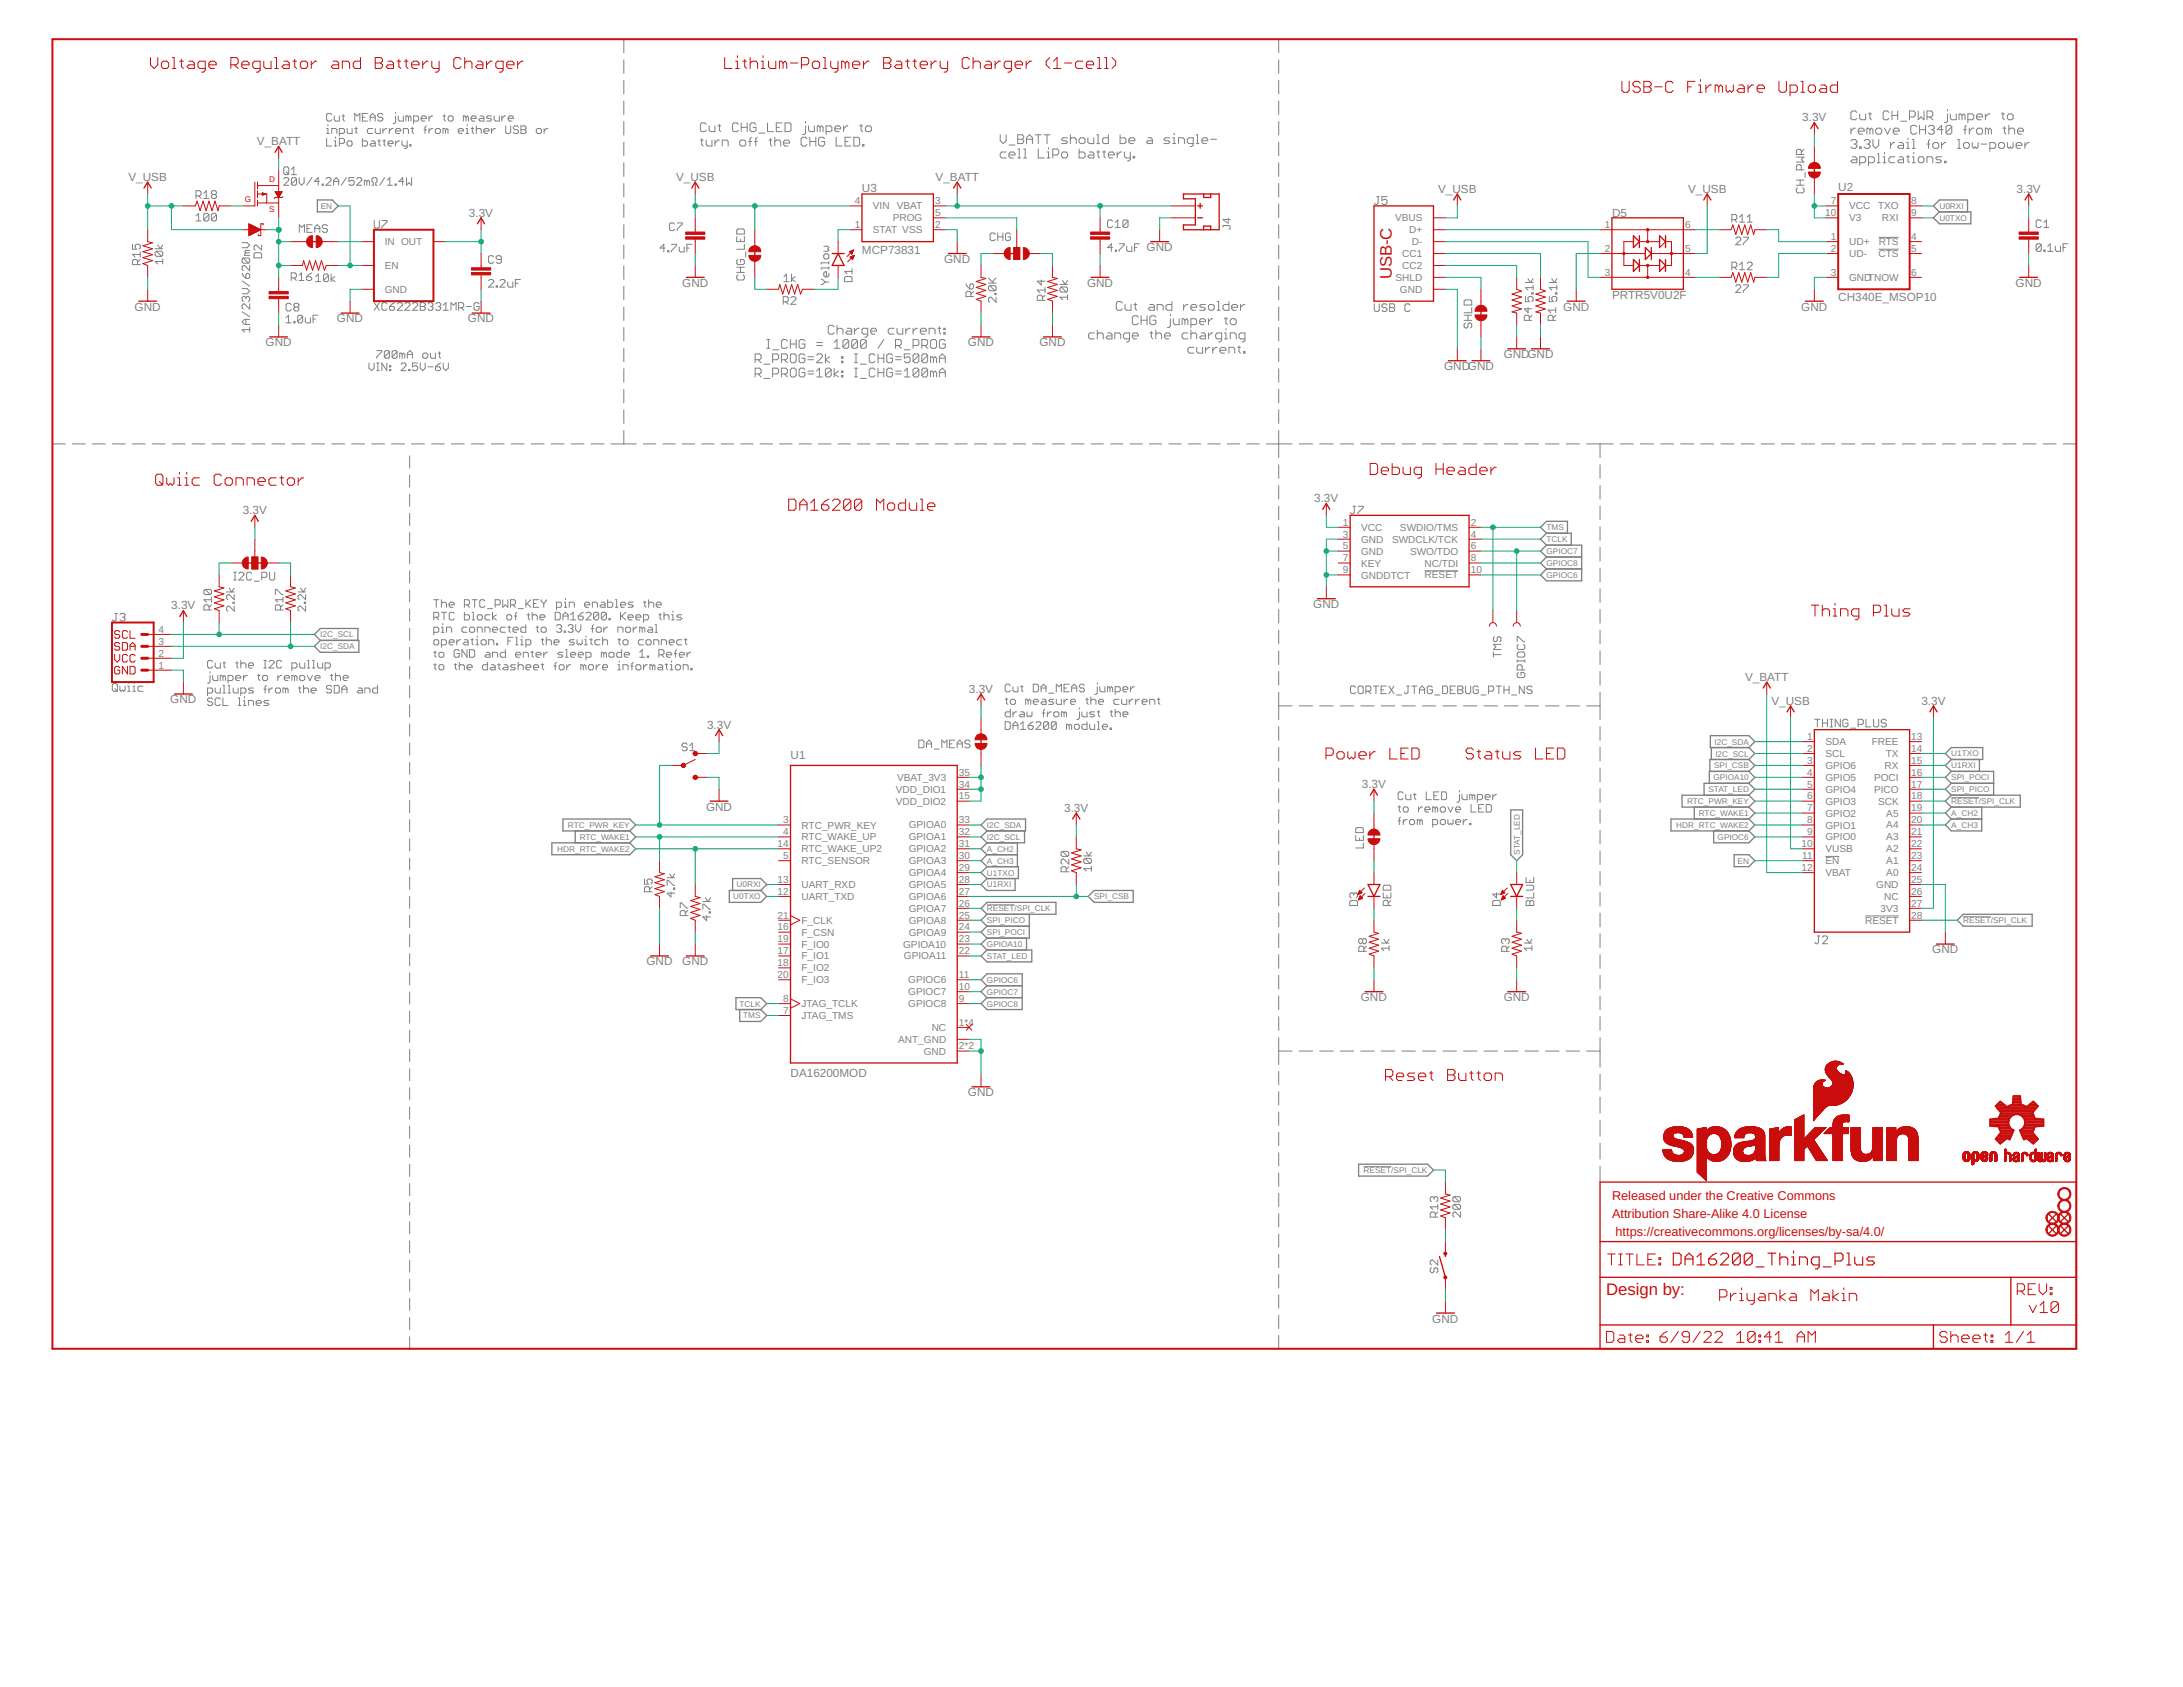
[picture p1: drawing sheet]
<svg xmlns="http://www.w3.org/2000/svg" width="279mm" height="216mm" viewBox="0 0 279 216" stroke-linecap="round" stroke-linejoin="round" font-family="sans-serif">
<defs><g id="words">
<g font-size="2.1" fill="#c90d0c">
<text x="178.1" y="35.8" transform="rotate(-90 178.1 35.8)">USB-C</text>
<text x="205.6" y="165.8">Design by:</text>
</g>
<g font-size="1.6" fill="#c90d0c">
<text x="206.3" y="153.6">Released under the Creative Commons</text>
<text x="206.3" y="155.9">Attribution Share-Alike 4.0 License</text>
<text x="206.8" y="158.1">https://creativecommons.org/licenses/by-sa/4.0/</text>
</g>
<g font-size="1.5" fill="#808080">
<text x="230.7" y="15.5">3.3V</text>
<text x="16.4" y="23.2">V_USB</text>
<text x="32.9" y="18.6">V_BATT</text>
<text x="86.5" y="23.2">V_USB</text>
<text x="119.7" y="23.2">V_BATT</text>
<text x="60" y="27.7">3.3V</text>
<text x="110.3" y="24.5">U3</text>
<text x="157.6" y="29.4" transform="rotate(-90 157.6 29.4)">J4</text>
<text x="184.1" y="24.7">V_USB</text>
<text x="206.3" y="27.7">D5</text>
<text x="216.1" y="24.7">V_USB</text>
<text x="235.3" y="24.4">U2</text>
<text x="258.1" y="24.7">3.3V</text>
<text x="110.3" y="32.4">MCP73831</text>
<text x="120.8" y="33.7">GND</text>
<text x="146.7" y="32.1">GND</text>
<text x="17.2" y="39.7">GND</text>
<text x="43.1" y="41.3">GND</text>
<text x="59.9" y="41.3">GND</text>
<text x="87.3" y="36.7">GND</text>
<text x="139.1" y="36.7">GND</text>
<text x="200.1" y="39.7">GND</text>
<text x="206.3" y="38.2">PRTR5V0U2F</text>
<text x="230.5" y="39.7">GND</text>
<text x="235.3" y="38.5">CH340E_MSOP10</text>
<text x="258" y="36.7">GND</text>
<text x="34" y="44.3">GND</text>
<text x="123.9" y="44.3">GND</text>
<text x="133" y="44.3">GND</text>
<text x="184.8" y="47.4">GNDGND</text>
<text x="192.5" y="45.8">GNDGND</text>
<text x="31.1" y="65.8">3.3V</text>
<text x="168.2" y="64.3">3.3V</text>
<text x="21.9" y="78">3.3V</text>
<text x="168.1" y="77.8">GND</text>
<text x="124" y="88.7">3.3V</text>
<text x="223.4" y="87.1">V_BATT</text>
<text x="21.8" y="90">GND</text>
<text x="90.5" y="93.2">3.3V</text>
<text x="226.7" y="90.2">V_USB</text>
<text x="245.9" y="90.2">3.3V</text>
<text x="101.2" y="97.2">U1</text>
<text x="174.3" y="100.9">3.3V</text>
<text x="90.4" y="103.7">GND</text>
<text x="136.2" y="103.9">3.3V</text>
<text x="82.7" y="123.5">GND</text>
<text x="87.3" y="123.5">GND</text>
<text x="247.3" y="122">GND</text>
<text x="174.2" y="128.1">GND</text>
<text x="192.5" y="128.1">GND</text>
<text x="101.2" y="137.9">DA16200MOD</text>
<text x="123.9" y="140.3">GND</text>
<text x="183.3" y="169.3">GND</text>
</g>
<g font-size="1.3" fill="#808080">
<text x="109.4" y="26.1">4</text>
<text x="109.4" y="29.2">1</text>
<text x="111.7" y="26.8">VIN</text>
<text x="111.7" y="29.9">STAT VSS</text>
<text x="114.3" y="28.3">PROG</text>
<text x="114.8" y="26.8">VBAT</text>
<text x="119.7" y="26.1">3</text>
<text x="119.7" y="27.7">5</text>
<text x="119.7" y="29.2">2</text>
<text x="178.5" y="28.3">VBUS</text>
<text x="180.4" y="29.9">D+</text>
<text x="205.4" y="29.2">1</text>
<text x="215.7" y="29.2">6</text>
<text x="233.6" y="27.7">10</text>
<text x="234.3" y="26.1">7</text>
<text x="236.7" y="28.3">V3</text>
<text x="236.7" y="26.8">VCC</text>
<text x="240.4" y="26.8">TXO</text>
<text x="240.9" y="28.3">RXI</text>
<text x="244.6" y="27.7">9</text>
<text x="244.6" y="26.1">8</text>
<text x="49.3" y="31.4">IN OUT</text>
<text x="49.3" y="34.4">EN</text>
<text x="178.6" y="35.9">SHLD</text>
<text x="179.5" y="32.9">CC1</text>
<text x="179.5" y="34.4">CC2</text>
<text x="180.7" y="31.4">D-</text>
<text x="205.4" y="32.2">2</text>
<text x="205.4" y="35.3">3</text>
<text x="215.7" y="32.2">5</text>
<text x="215.7" y="35.3">4</text>
<text x="234.3" y="35.3">3</text>
<text x="234.3" y="30.7">1</text>
<text x="234.3" y="32.2">2</text>
<text x="236.7" y="35.9">GNDTNOW</text>
<text x="236.7" y="31.4">UD+</text>
<text x="236.7" y="32.9">UD-</text>
<text x="240.4" y="32.9">CTS</text>
<text x="240.4" y="31.4">RTS</text>
<text x="244.6" y="32.2">5</text>
<text x="244.6" y="30.7">4</text>
<text x="244.6" y="35.3">6</text>
<text x="49.3" y="37.5">GND</text>
<text x="179.2" y="37.5">GND</text>
<text x="171.9" y="67.3">1</text>
<text x="171.9" y="68.8">3</text>
<text x="171.9" y="70.3">5</text>
<text x="171.9" y="71.8">7</text>
<text x="174.2" y="67.9">VCC</text>
<text x="174.2" y="69.5">GND</text>
<text x="174.2" y="71">GND</text>
<text x="178.2" y="69.5">SWDCLK/TCK</text>
<text x="179.2" y="67.9">SWDIO/TMS</text>
<text x="180.5" y="71">SWO/TDO</text>
<text x="188.2" y="71.8">8</text>
<text x="188.2" y="70.3">6</text>
<text x="188.2" y="68.8">4</text>
<text x="188.2" y="67.3">2</text>
<text x="171.9" y="73.4">9</text>
<text x="174.2" y="72.5">KEY</text>
<text x="174.2" y="74">GNDDTCT</text>
<text x="182.3" y="74">RESET</text>
<text x="182.3" y="72.5">NC/TDI</text>
<text x="188.2" y="73.4">10</text>
<text x="20.3" y="82.5">3</text>
<text x="20.3" y="81">4</text>
<text x="20.3" y="85.6">1</text>
<text x="20.3" y="84">2</text>
<text x="231.3" y="94.7">1</text>
<text x="233.6" y="95.4">SDA</text>
<text x="239.6" y="95.4">FREE</text>
<text x="244.6" y="94.7">13</text>
<text x="114.7" y="101.5">VDD_DIO1</text>
<text x="114.8" y="99.9">VBAT_3V3</text>
<text x="122.7" y="99.3">35</text>
<text x="122.7" y="100.8">34</text>
<text x="231.3" y="96.2">2</text>
<text x="231.3" y="97.7">3</text>
<text x="231.3" y="99.3">4</text>
<text x="231.3" y="100.8">5</text>
<text x="233.6" y="96.9">SCL</text>
<text x="233.6" y="98.4">GPIO6</text>
<text x="233.6" y="99.9">GPIO5</text>
<text x="233.6" y="101.5">GPIO4</text>
<text x="239.9" y="99.9">POCI</text>
<text x="239.9" y="101.5">PICO</text>
<text x="241.2" y="98.4">RX</text>
<text x="241.4" y="96.9">TX</text>
<text x="244.6" y="96.2">14</text>
<text x="244.6" y="97.7">15</text>
<text x="244.6" y="99.3">16</text>
<text x="244.6" y="100.8">17</text>
<text x="100.2" y="105.4">3</text>
<text x="100.2" y="106.9">4</text>
<text x="102.6" y="106">RTC_PWR_KEY</text>
<text x="102.6" y="107.6">RTC_WAKE_UP</text>
<text x="114.7" y="103">VDD_DIO2</text>
<text x="116.3" y="106">GPIOA0</text>
<text x="116.3" y="107.6">GPIOA1</text>
<text x="122.7" y="102.3">15</text>
<text x="122.7" y="105.4">33</text>
<text x="122.7" y="106.9">32</text>
<text x="231.3" y="102.3">6</text>
<text x="231.3" y="103.8">7</text>
<text x="231.3" y="105.4">8</text>
<text x="231.3" y="106.9">9</text>
<text x="233.6" y="103">GPIO3</text>
<text x="233.6" y="104.5">GPIO2</text>
<text x="233.6" y="106">GPIO1</text>
<text x="233.6" y="107.6">GPIO0</text>
<text x="240.4" y="103">SCK</text>
<text x="241.4" y="104.5">A5</text>
<text x="241.4" y="106">A4</text>
<text x="241.4" y="107.6">A3</text>
<text x="244.6" y="102.3">18</text>
<text x="244.6" y="103.8">19</text>
<text x="244.6" y="105.4">20</text>
<text x="244.6" y="106.9">21</text>
<text x="99.5" y="108.4">14</text>
<text x="99.5" y="113">13</text>
<text x="100.2" y="109.9">5</text>
<text x="102.6" y="109.1">RTC_WAKE_UP2</text>
<text x="102.6" y="113.7">UART_RXD</text>
<text x="102.6" y="110.6">RTC_SENSOR</text>
<text x="116.3" y="109.1">GPIOA2</text>
<text x="116.3" y="110.6">GPIOA3</text>
<text x="116.3" y="112.1">GPIOA4</text>
<text x="116.3" y="113.6">GPIOA5</text>
<text x="122.7" y="108.4">31</text>
<text x="122.7" y="109.9">30</text>
<text x="122.7" y="111.5">29</text>
<text x="122.7" y="113">28</text>
<text x="230.6" y="108.4">10</text>
<text x="230.6" y="111.5">12</text>
<text x="230.7" y="109.9">11</text>
<text x="233.6" y="109.1">VUSB</text>
<text x="233.6" y="110.6">EN</text>
<text x="233.6" y="112.1">VBAT</text>
<text x="240.1" y="113.6">GND</text>
<text x="241.4" y="109.1">A2</text>
<text x="241.4" y="110.6">A1</text>
<text x="241.4" y="112.1">A0</text>
<text x="244.6" y="108.4">22</text>
<text x="244.6" y="109.9">23</text>
<text x="244.6" y="111.5">24</text>
<text x="244.6" y="113">25</text>
<text x="99.5" y="117.6">21</text>
<text x="99.5" y="119.1">16</text>
<text x="99.5" y="114.5">12</text>
<text x="102.6" y="118.2">F_CLK</text>
<text x="102.6" y="119.7">F_CSN</text>
<text x="102.6" y="115.2">UART_TXD</text>
<text x="116.3" y="115.2">GPIOA6</text>
<text x="116.3" y="116.7">GPIOA7</text>
<text x="116.3" y="118.2">GPIOA8</text>
<text x="116.3" y="119.7">GPIOA9</text>
<text x="122.7" y="114.5">27</text>
<text x="122.7" y="116">26</text>
<text x="122.7" y="117.6">25</text>
<text x="122.7" y="119.1">24</text>
<text x="238.7" y="118.2">RESET</text>
<text x="240.7" y="116.7">3V3</text>
<text x="241.1" y="115.2">NC</text>
<text x="244.6" y="114.5">26</text>
<text x="244.6" y="116">27</text>
<text x="244.6" y="117.6">28</text>
<text x="99.5" y="120.6">19</text>
<text x="99.5" y="122.1">17</text>
<text x="99.5" y="123.6">18</text>
<text x="99.5" y="125.2">20</text>
<text x="102.6" y="121.3">F_IO0</text>
<text x="102.6" y="122.8">F_IO1</text>
<text x="102.6" y="124.3">F_IO2</text>
<text x="102.6" y="125.8">F_IO3</text>
<text x="115.6" y="121.3">GPIOA10</text>
<text x="115.7" y="122.8">GPIOA11</text>
<text x="116.2" y="125.8">GPIOC6</text>
<text x="122.7" y="120.6">23</text>
<text x="122.7" y="122.1">22</text>
<text x="122.7" y="125.2">11</text>
<text x="100.2" y="128.2">8</text>
<text x="100.2" y="129.7">7</text>
<text x="102.6" y="128.9">JTAG_TCLK</text>
<text x="102.6" y="130.4">JTAG_TMS</text>
<text x="116.2" y="127.4">GPIOC7</text>
<text x="116.2" y="128.9">GPIOC8</text>
<text x="119.2" y="131.9">NC</text>
<text x="122.7" y="126.7">10</text>
<text x="122.7" y="128.2">9</text>
<text x="122.7" y="131.3">1*4</text>
<text x="115" y="133.5">ANT_GND</text>
<text x="118.2" y="135">GND</text>
<text x="122.7" y="134.3">2*2</text>
</g>
<g font-size="1.1" fill="#c90d0c">
<text x="34.4" y="23.3">D</text>
<text x="31.3" y="25.9">G</text>
<text x="34.4" y="27.1">S</text>
</g>
<g font-size="1.1" fill="#808080">
<text x="41.1" y="26.7">EN</text>
<text x="248.2" y="26.7">U0RXI</text>
<text x="248.2" y="28.3">U0TXO</text>
<text x="197.9" y="70.9">GPIOC7</text>
<text x="197.9" y="67.9">TMS</text>
<text x="197.9" y="69.4">TCLK</text>
<text x="197.9" y="74">GPIOC6</text>
<text x="197.9" y="72.4">GPIOC8</text>
<text x="41" y="83.1">I2C_SDA</text>
<text x="41" y="81.6">I2C_SCL</text>
<text x="219.4" y="95.3">I2C_SDA</text>
<text x="218.7" y="101.4">STAT_LED</text>
<text x="219.3" y="99.9">GPIOA10</text>
<text x="219.4" y="98.3">SPI_CSB</text>
<text x="219.5" y="96.8">I2C_SCL</text>
<text x="249.7" y="96.8">U1TXO</text>
<text x="249.7" y="98.3">U1RXI</text>
<text x="249.7" y="99.9">SPI_POCI</text>
<text x="249.7" y="101.4">SPI_PICO</text>
<text x="72.7" y="106">RTC_PWR_KEY</text>
<text x="74.2" y="107.5">RTC_WAKE1</text>
<text x="126.3" y="106">I2C_SDA</text>
<text x="126.3" y="107.5">I2C_SCL</text>
<text x="214.5" y="106">HDR_RTC_WAKE2</text>
<text x="215.9" y="102.9">RTC_PWR_KEY</text>
<text x="217.4" y="104.4">RTC_WAKE1</text>
<text x="219.8" y="107.5">GPIOC6</text>
<text x="249.7" y="102.9">RESET/SPI_CLK</text>
<text x="249.7" y="104.4">A_CH2</text>
<text x="249.7" y="106">A_CH3</text>
<text x="71.3" y="109">HDR_RTC_WAKE2</text>
<text x="94.3" y="113.6">U0RXI</text>
<text x="126.3" y="112.1">U1TXO</text>
<text x="126.3" y="113.6">U1RXI</text>
<text x="126.3" y="109">A_CH2</text>
<text x="126.3" y="110.5">A_CH3</text>
<text x="194.5" y="109.4" transform="rotate(-90 194.5 109.4)">STAT_LED</text>
<text x="222.4" y="110.5">EN</text>
<text x="93.8" y="115.1">U0TXO</text>
<text x="126.3" y="116.6">RESET/SPI_CLK</text>
<text x="126.3" y="119.7">SPI_POCI</text>
<text x="126.3" y="118.1">SPI_PICO</text>
<text x="140" y="115.1">SPI_CSB</text>
<text x="251.3" y="118.1">RESET/SPI_CLK</text>
<text x="126.3" y="125.8">GPIOC6</text>
<text x="126.3" y="121.2">GPIOA10</text>
<text x="126.3" y="122.7">STAT_LED</text>
<text x="94.7" y="128.8">TCLK</text>
<text x="95.1" y="130.3">TMS</text>
<text x="126.3" y="127.3">GPIOC7</text>
<text x="126.3" y="128.8">GPIOC8</text>
<text x="174.5" y="150.1">RESET/SPI_CLK</text>
</g>
</g></defs>
<g fill="none" stroke="#808080" stroke-width=".13">
<path d="M41.8 17.7v1h.7M41.8 16.4h.2v.7M41.8 17.1h.3M42 15.9v.2M42.5 14.7l-.2-.2h-.3l-.2 .2v.6l.2 .2h.3l.2-.2M42.5 17.1v-.7h.4l.2 .2v.5M42.8 18h.1v.7M42.8 14.8v.5l.1 .2h.5v-.7M42.8 18.7h.3M42.9 17.5v.2M43.4 18.4h.5l.2-.2v-.3l-.2-.2h-.5v1M43.4 17.1h.5l.2-.2v-.3l-.2-.2h-.5v1"/>
<path d="M43.8 14.8h.3M43.9 14.7v.6l.2 .2M44.4 16.4v.5l.2 .2h.5v-.7M44.6 18h.3l.2 .2v.3l-.2 .2h-.3l-.2-.2v-.3zM45.4 15.5v-1l.3 .3 .4-.3v1M45.4 16.4h.3M45.6 16.3v.6l.1 .2M46.4 17.7v1h.5l.1-.2v-.3l-.1-.2h-.5M46.4 15h.3M47 14.5h-.6v1h.6M47.4 15.5v-.7l.3-.3 .3 .3v.7M47.4 15h.6"/>
<path d="M47.5 18h.4l.1 .2v.5h-.5l-.1-.2 .1-.1h.5M47.7 16.4h-.5l-.2 .2v.3l.2 .2h.5M48 16.4v.5l.2 .2h.5v-.7M48.3 18h.4M48.5 17.9v.6l.2 .2M49 14.7l-.2-.2h-.3l-.2 .2v.1l.2 .2h.3l.2 .2v.1l-.2 .2h-.3l-.2-.2M49 16.4v.7M49 18h.3M49.2 17.9v.6l.1 .2M49.5 16.4h-.2l-.3 .4M49.7 18.4h.6v-.2l-.2-.2h-.3l-.1 .2v.3l.1 .2h.3M49.8 16.4v.7"/>
<path d="M50.3 16.4h-.2l-.3 .4M50.6 14.8v.8l-.1 .2h-.2M50.6 14.4v.1M50.6 16.8h.7v-.2l-.2-.2h-.3l-.2 .2v.3l.2 .2h.3M50.6 18v.7M51 14.8v.5l.1 .2h.5v-.7M51.1 18h-.1l-.4 .4M51.5 18v.5l.1 .2h.5M51.6 17.1v-.7h.5l.2 .2v.5M52.1 18v.9l-.2 .1h-.1M52.3 15l-.2-.2h-.2v.7M52.3 15v.5"/>
<path d="M52.3 15l.1-.2 .2 .2v.5M52.5 18.5h.1v.2h-.1zM52.6 16.4h.3M52.8 16.3v.6l.1 .2M52.9 15.5h.5l.2-.2v-.3l-.2-.2h-.5v1M53.9 15.2h.7v-.2l-.2-.2h-.3l-.2 .2v.3l.2 .2h.3M54.3 16.6h.3M54.6 16.1l-.2 .2v.8M54.9 14.8v.7M54.9 16.4v.7M55.4 14.8h-.2l-.3 .4M55.4 16.4h-.2l-.3 .4"/>
<path d="M55.7 16.6l.2-.2h.3l.2 .2v.3l-.2 .2h-.3l-.2-.2zM56.7 14.8h.3M56.9 14.7v.6l.1 .2M57 16.6l-.3-.2v.7M57 16.6v.5M57 16.6l.2-.2 .1 .2v.5M57.5 14.8h.3l.2 .2v.3l-.2 .2h-.3l-.1-.2v-.3zM58.7 16.8h.6v-.2l-.2-.2h-.3l-.1 .2v.3l.1 .2h.3M59.6 15l-.1-.2h-.2v.7M59.6 15v.5M59.6 15l.2-.2 .2 .2v.5M59.6 16.4h.2v.7"/>
<path d="M59.6 17.1h.4M59.8 15.9v.2M60.3 15.2h.6l-.1-.4h-.3l-.2 .2v.3l.2 .2h.3M60.3 16.4h.3M60.5 16.3v.6l.1 .2M61 16.1v1M61 16.6l.1-.2h.3l.2 .2v.5M61.4 14.8h.4l.1 .2v.5h-.5l-.1-.2 .1-.1h.5M61.9 16.8h.7v-.2l-.2-.2h-.3l-.2 .2v.3l.2 .2h.3M62.9 14.8h-.5l-.1 .2 .1 .2h.4l.1 .1-.1 .2h-.5M62.9 16.4v.7M63.2 14.8v.5l.2 .2h.5v-.7"/>
<path d="M63.4 16.4h-.2l-.3 .4M64.2 14.8v.7M64.7 14.8h-.1l-.4 .4M64.7 16.1v.8l.2 .2h.3l.2-.2v-.8M65 15.2h.7v-.2l-.2-.2h-.3l-.2 .2v.3l.2 .2h.3M66.4 16.3l-.2-.2h-.3l-.2 .2v.1l.2 .2h.3l.2 .2v.1l-.2 .2h-.3l-.2-.2M66.7 16.1h.5l.1 .2v.1l-.1 .2 .1 .2v.1l-.1 .2h-.5zM66.7 16.6h.5M68.6 16.6l.2-.2h.3l.2 .2v.3l-.2 .2h-.3l-.2-.2zM69.6 16.4v.7M70.1 16.4h-.1l-.4 .4M79.8 5v1.8"/>
<path d="M79.8 7.7v1.7M79.8 10.3v1.7M79.8 12.9v1.8M79.8 15.6v1.7M79.8 18.2v1.7M89.6 17.9h.4M89.8 17.7v.8l.2 .2M90.4 17.9v.6l.2 .2h.5v-.8M90.4 15.9l-.2-.2h-.4l-.2 .2v.8l.2 .1h.4l.2-.1M90.8 16.1v.6l.1 .1h.6v-.7M91.5 17.9v.8M91.9 16.1h.3"/>
<path d="M92.1 15.9v.8l.1 .1M92.1 17.9h-.2l-.4 .4M92.4 18.7v-.8h.6l.2 .2v.6M94.5 15.9l-.2-.2h-.4l-.2 .2v.8l.2 .1h.4l.2-.1M94.7 18.1l.2-.2h.3l.2 .2v.4l-.2 .2h-.3l-.2-.2zM94.9 15.7v1.1M94.9 16.3h.7M95.6 15.7v1.1M95.8 18.1h.4M96.2 17.6l-.2 .1v1M96.6 18.1h.3M96.8 15.9l-.2-.2h-.4l-.2 .2v.8l.2 .1h.4l.2-.1v-.4h-.4"/>
<path d="M96.9 17.6l-.2 .1v1M97.1 17h.8M98.2 15.7v1.1h.8M98.4 17.9h.4M98.6 17.7v.8l.2 .2M99.2 18.1l.2-.2h.3l.2 .2v.6M99.2 17.6v1.1M99.4 16.3h.3M100.1 15.7h-.7v1.1h.7M100.3 18.3h.7v-.2l-.1-.2h-.4l-.2 .2v.4l.2 .2h.4M100.5 15.7h.5l.2 .2v.8l-.2 .1h-.5zM103.1 16.1v.9l-.2 .2h-.2"/>
<path d="M103.1 15.5v.2M103.3 17.7l-.2-.1h-.4l-.2 .1v.8l.2 .2h.4l.2-.2M103.5 16.1v.6l.2 .1h.5v-.7M103.7 18.1h.7M103.7 17.6v1.1M104.4 17.6v1.1M105 16.3l-.2-.2h-.2v.7M105 16.3v.5M105 16.3l.2-.2 .1 .2v.5M105.5 17.7l-.2-.1h-.3l-.2 .1v.8l.2 .2h.3l.2-.2v-.4h-.3M105.7 16.8h.6l.2-.1v-.4l-.2-.2h-.6v1.1M106.8 16.5h.8v-.2l-.2-.2h-.4l-.2 .2v.4l.2 .1h.4"/>
<path d="M107 17.6v1.1h.8M108 16.1v.7M108.2 18.1h.3M108.5 16.1h-.2l-.3 .4M108.9 17.6h-.7v1.1h.7M109.3 17.6h.5l.2 .1v.8l-.2 .2h-.5zM110 16.1h.4M110.2 15.9v.8l.2 .1M110.4 18.5h.2v.2h-.2zM110.8 16.3l.2-.2h.3l.2 .2v.4l-.2 .1h-.3l-.2-.1zM128 17.3v.7l.4 .4 .4-.4v-.7M128.8 19.5h-.6l-.2 .1v.4l.2 .2h.6"/>
<path d="M129.1 18.6h.8M129.1 19.8h.8v-.2l-.2-.1h-.4l-.2 .1v.4l.2 .2h.4M130.3 17.3h.5l.2 .1v.2l-.2 .2 .2 .2v.2l-.2 .2h-.5zM130.3 17.8h.5M130.3 19.1h.2v1.1M131 19.1h.2v1.1M131.4 17.8h.7M131.4 18.4v-.8l.4-.3 .3 .3v.8M132.5 17.3h.8M132.9 17.3v1.1M132.9 19.1v1.1h.7M133.6 17.3h.8"/>
<path d="M134 17.3v1.1M134 19.5h.2v.7M134.2 18.9v.2M134.7 19.8h.6l.2-.2v-.3l-.2-.2h-.6v1.1M136.1 19.5h.3l.2 .1v.4l-.2 .2h-.3l-.2-.2v-.4zM136.6 17.6h-.5l-.2 .2 .2 .2h.3l.2 .2-.2 .2h-.5M137 17.8l.2-.2h.4l.2 .2v.6M137 17.3v1.1M138.1 17.8l.2-.2h.4l.2 .2v.4l-.2 .2h-.4l-.2-.2zM138.1 19.1v1.1h.6l.2-.2v-.4l-.2-.1h-.6M139.2 17.6v.6l.2 .2h.6v-.8M139.4 19.5h.4l.2 .1v.6h-.6l-.2-.2 .2-.2h.6"/>
<path d="M140.4 17.3h.1v1.1M140.4 18.4h.3M140.4 19.5h.3M140.5 19.3v.7l.2 .2M141.1 19.5h.4M141.3 19.3v.7l.2 .2M141.9 17.3v1.1h-.6l-.2-.2v-.4l.2-.2h.6M141.9 19.8h.7v-.2l-.2-.1h-.4l-.1 .1v.4l.1 .2h.4M143 19.5v.7M143.4 17.3v1.1h.5l.2-.2v-.4l-.2-.2h-.5M143.6 19.5h-.2l-.4 .3M143.9 19.5v.5l.2 .2h.6"/>
<path d="M144.5 18h.7v-.2l-.1-.2h-.4l-.2 .2v.4l.2 .2h.4M144.7 19.5v.9l-.2 .2h-.2M146.9 17.6h.4l.2 .2v.6h-.6l-.2-.2 .2-.2h.6M149.7 17.6h-.5l-.2 .2 .2 .2h.3l.2 .2-.2 .2h-.5M150.1 18.4h.4M150.1 17.6h.2v.8M150.3 17.1v.2M150.8 18.4v-.8h.6l.2 .2v.6M152.7 18.4h-.6l-.1-.2v-.4l.1-.2h.6v1l-.2 .2h-.2M153.1 17.3h.2v1.1M153.1 18.4h.4M153.8 18h.8v-.2l-.2-.2h-.4l-.2 .2v.4l.2 .2h.4"/>
<path d="M155 17.8h.7M163.7 5v1.8M163.7 7.7v1.7M163.7 10.3v1.7M163.7 12.9v1.8M163.7 15.6v1.7M163.7 18.2v1.7M230.5 19.8v-.5l-.1-.2h-.3l-.2 .2v.5h1M230.9 19.1l-.4 .4M236.9 16.4v.8M236.9 18.1l.2-.2h.4l.2 .2v.1l-.2 .2M237.3 18.4h.2"/>
<path d="M237.5 16.4h-.2l-.4 .4M237.5 18.4l.2 .2v.2l-.2 .2h-.4l-.2-.2M237.7 14.4l-.2-.2h-.4l-.2 .2v.8l.2 .1h.4l.2-.1M237.8 16.8h.8v-.2l-.2-.2h-.4l-.2 .2v.4l.2 .2h.4M238 14.6v.6l.2 .1h.6v-.7M238 18.8h.2v.2h-.2zM238.6 18.1l.2-.2h.3l.2 .2v.1l-.2 .2M239 18.4h.1M239.1 18.4l.2 .2v.2l-.2 .2h-.3l-.2-.2M239.1 14.6h.4M239.3 14.4v.8l.2 .1M239.3 16.6v.6"/>
<path d="M239.3 16.6l-.2-.2h-.1v.8M239.3 16.6l.2-.2 .2 .2v.6M239.7 17.9v.7l.4 .4 .4-.4v-.7M240.3 16.4h.3l.2 .2v.4l-.2 .2h-.3l-.2-.2v-.4zM240.3 19.7h.2v1.1M241.2 16.4l.4 .8 .4-.8M241.2 19.5v.2M241.8 14.4l-.2-.2h-.4l-.2 .2v.8l.2 .1h.4l.2-.1M242 18.2v.8M242.1 14.2v1.1M242.1 14.8h.8M242.3 16.8h.8v-.2l-.2-.2h-.4l-.2 .2v.4l.2 .2h.4"/>
<path d="M242.5 18.2h-.2l-.3 .4M242.9 14.2v1.1M243.1 18.2h.4l.1 .2v.6h-.5l-.2-.2 .2-.2h.5M243.3 15.5h.7M244 19h.4M244 18.2h.2v.8M244.2 17.7v.2M244.2 19.9v.7l.2 .2M244.4 15h.5l.2-.2v-.4l-.2-.2h-.5v1.1M244.8 17.9h.1v1.1M244.8 19h.3M244.9 19.5v.2"/>
<path d="M245.3 16.2l-.2-.2h-.3l-.2 .2v.8l.2 .2h.3l.2-.2M245.5 14.2v1.1l.4-.3 .4 .3v-1.1M245.7 16.6h.7M245.7 16v1.2M246.4 16v1.2M246.6 15h.6l.2-.2v-.4l-.2-.2h-.6v1.1M246.6 18.4h.4M246.8 16.2l.2-.2h.4l.2 .2v.2l-.2 .2M247 15l.4 .3M247 17.9l-.2 .2v.9M247.2 16.6h.2M247.4 16.6l.2 .2v.2l-.2 .2h-.4l-.2-.2"/>
<path d="M247.6 18.2h.3l.2 .2v.4l-.2 .2h-.3l-.2-.2v-.4zM248.5 18.2v.8M248.7 16.6h-.8l.6-.6v1.2M249.1 18.2h-.2l-.4 .4M249.3 14.6v.9l-.2 .2h-.2M249.3 14v.2M249.6 14.6v.6l.2 .1h.6v-.7M249.8 16.2v.8l-.2 .2h-.4l-.1-.2M249.8 16.2l-.2-.2h-.4l-.1 .2v.8M249.8 16.2l-.7 .8M250.5 17.9h.2v1.1M250.5 19h.4"/>
<path d="M251.1 14.8l-.2-.2h-.2v.7M251.1 14.8v.5M251.1 14.8l.2-.2 .2 .2v.5M251.3 16.6h.4M251.5 18.2h.4l.2 .2v.4l-.2 .2h-.4l-.2-.2v-.4zM251.7 16l-.2 .2v1M251.9 15.3h.5l.2-.1v-.4l-.2-.2h-.5v1.1M252.1 16.4v.8M252.4 18.2v.6l.2 .2 .2-.2 .2 .2 .2-.2v-.6M252.6 16.4h-.2l-.3 .4M253 15h.7v-.2l-.1-.2h-.4l-.2 .2v.4l.2 .1h.4M253.2 16.4h.4l.1 .2v.4l-.1 .2h-.4l-.2-.2v-.4z"/>
<path d="M253.6 18.4h.7M254.1 14.6v.7M254.5 16.6l-.2-.2h-.2v.8M254.5 16.6v.6M254.5 16.6l.2-.2 .2 .2v.6M254.7 14.6h-.2l-.4 .4M254.7 19h.5l.2-.2v-.4l-.2-.2h-.5v1.2M256 18.2h.3l.2 .2v.4l-.2 .2h-.3l-.2-.2v-.4zM256.2 14.6h.3M256.3 14.4v.8l.2 .1M256.3 16.4h.4M256.5 16.2v.8l.2 .2"/>
<path d="M256.9 14.8l.2-.2h.4l.2 .2v.4l-.2 .1h-.4l-.2-.1zM256.9 18.2v.6l.2 .2 .2-.2 .2 .2 .2-.2v-.6M257.1 16.6l.2-.2h.4l.2 .2v.6M257.1 16v1.2M258 18.6h.8v-.2l-.2-.2h-.4l-.2 .2v.4l.2 .2h.4M258.2 16.8h.8v-.2l-.2-.2h-.4l-.2 .2v.4l.2 .2h.4M259.2 18.2v.8M259.7 18.2h-.2l-.3 .4M17 31.3v.6h.4l-.1-.5 .1-.1h.4l.1 .1v.3l-.1 .2M17.6 33.9v-.5l-.2-.2h-.3l-.1 .2v.5h.9M17.9 33.2l-.3 .3M17.9 32.6h-.9l.3 .3"/>
<path d="M17.9 32.2v.7M19.9 31.8h.9M20 32.2h.7l.1 .1v.3l-.1 .2M20 32.2l-.1 .1v.3l.1 .2h.7M20 32.2l.7 .6M20.2 31.3l.3 .5 .3-.5M20.8 33.5h-.9l.3 .3M20.8 33.1v.7M25.1 27.6l.3-.3v1M25.1 28.3h.6M25.1 25.1h.5l.1-.2v-.3l-.1-.2h-.5v1M25.4 25.1l.3 .3"/>
<path d="M26.1 24.7l.3-.3v1M26.1 25.4h.6M26.7 27.5v.6l-.1 .2h-.4l-.1-.2M26.7 27.5l-.1-.2h-.4l-.1 .2v.6M26.7 27.5l-.6 .6M27.2 24.9l-.1-.2v-.1l.1-.2h.3l.2 .2v.1l-.2 .2M27.2 24.9l-.1 .2v.1l.1 .2h.3l.2-.2v-.1l-.2-.2M27.2 24.9h.3M27.7 27.5v.6l-.2 .2h-.3l-.1-.2M27.7 27.5l-.2-.2h-.3l-.1 .2v.6M27.7 27.5l-.6 .6M31 39.9l1 .6"/>
<path d="M31 36.9h.6l.4 .4-.4 .3h-.6M31 36l1 .6M31 35l.1 .3 .4 .3M31 31.1h.6l.4 .3-.4 .3h-.6M31.1 33l.7 .7M31.1 33h.7l.2 .2v.3l-.2 .2M31.1 33l-.1 .2v.3l.1 .2h.7M31.5 35.1l.1-.1h.2l.2 .1v.4l-.2 .1h-.3zM31.5 38.1v.1M31.5 32.4l-.2 .1v.2h.7M31.5 38.1l.1-.2h.2l.2 .2v.3l-.2 .2M31.5 38.1l-.2-.2h-.2l-.1 .2v.3l.1 .2"/>
<path d="M31.5 32.4h.5M32 32h-.5l-.2 .2 .2 .2M32 38.9v.7l-.7-.7h-.2l-.1 .2v.3l.1 .2M32 34v.6l-.7-.6h-.2l-.1 .2v.3l.1 .1M32.7 32.3h.6l.2 .2v.5h-1v-.5zM33.5 31.4v.6l-.7-.6h-.1l-.2 .1v.4l.2 .1M36.3 22.9l.2-.2h.3l.2 .2v.2l-.7 .6h.7M36.5 21.4h.3l.2 .1v.7l-.2 .2h-.3l-.2-.2v-.7zM36.6 22l.4 .4M37.3 35.6h.5l.1-.2v-.3l-.1-.2h-.5v1M37.3 39l-.2-.2h-.3l-.2 .2v.6l.2 .2h.3l.2-.2M37.3 21.7l.3-.3v1"/>
<path d="M37.3 22.4h.7M37.6 35.6l.3 .3M37.8 39.3l-.2 .2v.1l.2 .2h.3l.1-.2v-.1l-.1-.2M37.8 39.3l-.2-.2v-.1l.2-.2h.3l.1 .2v.1l-.1 .2M37.8 39.3h.3M38 22.9v.7l-.2 .1h-.3l-.2-.1M38 22.9l-.2-.2h-.3l-.2 .2v.7M38 22.9l-.7 .7M38.3 35.2l.3-.3v1M38.3 35.9h.6M38.3 22.7v.7l.3 .3 .3-.3v-.7M38.3 29.7v-.9l.3 .3 .4-.3v.9"/>
<path d="M39.2 35.4h.5l.2 .2v.2l-.2 .1h-.3l-.2-.1zM39.3 29.3h.3M39.9 34.9l-.3 .2-.4 .3M39.9 22.7l-.6 1M39.9 28.8h-.6v.9h.6M40.3 29.7v-.6l.3-.3 .3 .3v.6M40.3 29.3h.6M40.4 35.4l.3-.3v.9M40.4 36h.7M40.9 23.2h-.7l.5-.5v1M41.2 23.6h.2v.1h-.2zM41.7 22.9l.2-.2h.3l.2 .2v.2l-.7 .6h.7"/>
<path d="M41.9 28.9l-.2-.1h-.3l-.1 .1v.2l.1 .2h.3l.2 .1v.2l-.2 .1h-.3l-.1-.1M42 35.2l-.1-.1h-.3l-.2 .1v.7M42 35.2v.7l-.1 .1h-.3l-.2-.1M42 35.2l-.6 .7M42.4 35.1v.9M42.7 23.2h.6M42.7 23.7v-.6l.3-.4 .3 .4v.6M42.9 35.4l-.5 .3 .5 .3M44.3 22.7l-.6 1M45.3 22.7h-.6v.5l.4-.1 .2 .1v.4l-.2 .1h-.3l-.1-.1M45.7 22.9l.1-.2h.3l.2 .2v.2l-.6 .6h.6M46.9 23.2l-.1-.1h-.2v.6"/>
<path d="M46.9 23.2v.5M46.9 23.2l.2-.1 .2 .1v.5M47.6 23.7h.2v-.3l-.2-.2v-.3l.2-.2h.3l.2 .2v.3l-.2 .2v.3h.2M47.9 38.7l.7 1M47.9 28.2v.8l.2 .2h.3l.2-.2v-.8M48.6 38.7l-.7 1M48.9 28.2h.6v.2l-.6 .6v.2M49.2 22.7l-.6 1M49.5 38.9l-.1-.2h-.4l-.1 .2v.6l.1 .2h.4l.1-.2M49.6 23.7h.6M49.6 23.1l.3-.4v1M49.9 39.2h.5l.1 .3-.1 .2h-.4l-.1-.2z"/>
<path d="M50.5 38.7l-.6 .5M50.6 23.6h.1v.1h-.1zM50.8 38.9l.2-.2h.3l.2 .2v.2l-.7 .6h.7M51.7 23.2h-.6l.4-.5v1M51.8 38.9l.2-.2h.3l.2 .2v.2l-.7 .6h.7M52 22.7v1l.3-.3 .4 .3v-1M52.8 38.9l.2-.2h.3l.2 .2v.2l-.7 .6h.7M53.8 38.7h.5l.1 .2v.2l-.1 .1 .1 .2v.1l-.1 .2h-.5zM53.8 39.2h.5M54.8 38.9l.1-.2h.4l.1 .2-.1 .3M55.1 39.2h.2M55.3 39.2l.1 .2-.1 .3h-.4l-.1-.2"/>
<path d="M55.8 38.9l.1-.2h.3l.2 .2v.2l-.2 .1M56.1 39.2h.1M56.2 39.2l.2 .2v.1l-.2 .2h-.3l-.1-.2M56.7 39.7h.7M56.7 39.1l.4-.4v1M57.7 39.7v-1l.3 .4 .4-.4v1M58.7 39.4h.5l.2-.2v-.3l-.2-.2h-.5v1M59 39.4l.4 .3M59.7 39.2h.6M61.3 38.9l-.1-.2h-.4l-.1 .2v.6l.1 .2h.4l.1-.2v-.3h-.3M62.5 35.9l.2-.1h.3l.2 .1v.2l-.7 .6h.7M63.2 32.9l-.2-.2h-.3l-.2 .2v.6l.2 .2h.3l.2-.2"/>
<path d="M63.5 36.6h.2v.1h-.2zM64 35.9l.2-.1h.3l.1 .1v.2l-.6 .6h.6M64.2 33.2h-.5l-.2-.2v-.1l.2-.2h.3l.2 .2v.6l-.2 .2h-.3l-.2-.2M65 36.1v.5l.2 .1h.4v-.6M66 36.3h.3M66.6 35.8h-.6v.9M79.8 20.8v1.8M79.8 23.5v1.7M79.8 26.1v1.7M79.8 28.7v1.8M79.8 31.4v1.7M79.8 34v1.8"/>
<path d="M79.8 36.6v1.8M79.8 39.3v1.7M85.1 31.7h-.6l.5-.4v.9M85.4 32.1h.2v.1h-.2zM85.9 31.3h.7v.1l-.7 .7v.1M86.3 28.7l-.1-.2h-.3l-.2 .2v.6l.2 .2h.3l.1-.2M86.7 28.5h.6v.2l-.6 .6v.2M86.9 31.6v.5l.2 .1h.5v-.6M87.9 31.7h.3M88.6 31.3h-.7v.9M94.3 34.2h1M94.3 30.3v.6h1v-.6"/>
<path d="M94.3 34.9h1M94.4 33.2l-.1 .2v.3l.1 .2h.7l.2-.2v-.3l-.2-.2h-.3v.3M94.4 35.2l-.1 .1v.4l.1 .1h.7l.2-.1v-.4l-.2-.1M94.4 29.3h.7l.2 .2v.5h-1v-.5zM94.8 30.6v.3M94.8 34.2v.7M95.3 31.3v.6h-1M95.4 32.2v.7M100.2 38.6h.5l.2-.1v-.4l-.2-.1h-.5v.9M100.3 36h.7M100.3 35.4l.3-.3v.9M100.6 38.6l.3 .3"/>
<path d="M101.2 38.1l.2-.1h.3l.2 .1v.2l-.7 .6h.7M101.3 35.1v.9M101.8 35.4l-.5 .3 .5 .3M105.1 35.8h.2l.3 .3M105.4 32.7l.2-.2h.3l.2 .2v.3l-.2 .1h-.3l-.2-.1zM105.4 31.5h.5l.2 .2-.2 .1 .2 .2-.2 .2h-.5M105.6 36.1l-.3 .3h-.2M105.6 36.1h.5M106.1 33.5v.3M106.1 34.1v.4M106.1 34.9v.4l-.2 .1h-.3l-.2-.1v-.4l.2-.1h.2v.6M106.1 33.6h-1v.2"/>
<path d="M106.1 34.3h-1v.2M108.1 35.6l.1-.2h.7l.2 .2v.4h-1zM109.1 34.4v.7M109.1 34.7h-1l.3 .4M123.6 36.3l.2 .3 .3 .4M124.3 38v-.5l-.2-.2h-.3l-.2 .2v.5h1M124.3 36.3h.1l.2 .2v.3l-.2 .2h-.3v-.5zM124.6 37.3l-.3 .3M126.5 36.2h1M126.5 35.6l.7 .6M126.7 36.6l-.2 .1v.3l.2 .2h.6M126.7 36.6h.6l.2 .1v.3l-.2 .2"/>
<path d="M126.7 36.6l.6 .6M127.3 37.5h.2v.2h-.2zM127.4 30l-.2-.2h-.3l-.2 .2v.6l.2 .2h.3l.2-.2M127.5 38v.7l-.6-.7h-.2l-.2 .2v.3l.2 .2M127.5 35.6l-.5 .5M127.7 29.8v1M127.7 30.3h.7M128.4 29.8v1M129.3 30l-.1-.2h-.4l-.1 .2v.6l.1 .2h.4l.1-.2v-.3h-.3M130.3 20.2h.3M131 20.2h.4M133.3 35.8v.7l-.5-.5h1"/>
<path d="M133.4 38.4v-.4l-.1-.2h-.4l-.1 .2v.4h1M133.8 37.8l-.4 .3M133.8 37.1h-1l.3 .4M133.8 36.8v.7M134 20.2h.4M135.7 36.4h.9M135.8 36.7h.7l.1 .2v.3l-.1 .2M135.8 36.7l-.1 .2v.3l.1 .2h.7M135.8 36.7l.7 .7M136 35.9l.3 .5 .3-.5M136.6 37.7v.7M136.6 38h-.9l.3 .4"/>
<path d="M142.4 28.3l-.2-.1h-.3l-.1 .1v.7l.1 .1h.3l.2-.1M142.4 31.7h-.6l.4-.5v1M142.7 32h.2v.2h-.2zM142.7 29.1h.7M142.7 28.5l.4-.3v.9M143.2 31.2h.7v.1l-.7 .7v.2M143.6 38.8l-.2-.2h-.3l-.2 .2v.7l.2 .2h.3l.2-.2M144 39v.5l.2 .2h.6v-.7M144.2 31.5v.5l.2 .2h.5v-.7M144.4 28.3l-.7 .7M144.4 28.3l-.2-.1h-.3l-.2 .1v.7M144.4 28.3v.7l-.2 .1h-.3l-.2-.1"/>
<path d="M145 20h.2v.2h-.2zM145.1 39h.4M145.2 31.7h.3M145.3 38.8v.7l.2 .2M145.8 31.2h-.6v1M147.2 39h.4l.1 .1v.6h-.5l-.2-.2 .2-.2h.5M148.1 39.7v-.7h.6l.2 .1v.6M150 38.6v1.1h-.6l-.2-.2v-.4l.2-.1h.6M151.5 39v.7M152 39h-.2l-.3 .3M152.4 39.3h.8v-.2l-.2-.1h-.4l-.2 .1v.4l.2 .2h.4M154.3 39h-.6l-.2 .1 .2 .2h.4l.2 .2-.2 .2h-.6"/>
<path d="M154.7 39.1l.2-.1h.3l.2 .1v.4l-.2 .2h-.3l-.2-.2zM155.8 38.6h.2v1.1M155.8 39.7h.4M157.3 38.6v1.1h-.6l-.2-.2v-.4l.2-.1h.6M157.6 39.3h.8v-.2l-.2-.1h-.4l-.2 .1v.4l.2 .2h.4M158.8 39v.7M159.3 39h-.1l-.4 .3M163.7 20.8v1.8M163.7 23.5v1.7M163.7 26.1v1.7M163.7 28.7v1.8M163.7 31.4v1.7"/>
<path d="M163.7 34v1.8M163.7 36.6v1.8M163.7 39.3v1.7M175.9 38.9v.8l.1 .2h.4l.1-.2v-.8M176.2 25.2h.3M176.4 25.2v.8l-.2 .2h-.2l-.1-.2M177.5 39.1l-.1-.2h-.4l-.1 .2v.1l.1 .2h.4l.1 .1v.2l-.1 .2h-.4l-.1-.2M177.5 25.2h-.6v.5l.5-.2 .1 .2v.3l-.1 .2h-.4l-.1-.2M177.9 38.9h.5l.1 .2v.1l-.1 .2 .1 .1v.2l-.1 .2h-.5zM177.9 39.4h.5M180.5 39.1l-.2-.2h-.3l-.2 .2v.6l.2 .2h.3l.2-.2M187.4 38.5l.2-.1h.6l.2 .1v.5h-1z"/>
<path d="M188.4 39.4v.6h-1M195.2 38v.6h.5l-.1-.5 .1-.1h.3l.2 .1v.3l-.2 .2M195.2 36.2h1M195.6 35.7l.3 .5 .3-.5M195.6 39.4v.6l-.5-.5h1M196 37.5h.2v.1h-.2zM196.2 36.8h-1l.4 .3M196.2 36.5v.6M198.3 38v.6h.5l-.2-.5 .2-.1h.3l.2 .1v.3l-.2 .2M198.3 36.2h1M198.6 35.7l.3 .5 .4-.5M199.1 37.5h.2v.1h-.2z"/>
<path d="M199.1 39.7h-1l.4 .3M199.1 39.4v.6M199.3 36.5v.6M199.3 36.8h-1l.3 .3M221.7 28.1h.4l.2-.2v-.3l-.2-.1h-.4v.9M221.7 34.2h.4l.2-.2v-.3l-.2-.2h-.4v1M222 28.1l.3 .3M222 34.2l.3 .3M222.1 30.5l.2-.1h.3l.2 .1v.2l-.7 .6h.7M222.1 36.6l.2-.2h.3l.2 .2v.2l-.7 .6h.7M222.6 27.8l.4-.3v.9M222.6 33.9l.4-.4v1"/>
<path d="M222.6 28.4h.7M222.6 34.5h.7M223.1 30.4h.7v.1l-.7 .7v.1M223.1 36.4h.7v.2l-.7 .7v.1M223.6 28.4h.7M223.6 27.8l.3-.3v.9M223.6 33.7l.2-.2h.3l.2 .2v.2l-.7 .6h.7M229.9 23.7h1M229.9 23.1h1M229.9 20.1h1l-.4 .3 .4 .3h-1M230.1 24l-.2 .2v.3l.2 .2h.6l.2-.2v-.3l-.2-.2M230.4 23.1v.6"/>
<path d="M230.5 21.7v-.4l-.1-.2h-.3l-.2 .2v.4h1M231 22.1v.6M237.1 20.1h.4l.2 .2v.5h-.6l-.2-.2 .2-.2h.6M238 20.8h.6l.2-.2v-.3l-.2-.2h-.6v1.1M239.1 20.8h.6l.2-.2v-.3l-.2-.2h-.6v1.1M240.3 20.8h.3M240.4 31.9h2.6M240.5 30.4h2.5M241 20.1h.2v.7M241 20.8h.4M242.5 20.1h-.5l-.2 .2v.3l.2 .2h.5M243.1 20.1h.4l.1 .2v.5h-.5l-.2-.2 .2-.2h.5"/>
<path d="M244 20.1h.4M244.8 20.1h.1v.7M244.8 20.8h.3M245.7 20.1h.4l.2 .2v.3l-.2 .2h-.4l-.2-.2v-.3zM246.6 20.8v-.7h.6l.2 .2v.5M248.5 20.1h-.6l-.1 .2 .1 .1h.4l.2 .2-.2 .2h-.5M248.9 20.6h.2v.2h-.2zM261.3 31.3v.7l-.2 .2h-.3l-.2-.2M261.3 31.3l-.2-.1h-.3l-.2 .1v.7M261.3 28.3l-.2-.1h-.3l-.2 .1v.7l.2 .1h.3l.2-.1M261.3 31.3l-.7 .7M261.6 32h.1v.2h-.1z"/>
<path d="M261.6 29.1h.6M261.6 28.5l.3-.3v.9M262.1 32.2h.6M262.1 31.5l.3-.3v1M263.1 31.5v.5l.1 .2h.5v-.7M264.1 31.7h.3M264.7 31.2h-.6v1M6.7 56.8h1.7M9.3 56.8h1.6M11.8 56.8h1.7M14.4 56.8h1.6M16.9 56.8h1.7"/>
<path d="M19.5 56.8h1.6M22 56.8h1.7M24.6 56.8h1.6M27.1 56.8h1.7M29.7 56.8h1.6M31.5 40.9v.6M32 42.2h-1l.3 .3M32 41.8v.7M32 40.9h-.7l-.3 .3 .3 .3h.7M32.2 56.8h1.7M34.8 56.8h1.6M36.6 40.7l.3-.4v1"/>
<path d="M36.6 41.3h.7M37.3 56.8h1.7M37.6 41.1h.2v.2h-.2zM38.7 40.5l-.1-.2h-.4l-.1 .2v.6M38.7 40.5v.6l-.1 .2h-.4l-.1-.2M38.7 40.5l-.6 .6M39.1 40.7v.4l.1 .2h.5v-.6M39.9 56.8h1.7M40.1 40.8h.3M40.7 40.3h-.6v1M42.5 56.8h1.6M45 56.8h1.7"/>
<path d="M47.2 46.5v.6l.4 .3 .3-.3v-.6M47.6 56.8h1.6M48.2 44.9h.7v.1l-.7 .7v.1M48.2 47.4h.3M48.2 46.5h.3M48.4 46.5v.9M49.5 46.5v.9l-.6-.9v.9M49.8 45v.7l-.1 .1h-.3l-.2-.1M49.8 45l-.1-.1h-.3l-.2 .1v.7M49.8 46.8h.2v.1h-.2zM49.8 47.3h.2v.1h-.2zM49.8 45l-.6 .7"/>
<path d="M50.1 56.8h1.7M50.8 45v.7l-.1 .1h-.4l-.1-.1M50.8 45l-.1-.1h-.4l-.1 .1v.7M50.8 45l-.6 .7M51.3 46.6l.2-.1h.3l.2 .1v.2l-.7 .6h.7M51.5 45.4l-.2-.2h-.1v.6M51.5 45.4v.4M51.5 45.4l.1-.2 .2 .2v.4M52.1 45.8v-.6l.4-.3 .3 .3v.6M52.1 45.4h.7M52.3 47.3h.2v.1h-.2zM52.4 58.3v1.6"/>
<path d="M52.7 56.8h1.6M53.4 46.5h-.6v.4l.5-.1 .1 .1v.4l-.1 .1h-.3l-.2-.1M53.8 46.5v.6l.3 .3 .3-.3v-.6M54.3 45.2h.3l.2 .2v.3l-.2 .1h-.3l-.2-.1v-.3zM54.8 46.9h.6M55.1 45.2v.5l.1 .1h.5v-.6M55.2 56.8h1.7M55.7 46.9h.5l.2 .2v.2l-.2 .1h-.3l-.2-.1zM56.1 45.2h.3M56.2 45v.7l.2 .1M56.4 46.5l-.7 .4M56.7 46.5v.6l.3 .3 .4-.3v-.6"/>
<path d="M57.8 56.8h1.6M60.3 56.8h1.7M62.9 56.8h1.6M65.4 56.8h1.7M68 56.8h1.6M70.5 56.8h1.7M73.1 56.8h1.6M75.6 56.8h1.7M78.2 56.8h3.2M79.8 41.9v1.7M79.8 44.6v1.7M79.8 47.2v1.7"/>
<path d="M79.8 49.8v1.8M79.8 52.5v1.7M79.8 55.1v1.7M82.3 56.8h1.6M84.8 56.8h1.6M87.3 56.8h1.6M89.8 56.8h1.6M92.3 56.8h1.6M94.8 56.8h1.6M96.6 46h.6l.2-.2v-.3l-.2-.2h-.6v1.1M96.6 47.9h.6l.2-.2v-.4l-.2-.2h-.6v1.1M97 46l.4 .4"/>
<path d="M97 47.9l.4 .3M97.3 56.8h1.6M97.8 46.6h.7M97.8 48.4h.7M98.1 44.6h.4M98.1 43.5h.4M98.3 43.5v1.1M98.9 44.8h.8M98.9 46h.6l.2-.2v-.3l-.2-.2h-.6v1.1M98.9 47.9h.6l.2-.2v-.4l-.2-.2h-.6v1.1M99.8 56.8h1.6M100 46h.6l.2-.2v-.3l-.2-.2h-.6v1.1"/>
<path d="M100 47.9h.6l.2-.2v-.4l-.2-.2h-.6v1.1M100.4 46l.4 .4M100.4 47.9l.4 .3M100.8 43.6l-.2-.1h-.4l-.2 .1v.8l.2 .2h.4l.2-.2M101.2 43.5v1.1M101.2 44h.7M101.3 45.3h.4l.2 .2v.7l-.2 .2h-.4l-.1-.2v-.7zM101.3 47.1h.4l.2 .2v.7l-.2 .2h-.4l-.1-.2v-.7zM101.9 43.5v1.1M102.3 56.8h1.6M103 43.6l-.2-.1h-.4l-.1 .1v.8l.1 .2h.4l.2-.2v-.4h-.4M103 45.5l-.2-.2h-.4l-.1 .2v.7l.1 .2h.4l.2-.2v-.4h-.4"/>
<path d="M103 47.3l-.2-.2h-.4l-.1 .2v.7l.1 .2h.4l.2-.2v-.3h-.4M103.4 46h.7M103.4 45.7h.7M103.4 47.9h.7M103.4 47.5h.7M104.5 44.2h.8M104.5 43.8h.8M104.5 45.5l.2-.2h.4l.2 .2v.2l-.8 .7h.8M104.5 48.2h.8M104.5 47.5l.4-.4v1.1M104.8 56.8h1.6M105.6 45.3v1.1"/>
<path d="M106.2 45.7l-.6 .3 .6 .4M106.4 47.3l-.8 .7M106.4 47.3l-.2-.2h-.4l-.2 .2v.7M106.4 47.3v.7l-.2 .2h-.4l-.2-.2M106.8 41.8l-.2-.2h-.4l-.2 .2v.8l.2 .2h.4l.2-.2M106.8 43.8l.3-.3v1.1M106.8 44.6h.7M106.8 47.1v1.1M107.1 41.6v1.2M107.1 42.2l.2-.2h.4l.2 .2v.6M107.3 56.8h1.5M107.3 47.5l-.5 .4 .5 .3"/>
<path d="M107.7 45.7h.2v.1h-.2zM107.7 46.2h.2v.2h-.2zM107.7 47.5h.2v.2h-.2zM107.7 48h.2v.2h-.2zM108.4 42h.4l.2 .2v.6h-.6l-.2-.2 .2-.2h.6M108.6 43.6l-.2-.1h-.3l-.2 .1v.8M108.6 43.6v.8l-.2 .2h-.3l-.2-.2M108.6 43.6l-.7 .8M109.4 42v.8M109.4 45.3h.3M109.4 46.4h.3M109.4 47.1h.3"/>
<path d="M109.4 48.2h.3M109.6 45.3v1.1M109.6 47.1v1.1M109.7 43.6l-.1-.1h-.4l-.2 .1v.8M109.7 43.6v.8l-.1 .2h-.4l-.2-.2M109.7 43.6l-.7 .8M109.7 56.8h1.6M109.9 42h-.2l-.3 .4M110.1 46.6h.8M110.1 48.4h.8M110.9 43.6v.8l-.2 .2h-.4l-.2-.2M110.9 43.6l-.2-.1h-.4l-.2 .1v.8"/>
<path d="M110.9 43.6l-.8 .8M111.1 42.8h-.6l-.2-.2v-.4l.2-.2h.6v.9l-.2 .2h-.2M111.4 42.4h.8v-.2l-.2-.2h-.4l-.2 .2v.4l.2 .2h.4M112 45.5l-.2-.2h-.4l-.1 .2v.7l.1 .2h.4l.2-.2M112 47.3l-.2-.2h-.4l-.1 .2v.7l.1 .2h.4l.2-.2M112.2 56.8h1.6M112.4 45.8h.7M112.4 45.3v1.1M112.4 47.1v1.1M112.4 47.7h.7M113.1 43.5l-.7 1.1M113.1 45.3v1.1"/>
<path d="M113.1 47.1v1.1M114.2 47.3l-.2-.2h-.3l-.2 .2v.7l.2 .2h.3l.2-.2v-.3h-.3M114.2 45.5l-.2-.2h-.3l-.2 .2v.7l.2 .2h.3l.2-.2v-.4h-.3M114.4 42h-.5l-.2 .2v.4l.2 .2h.5M114.6 44.2h.6l.2-.2v-.4l-.2-.1h-.6v1.1M114.6 46h.8M114.6 45.7h.8M114.6 47.9h.8M114.6 47.5h.8M114.7 56.8h1.6M114.8 42v.6l.2 .2h.5v-.8M115 44.2l.4 .4"/>
<path d="M115.7 44.8h.8M115.7 48.2h.8M115.7 47.5l.4-.4v1.1M115.9 42v.8M116.5 42h-.2l-.4 .4M116.5 45.3h-.8v.5l.4-.1h.2l.2 .1v.4l-.2 .2h-.4l-.2-.2M116.9 42v.8M116.9 44.2h.5l.2-.2v-.4l-.2-.1h-.5v1.1M117.2 56.8h1.6M117.4 42h-.2l-.3 .4M117.6 47.3l-.7 .7M117.6 45.5l-.2-.2h-.3l-.2 .2v.7"/>
<path d="M117.6 47.3l-.2-.2h-.3l-.2 .2v.7M117.6 45.5v.7l-.2 .2h-.3l-.2-.2M117.6 47.3v.7l-.2 .2h-.3l-.2-.2M117.6 45.5l-.7 .7M117.8 42.4h.8v-.2l-.2-.2h-.4l-.2 .2v.4l.2 .2h.4M118 44.2h.6l.1-.2v-.4l-.1-.1h-.6v1.1M118.4 44.2l.3 .4M118.7 45.5l-.1-.2h-.4l-.2 .2v.7M118.7 47.3l-.1-.2h-.4l-.2 .2v.7M118.7 45.5v.7l-.1 .2h-.4l-.2-.2M118.7 47.3v.7l-.1 .2h-.4l-.2-.2M118.7 45.5l-.7 .7"/>
<path d="M118.7 47.3l-.7 .7M118.9 42.8v-.8h.6l.2 .2v.6M119.1 43.6l.2-.1h.4l.2 .1v.8l-.2 .2h-.4l-.2-.2zM119.5 45.8l-.2-.1h-.2v.7M119.5 47.7l-.2-.2h-.2v.7M119.5 45.8l.2-.1 .2 .1v.6M119.5 47.7l.2-.2 .2 .2v.5M119.5 45.8v.6M119.5 47.7v.5M119.7 56.8h1.6M120 42h.4M120.2 41.8v.8l.2 .2"/>
<path d="M120.2 46.4v-.7l.4-.4 .4 .4v.7M120.2 48.2v-.7l.4-.4 .4 .4v.7M120.2 45.8h.8M120.2 47.7h.8M120.8 42.6h.2v.2h-.2zM120.8 42h.2v.2h-.2zM121 43.6l-.2-.1h-.4l-.2 .1v.8l.2 .2h.4l.2-.2v-.4h-.4M122.2 56.8h1.6M124.7 56.8h1.6M127.2 56.8h1.6M129.7 56.8h1.6M132.2 56.8h1.6"/>
<path d="M134.7 56.8h1.5M137.2 56.8h1.5M139.6 56.8h1.6M140.1 42.6h-.6l-.2 .2v.4l.2 .2h.6M140.4 42.8l.2-.2h.4l.2 .2v.6M140.4 42.2v1.2M141.8 42.6h.3l.2 .2v.6h-.5l-.2-.2 .2-.2h.5M142.1 56.8h1.6M142.7 43.4v-.8h.6l.1 .2v.6M144.6 43.4h-.6l-.2-.2v-.4l.2-.2h.6v1l-.2 .2h-.2M144.6 56.8h1.6M144.9 43h.8v-.2l-.2-.2h-.4l-.2 .2v.4l.2 .2h.4"/>
<path d="M145.7 40.6l-.2-.2h-.4l-.2 .2v.8l.2 .2h.4l.2-.2M146 40.4v1.2M146 41h.8M146.8 40.4v1.2M147.1 56.8h1.6M147.2 42.6h.4M147.4 42.4v.8l.2 .2M147.9 40.6l-.2-.2h-.3l-.2 .2v.8l.2 .2h.3l.2-.2v-.4h-.3M147.9 42.2v1.2M147.9 42.8l.2-.2h.4l.2 .2v.6M149.1 43h.7v-.2l-.2-.2h-.4l-.1 .2v.4l.1 .2h.4M149.6 56.8h1.6"/>
<path d="M149.8 40.8v.9l-.2 .2h-.2M149.8 40.2v.2M150.2 40.8v.6l.2 .2h.5v-.8M151.7 41l-.2-.2h-.2v.8M151.7 41v.6M151.7 41l.1-.2 .2 .2v.6M152 42.6h-.5l-.2 .2v.4l.2 .2h.5M152.1 56.8h1.6M152.4 41.6h.6l.2-.2v-.4l-.2-.2h-.6v1.1M152.4 42.2v1.2M152.4 42.8l.2-.2h.4l.2 .2v.6M152.8 44.4h-.6l-.2 .2v.4l.2 .2h.6"/>
<path d="M153.2 44.4v.6l.2 .2h.5v-.8M153.5 41.2h.8v-.2l-.2-.2h-.4l-.2 .2v.4l.2 .2h.4M153.7 42.6h.4l.2 .2v.6h-.6l-.2-.2 .2-.2h.6M154.3 44.4v.8M154.6 56.8h1.6M154.7 40.8v.8M154.7 42.6v.8M154.9 44.4h-.2l-.4 .4M155.2 40.8h-.2l-.3 .4M155.2 42.6h-.2l-.3 .4M155.2 44.4v.8M155.8 44.4h-.2l-.4 .4"/>
<path d="M156.1 44.8h.8v-.2l-.2-.2h-.4l-.2 .2v.4l.2 .2h.4M156.4 43.4h-.6l-.2-.2v-.4l.2-.2h.6v1l-.2 .2h-.2M156.7 40.8h.4M156.7 42.6h.2v.8M156.7 43.4h.4M156.9 40.6v.8l.2 .2M156.9 42.1v.1M157.1 56.8h1.6M157.3 45.2v-.8h.5l.2 .2v.6M157.5 41l.1-.2h.4l.2 .2v.4l-.2 .2h-.4l-.1-.2zM157.5 43.4v-.8h.5l.2 .2v.6M158.4 44.4h.4"/>
<path d="M158.6 44.3v.7l.2 .2M159.2 45h.1v.2h-.1zM159.3 43.4h-.5l-.2-.2v-.4l.2-.2h.5v1l-.1 .2h-.2M159.6 56.8h1.6M162.1 56.8h3.3M163.7 41.9v1.7M163.7 44.6v1.7M163.7 47.2v1.7M163.7 49.8v1.8M163.7 52.5v1.7M163.7 55.1v3.5M163.7 59.5v1.7"/>
<path d="M166.3 56.8h1.7M168.9 56.8h1.7M171.5 56.8h1.8M174.2 56.8h1.7M176.8 56.8h1.7M179.4 56.8h1.7M182.1 56.8h1.7M184.7 56.8h1.7M187.3 56.8h1.7M187.4 41h1M187.4 40.3h1M187.6 41.3l-.2 .2v.3l.2 .2h.1l.2-.2v-.3l.1-.2h.2l.2 .2v.3l-.2 .2"/>
<path d="M187.9 40.3v.7M189.9 56.8h1.8M192.6 56.8h1.7M195.2 56.8h1.7M195.7 41v-.5l-.1-.2h-.4l-.1 .2v.5h1M196.1 40.3l-.4 .4M197.8 56.8h1.7M198.8 41v-.5l-.2-.2h-.3l-.2 .2v.5h1M199.1 40.3l-.3 .4M200.4 56.8h1.8M203.1 56.8h3.4M204.8 56.8v1.8"/>
<path d="M204.8 59.5v1.7M207.4 56.8h1.6M210 56.8h1.6M212.5 56.8h1.7M215.1 56.8h1.7M217.7 56.8h1.7M220.3 56.8h1.6M222.8 56.8h1.7M225.4 56.8h1.7M228 56.8h1.7M230.6 56.8h1.6M233.2 56.8h1.6"/>
<path d="M235.7 56.8h1.7M238.3 56.8h1.7M240.9 56.8h1.6M243.5 56.8h1.6M246 56.8h1.7M248.6 56.8h1.7M251.2 56.8h1.7M253.8 56.8h1.6M256.3 56.8h1.7M258.9 56.8h1.7M261.5 56.8h1.7M264.1 56.8h1.6"/>
<path d="M14.7 78.5h.3M14.9 78.5v.8l-.2 .2h-.2l-.1-.2M15.3 78.7l.2-.2h.4l.1 .2v.1l-.1 .2M15.7 79h.2M15.9 79l.1 .1v.2l-.1 .2h-.4l-.2-.2M26.3 75.4l-.2 .2v.3l.2 .2h.6M26.3 75.4h.6l.2 .2v.3l-.2 .2M26.3 75.4l.6 .7M26.8 78.1v-.5l-.2-.2h-.3l-.2 .2v.5h1M27.1 76.8h-1l.3 .3M27.1 77.4l-.3 .3M27.1 76.4v.7"/>
<path d="M29 75.8h1M29.3 75.3l.4 .5 .3-.5M29.8 77.1h.2v.1h-.2zM29.9 74.2h.3M29.9 73.2h.3M30 76.1v.7l-.7-.7h-.1l-.2 .2v.3l.2 .2M30 77.6v.6l-.7-.6h-.1l-.2 .1v.4l.2 .1M30.1 73.2v1M30.6 73.4l.1-.2h.4l.1 .2v.2l-.6 .6h.6M32.2 73.4l-.2-.2h-.3l-.1 .2v.7l.1 .1h.3l.2-.1M32.5 74.4h.7M33.5 73.9h.5l.2-.2v-.3l-.2-.2h-.5v1"/>
<path d="M34.5 73.2v.9l.2 .1h.3l.2-.1v-.9M35.2 76.1v-.7h.2l.7 .7h.1M35.9 78.1v-.5l-.2-.2h-.3l-.2 .2v.5h1M36.2 76.4v.7M36.2 76.8h-1l.4 .3M36.2 77.4l-.3 .3M38.1 75.8h1M38.5 75.3l.3 .5 .3-.5M38.9 77.1h.2v.1h-.2zM39.1 77.6v.6l-.6-.6h-.2l-.2 .1v.4l.2 .1M39.1 76.1v.7l-.6-.7h-.2l-.2 .2v.3l.2 .2M52.4 60.8v1.5"/>
<path d="M52.4 63.2v1.6M52.4 65.7v1.5M52.4 68.2v1.5M52.4 70.6v1.6M52.4 73v1.6M52.4 75.5v1.5M52.4 78v1.5M55.5 76.8h.7M55.5 79h.5l.2-.2v-.3l-.2-.1h-.5v.9M55.8 76.8v.9M55.8 79l.4 .3M56.5 76.8v.9"/>
<path d="M56.5 77.2l.2-.1h.3l.1 .1v.5M56.5 78.4h.6M56.7 79.8v.1M56.8 78.4v.9M57.5 77.4h.6v-.2l-.1-.1h-.4l-.1 .1v.4l.1 .1h.4M58.1 78.5l-.1-.1h-.4l-.1 .1v.7l.1 .1h.4l.1-.1M59.4 77.4h.5l.2-.2v-.3l-.2-.1h-.5v.9M59.4 78.4v.9h.5l.2-.1v-.4l-.2-.1h-.5M59.8 77.4l.3 .3M60.4 76.8h.7M60.4 78.4h.2v.9M60.4 79.3h.3"/>
<path d="M60.7 76.8v.9M61.2 78.7h.4l.1 .1v.4l-.1 .1h-.4l-.1-.1v-.4zM62.1 76.9l-.2-.1h-.3l-.2 .1v.7l.2 .1h.3l.2-.1M62.4 77.9h.6M62.7 78.7h-.5l-.1 .1v.4l.1 .1h.5M63 78.4v.9M63.4 77.4h.5l.1-.2v-.3l-.1-.1h-.5v.9M63.5 78.7l-.5 .3 .5 .3M64.3 76.8v.9l.4-.3 .3 .3v-.9M65 78.7h.3l.2 .1v.4l-.2 .1h-.3l-.1-.1v-.4zM65.3 77.4h.5l.2-.2v-.3l-.2-.1h-.5v.9M65.7 77.4l.3 .3"/>
<path d="M65.8 78.8h.3M66.1 78.4l-.1 .1v.8M66.3 77.9h.7M67.3 79.9v1h-.5l-.1-.1v-.4l.1-.1h.5M67.3 76.8v.9M67.5 77.2l.4 .5M67.5 78.7h.3M67.6 78.5v.7l.2 .1M67.9 76.8l-.6 .6M68.1 78.8l.2-.1h.3l.2 .1v.5M68.1 78.4v.9M68.3 77.2h.3"/>
<path d="M68.9 76.8h-.6v.9h.6M69.1 79h.6l-.1-.3h-.3l-.2 .1v.4l.2 .1h.3M69.3 76.8v.1l.3 .3M69.6 77.2v.5M69.9 76.8v.1l-.3 .3M71.1 78.4h.4l.2 .1v.7l-.2 .1h-.4zM71.2 77.7h.5l.2-.1v-.4l-.2-.1h-.5v.9M72.1 78.8h.6M72.1 79.3v-.6l.3-.3 .3 .3v.6M72.2 77.1h.2v.6M72.2 77.7h.3M72.4 76.6v.2"/>
<path d="M72.9 77.7v-.6h.5l.1 .1v.5M73 79.3h.7M73 78.7l.4-.3v.9M73.7 79.9v.7l.3 .3 .3-.3v-.7M74 78.8h.5l.2 .2v.2l-.2 .1h-.3l-.2-.1zM74.7 78.4l-.4 .1-.3 .3M74.8 77.4h.7v-.2l-.2-.1h-.3l-.2 .1v.4l.2 .1h.3M75 78.5l.2-.1h.3l.1 .1v.2l-.6 .6h.6M75.8 77.7v-.6h.5l.2 .1v.5M76 79.9l-.2 .2v.8M76.6 78.5l-.1-.1h-.4l-.1 .1v.7M76.6 78.5v.7l-.1 .1h-.4l-.1-.1"/>
<path d="M76.6 78.5l-.6 .7M77 77.1h.3l.1 .1v.5h-.4l-.2-.1 .2-.2h.4M77.6 78.5l-.2-.1h-.3l-.1 .1v.7M77.6 78.5v.7l-.2 .1h-.3l-.1-.1M77.6 78.5l-.6 .7M77.8 76.8v.9h.5l.1-.1v-.4l-.1-.1h-.5M77.9 79.2h.2v.1h-.2zM78.8 76.8h.1v.9M78.8 77.7h.3M79.4 77.4h.7v-.2l-.2-.1h-.3l-.2 .1v.4l.2 .1h.3M79.4 78.4v.9M79.6 78.8l.5 .5"/>
<path d="M80.1 78.4l-.7 .6M80.4 79h.6v-.2l-.1-.1h-.3l-.2 .1v.4l.2 .1h.3M81 77.1h-.4l-.2 .1 .2 .2h.3l.1 .2-.1 .1h-.5M81.4 79h.6l-.1-.3h-.4l-.1 .1v.4l.1 .1h.4M82.4 77.1h.3M82.4 79.3h.4l.2-.1v-.4l-.2-.1h-.4v1M82.5 76.9v.7l.2 .1M83 77.2l.2-.1h.3l.2 .1v.5M83 76.8v.9M83.8 79.9h.2v1M84 77.4h.6v-.2l-.1-.1h-.3l-.2 .1v.4l.2 .1h.3M84.3 78.7h.3"/>
<path d="M84.5 78.5v.7l.1 .1M85 78.8l.1-.1h.4l.1 .1v.5M85 78.4v.9M86 79.3h.3M86 78.7h.1v.6M86.1 78.2v.2M87.3 78.7h-.5l-.2 .1 .2 .2h.3l.2 .2-.2 .1h-.5M163.7 62.1v1.8M163.7 64.8v1.7M163.7 67.4v1.8M163.7 70.1v1.7M163.7 72.7v1.8"/>
<path d="M163.7 75.4v1.7M163.7 78v1.8M173.2 64.8h.3M173.3 64.8v.8l-.1 .2h-.2l-.2-.2M173.8 64.8h.7v.2l-.7 .6v.2M182.3 73h4.3M204.8 62.1v1.8M204.8 64.8v1.7M204.8 67.4v1.8M204.8 70.1v1.7M204.8 72.7v1.8M204.8 75.4v1.7"/>
<path d="M204.8 78v1.8M14.5 87.5h.4l.1 .2v.6l-.1 .2h-.4l-.1-.2v-.6zM14.7 88.1l.3 .4M15.3 87.8v.5l.2 .2 .2-.2 .2 .2 .1-.2v-.5M16.3 88.5h.4M16.3 87.8h.2v.7M16.5 87.3v.2M17 88.5h.3M17 87.8h.2v.7M17.2 87.3v.2M18.3 87.8h-.5l-.1 .2v.3l.1 .2h.5M26.6 88.7h.5l.1-.2v-.3l-.1-.1h-.5v.9"/>
<path d="M26.9 86.4v.8l-.2 .2h-.1M26.9 86v.1M27.2 84.7l-.1-.2h-.4l-.1 .2v.6l.1 .2h.4l.1-.2M27.2 89.5l-.1-.2h-.4l-.1 .2v.1l.1 .2h.4l.1 .2v.1l-.1 .2h-.4l-.1-.2M27.2 86.4v.5l.2 .2h.5v-.7M27.5 84.8v.5l.2 .2h.5v-.7M27.5 88.1v.4l.2 .2h.5v-.6M28.2 89.5l-.2-.2h-.3l-.2 .2v.6l.2 .2h.3l.2-.2M28.5 86.6l.2-.2 .2 .2v.5M28.5 86.6l-.1-.2h-.2v.7M28.5 87.7h.2v1M28.5 84.8h.4"/>
<path d="M28.5 86.6v.5M28.5 89.3v1h.7M28.5 88.7h.4M28.7 84.7v.6l.2 .2M29.2 87.1h.5l.1-.2v-.3l-.1-.2h-.5v1M29.2 88.7h.3M29.2 87.7h.1v1M29.8 88.1v.4l.2 .2h.5v-.6M30.2 84.8h.3M30.2 86.8h.6v-.2l-.2-.2h-.3l-.1 .2v.3l.1 .2h.3M30.3 84.7v.6l.2 .2M30.5 89.3h.1v1"/>
<path d="M30.5 90.3h.3M30.8 85l.2-.2h.3l.2 .2v.5M30.8 84.5v1M30.8 88.7h.5l.2-.2v-.3l-.2-.1h-.5v.9M31.2 86.4v.7M31.2 90.3h.3M31.2 89.6h.1v.7M31.3 89.2v.1M31.6 86.4h-.1l-.3 .4M31.8 85.2h.6v-.2l-.1-.2h-.3l-.2 .2v.3l.2 .2h.3M31.8 90.3v-.7h.5l.1 .2v.5M32.4 88.1h-.4l-.2 .1 .2 .2h.3l.1 .1-.1 .2h-.5"/>
<path d="M32.8 90h.6v-.2l-.1-.2h-.3l-.2 .2v.3l.2 .2h.3M33 86.4h.3M33.1 86.3v.6l.2 .2M33.8 84.5h.3M33.8 85.5h.3M33.8 86.4h.3l.1 .2v.3l-.1 .2h-.3l-.2-.2v-.3zM33.8 88.2h.3M33.9 84.5v1M34.1 87.7l-.2 .2v.8M34.4 84.7l.2-.2h.3l.2 .2v.1l-.7 .7h.7M34.4 88.1v.6M34.4 89.6h-.5l-.1 .2 .1 .2h.3l.2 .1-.2 .2h-.4"/>
<path d="M34.9 88.1h-.1l-.4 .3M35.2 88.2l.2-.1h.3l.2 .1v.3l-.2 .2h-.3l-.2-.2zM35.6 86.4v.7M36 84.7l-.1-.2h-.3l-.2 .2v.6l.2 .2h.3l.1-.2M36 86.4h-.1l-.3 .4M36.4 86.8h.6v-.2l-.1-.2h-.3l-.2 .2v.3l.2 .2h.3M36.6 88.2l-.2-.1h-.2v.6M36.6 88.2v.5M36.6 88.2l.1-.1 .2 .1v.5M37.4 85.5h.4l.2-.2v-.3l-.2-.2h-.4v1M37.7 86.6l-.2-.2h-.1v.7M37.7 86.6l.1-.2 .2 .2v.5"/>
<path d="M37.7 86.6v.5M38.2 88.1h.3M38.4 84.8v.5l.1 .2h.5v-.7M38.4 87.9v.6l.1 .2M38.5 86.4h.3l.2 .2v.3l-.2 .2h-.3l-.1-.2v-.3zM38.8 88.2l.2-.1h.3l.2 .1v.5M38.8 87.7v1M39.3 84.5h.2v1M39.3 85.5h.4M39.3 86.4l.4 .7 .3-.7M39.8 88.4h.7v-.2l-.2-.1h-.3l-.2 .1v.3l.2 .2h.3M40 84.5h.2v1"/>
<path d="M40 85.5h.3M40.3 86.8h.7l-.2-.4h-.3l-.2 .2v.3l.2 .2h.3M40.6 84.8v.5l.2 .2h.5v-.7M41.6 85.5h.5l.2-.2v-.3l-.2-.2h-.5v1M42.3 86.4h.3M42.4 86.3v.6l.2 .2M42.4 87.9l-.1-.2h-.3l-.2 .2v.2l.2 .1h.3l.1 .2v.1l-.1 .2h-.3l-.2-.2M42.8 87.7h.5l.1 .2v.6l-.1 .2h-.5zM42.9 86.6l.2-.2h.3l.2 .2v.5M42.9 86.1v1M43.8 88.2h.6M43.8 88.7v-.6l.3-.4 .3 .4v.6"/>
<path d="M43.9 86.8h.7l-.2-.4h-.3l-.2 .2v.3l.2 .2h.3M45.9 88.1h.3l.2 .1v.5h-.5l-.2-.2 .2-.1h.5M46.7 88.7v-.6h.5l.1 .1v.5M48.3 87.7v1h-.5l-.1-.2v-.3l.1-.1h.5M52.4 80.4v1.6M52.4 82.8v1.6M52.4 85.3v1.5M52.4 87.8v1.5M52.4 90.2v1.6M52.4 92.6v1.6M52.4 95.1v1.5M52.4 97.6v1.5"/>
<path d="M55.5 80.9h.5l.2-.1v-.4l-.2-.1h-.5v1M55.5 83.5h.3M55.5 85.1h.3M55.7 81.9h.3l.2 .1v.4l-.2 .1h-.3l-.2-.1v-.4zM55.7 83.3v.7l.1 .1M55.7 84.9v.7l.1 .1M56.2 83.6l.1-.1h.4l.1 .1v.4l-.1 .1h-.4l-.1-.1zM56.3 85.1h.4l.1 .1v.4l-.1 .1h-.4l-.1-.1v-.4zM56.5 82.5h.5l.1-.1v-.4l-.1-.1h-.5v.9M56.5 80.3h.2v.6M56.5 80.9h.3M57.1 80.9v-.6h.5l.2 .1v.5"/>
<path d="M57.5 82.2h.6l-.1-.3h-.4l-.1 .1v.4l.1 .1h.4M58.1 85.1h.4M58.3 84.9v.7l.2 .1M58.5 81.9v.6M58.8 83.3l-.2-.2h-.3l-.2 .2v.7l.2 .1h.3l.2-.1v-.4h-.3M58.8 85.2l.1-.1h.4l.1 .1v.5M58.8 84.8v.9M58.9 81.9h-.1l-.3 .3M59.4 81.9h.4l.1 .1v.5h-.5l-.1-.1 .1-.2h.5M59.8 85.4h.6v-.2l-.1-.1h-.4l-.1 .1v.4l.1 .1h.4M59.8 80.3h-.5l-.2 .1v.4l.2 .1h.5M59.8 83.1v1l-.7-1v1"/>
<path d="M60.1 83.1h.5l.1 .2v.7l-.1 .1h-.5zM60.3 80.3h.3l.1 .1v.4l-.1 .1h-.3l-.2-.1v-.4zM60.3 81.9h.3M60.4 81.7v.7l.2 .1M60.9 81.9h.2v.6M60.9 82.5h.3M61.1 80.9v-.6h.5l.1 .1v.5M61.1 81.4v.2M61.6 82l.1-.1h.4l.1 .1v.4l-.1 .1h-.4l-.1-.1zM62.1 80.9v-.6h.4l.2 .1v.5M62.2 83.5h.3l.2 .1v.5h-.5l-.1-.1 .1-.2h.5M62.4 84.8v.9h-.5l-.2-.1v-.4l.2-.1h.5"/>
<path d="M62.5 82.5v-.6h.5l.2 .1v.5M62.9 85.1h.3l.2 .1v.5h-.5l-.2-.1 .2-.2h.5M63 80.6h.7v-.2l-.2-.1h-.3l-.2 .1v.4l.2 .1h.3M63 84.1v-.6h.5l.2 .1v.5M63.5 82.4h.2v.1h-.2zM63.7 85.1h.3M63.9 84.9v.7l.1 .1M64.5 85.1h.3l.2 .1v.5h-.5l-.2-.1 .2-.2h.5M64.7 80.3h-.5l-.2 .1v.4l.2 .1h.5M64.7 83.1v1h-.5l-.2-.1v-.4l.2-.1h.5M65 80.3h.3M65 82h.3"/>
<path d="M65.2 80.1v.7l.1 .1M65.7 81.6h-.7v.9M65.7 80.6h.6v-.2l-.2-.1h-.3l-.1 .1v.4l.1 .1h.3M66 85.1h-.5l-.2 .1 .2 .2h.3l.2 .2-.2 .1h-.5M66 83.8h.6v-.2l-.1-.1h-.4l-.1 .1v.4l.1 .1h.4M66 82.5h.3M66 81.6h.1v.9M66.3 85.2l.2-.1h.3l.2 .1v.5M66.3 84.8v.9M66.7 82.5h.3M66.7 81.9h.1v.6M66.8 81.4v.2"/>
<path d="M67 84.1v-.6h.5l.1 .1v.5M67.3 82.5h.5l.1-.1v-.4l-.1-.1h-.5v.9M67.3 85.4h.6v-.2l-.1-.1h-.3l-.2 .1v.4l.2 .1h.3M67.9 83.5h.4M68.1 83.3v.7l.2 .1M68.3 85.4h.6v-.2l-.1-.1h-.3l-.2 .1v.4l.2 .1h.3M68.6 83.8h.7v-.2l-.2-.1h-.3l-.2 .1v.4l.2 .1h.3M68.6 80.3h.3M68.8 80.1v.7l.1 .1M69.3 81.9h.3M69.3 85.1h.3M69.4 84.9v.7l.2 .1"/>
<path d="M69.4 80.3h.3l.2 .1v.4l-.2 .1h-.3l-.1-.1v-.4zM69.4 81.7v.7l.2 .1M69.6 83.5v.6M69.9 81.6v.9M69.9 82l.2-.1h.3l.2 .1v.5M70.1 83.5h-.2l-.3 .3M70.9 82.2h.6l-.1-.3h-.3l-.2 .1v.4l.2 .1h.3M70.9 85.2h.3M71.2 84.8l-.1 .1v.8M71.2 80.1l.2-.2h.3l.2 .2v.2l-.2 .1M71.6 80.4h.1M71.7 80.4l.2 .2v.2l-.2 .1h-.3l-.2-.1"/>
<path d="M71.7 85.1h.4l.1 .1v.4l-.1 .1h-.4l-.1-.1v-.4zM72.1 83.5h-.5l-.2 .1 .2 .2h.3l.2 .2-.2 .1h-.5M72.2 80.8h.2v.1h-.2zM72.4 84.1h.3M72.4 83.1h.1v1M72.5 85.1v.6M72.7 80.1l.2-.2h.3l.1 .2-.1 .3M73 80.4h.2M73 83.8h.7v-.2l-.2-.1h-.3l-.2 .1v.4l.2 .1h.3M73 85.1h-.1l-.4 .3M73.2 80.4l.1 .2v.2l-.1 .1h-.3l-.2-.1M73.5 81.9h-.5l-.1 .1 .1 .2h.4l.1 .2-.1 .1h-.5"/>
<path d="M73.9 81.9v.5l.1 .1 .2-.1 .1 .1 .2-.1v-.5M74 83.8h.7v-.2l-.2-.1h-.3l-.2 .1v.4l.2 .1h.3M74.7 85.2v.5M74.7 85.2l-.2-.1h-.2v.6M74.7 85.2l.1-.1 .2 .1v.5M74.8 82.5h.4M74.8 81.9h.2v.6M75 84.1h.5l.1-.1v-.4l-.1-.1h-.5v1M75 81.4v.2M75.5 85.1h.3l.2 .1v.4l-.2 .1h-.3l-.2-.1v-.4zM75.5 81.9h.3M75.6 81.7v.7l.2 .1"/>
<path d="M75.6 80.4h.4M76.3 80.4l.2-.1h.3l.2 .1v.4l-.2 .1h-.3l-.2-.1zM76.3 85.1v.6M76.8 81.9h-.5l-.2 .1v.4l.2 .1h.5M76.8 85.1h-.2l-.3 .3M77.1 82l.2-.1h.3l.2 .1v.5M77.1 85.4h.7v-.2l-.2-.1h-.3l-.2 .1v.4l.2 .1h.3M77.1 81.6v.9M77.3 83.6l-.3-.1v.6M77.3 83.6l.1-.1 .2 .1v.5M77.3 80.3v.6M77.3 83.6v.5"/>
<path d="M77.8 80.3h-.2l-.3 .3M77.9 83.6l.2-.1h.3l.2 .1v.4l-.2 .1h-.3l-.2-.1zM79.1 80.9v-.6h.5l.1 .1v.5M79.1 81.9h.3M79.1 85.1h.1v.6M79.1 85.7h.3M79.2 81.7v.7l.2 .1M79.2 84.6v.2M79.6 83.1v1h-.5l-.2-.1v-.4l.2-.1h.5M79.7 82l.2-.1h.3l.2 .1v.4l-.2 .1h-.3l-.2-.1zM79.7 85.7v-.6h.5l.2 .1v.5M79.9 83.8h.7v-.2l-.2-.1h-.3l-.2 .1v.4l.2 .1h.3"/>
<path d="M80.2 80.3h.4l.1 .1v.4l-.1 .1h-.4l-.1-.1v-.4zM80.7 85.2h.3M81 80.3v.6M81 84.8l-.1 .1v.8M81.5 85.1h.4l.1 .1v.4l-.1 .1h-.4l-.1-.1v-.4zM81.5 80.3h-.1l-.4 .3M81.9 83.5l.3-.4v1M81.9 84.1h.6M82.2 80.4l.2-.1 .1 .1v.5M82.2 80.4l-.2-.1h-.1v.6M82.2 80.4v.5M82.4 85.1v.6"/>
<path d="M82.4 81.9h-.5l-.2 .1v.4l.2 .1h.5M82.7 82l.1-.1h.4l.1 .1v.4l-.1 .1h-.4l-.1-.1zM82.8 84h.2v.1h-.2zM82.8 85.1h-.1l-.3 .3M83 80.3h.3l.2 .1v.5h-.5l-.2-.1 .2-.2h.5M83.5 85.2l-.2-.1h-.1v.6M83.5 85.2v.5M83.5 85.2l.2-.1 .1 .1v.5M83.7 82.5v-.6h.5l.1 .1v.5M83.8 80.9h.4M84.3 83.8h.5l.2-.2v-.3l-.2-.2h-.5v1M84.3 85.1h.3l.2 .1v.5h-.5l-.1-.1 .1-.2h.5"/>
<path d="M84.6 82.5v-.6h.5l.2 .1v.5M84.6 83.8l.4 .3M85.1 85.1h.4M85.3 83.8h.7v-.2l-.2-.1h-.3l-.2 .1v.4l.2 .1h.3M85.3 84.9v.7l.2 .1M85.6 82.2h.7l-.2-.3h-.3l-.2 .1v.4l.2 .1h.3M85.8 85.1h.2v.6M85.8 85.7h.3M86 84.6v.2M86.3 83.6h.3M86.6 85.1h.3l.2 .1v.4l-.2 .1h-.3l-.2-.1v-.4zM86.6 83.1l-.2 .2v.8"/>
<path d="M87 83.8h.6v-.2l-.2-.1h-.3l-.1 .1v.4l.1 .1h.3M87.3 81.9h-.5l-.2 .1v.4l.2 .1h.5M87.4 85.7v-.6h.5l.2 .1v.5M87.6 81.9h.3M87.8 81.7v.7l.1 .1M87.9 83.5v.6M87.9 95.3l-.1-.2h-.3l-.2 .2v.1l.2 .2h.3l.1 .2v.1l-.1 .2h-.3l-.2-.2M88.3 96.1h.6M88.3 95.4l.3-.3v1M88.4 83.5h-.2l-.3 .3M88.4 85.6h.2v.1h-.2zM117.6 94.7h.5l.2 .2v.6l-.2 .2h-.5z"/>
<path d="M118.6 95.7v-.6l.3-.4 .3 .4v.6M118.6 95.2h.6M119.6 95.9h.6M120.5 95.7v-1l.4 .4 .3-.4v1M121.5 95.2h.4M122.2 94.7h-.7v1h.7M122.5 95.2h.7M122.5 95.7v-.6l.3-.4 .4 .4v.6M124.1 94.9l-.1-.2h-.3l-.2 .2v.2l.2 .1h.3l.1 .2v.1l-.1 .2h-.3l-.2-.2M128.7 92.4h.4l.2 .1v.7l-.2 .1h-.4zM128.7 89.5h.3M128.8 89.3v.7l.2 .1"/>
<path d="M129.3 90.8v.9h-.5l-.1-.1v-.4l.1-.1h.5M129.3 87.7l-.2-.1h-.3l-.1 .1v.7l.1 .1h.3l.2-.1M129.5 89.5h.3l.2 .2v.3l-.2 .1h-.3l-.2-.1v-.3zM129.6 87.9v.5l.2 .1h.5v-.6M129.6 91.1v.6M129.6 93.3v-.6l.4-.3 .3 .3v.6M129.6 92.9h.7M130.1 91.1h-.1l-.4 .3M130.6 87.9h.3M130.6 91.1h.3l.2 .1v.5h-.5l-.1-.1 .1-.2h.5M130.6 93.3h.7M130.6 92.7l.3-.3v.9"/>
<path d="M130.8 87.7v.7l.1 .1M131.4 91.1v.5l.2 .1 .2-.1 .1 .1 .2-.1v-.5M131.6 92.9h.5l.1 .1v.2l-.1 .1h-.3l-.2-.1zM131.6 89.7l.2-.2 .1 .2v.4M131.6 89.7l-.2-.2h-.1v.6M131.6 89.7v.4M132.2 89.8h.7v-.1l-.2-.2h-.3l-.2 .2v.3l.2 .1h.3M132.2 87.6h.5l.2 .1v.7l-.2 .1h-.5zM132.2 92.4l-.3 .1-.3 .4M132.6 92.5l.1-.1h.4l.1 .1v.2l-.6 .6h.6M133.2 88.1h.7M133.2 88.5v-.6l.4-.3 .3 .3v.6"/>
<path d="M133.4 89.5h.3l.2 .2v.4h-.5l-.2-.1 .2-.2h.5M133.4 91.2h.3M133.7 90.8l-.1 .1v.8M134 91.1v.6M134.2 88.7h.7M134.2 92.5l-.2-.1h-.3l-.1 .1v.7M134.2 92.5v.7l-.2 .1h-.3l-.1-.1M134.2 92.5l-.6 .7M134.5 91.1h-.1l-.4 .3M134.9 89.5h-.5l-.2 .2 .2 .1h.3l.2 .2-.2 .1h-.5M134.9 91.2l.1-.1h.4l.1 .1v.4l-.1 .1h-.4l-.1-.1zM135.2 88.5v-.9l.3 .3 .3-.3v.9"/>
<path d="M135.2 89.5v.5l.2 .1h.4v-.6M135.2 92.5v.7l-.2 .1h-.3l-.1-.1M135.2 92.5l-.2-.1h-.3l-.1 .1v.7M135.2 92.5l-.6 .7M136.2 91.2l-.2-.1h-.2v.6M136.2 88.1h.3M136.2 89.5v.6M136.2 91.2v.5M136.2 91.2l.1-.1 .2 .1v.5M136.7 89.5h-.2l-.3 .3M136.8 87.6h-.6v.9h.6M136.8 92.9l.2-.2 .2 .2v.4"/>
<path d="M136.8 92.9l-.1-.2h-.2v.6M136.8 92.9v.4M137 89.8h.6l-.1-.3h-.3l-.2 .2v.3l.2 .1h.3M137.2 88.1h.6M137.2 88.5v-.6l.3-.3 .3 .3v.6M137.6 92.7h.4l.1 .2v.3l-.1 .1h-.4l-.1-.1v-.3zM138.2 90.6v.2M138.2 91.1v.8l-.2 .2h-.2M138.5 91.1v.5l.1 .1h.5v-.6M138.8 87.7l-.2-.1h-.3l-.1 .3 .1 .2h.3l.2 .3-.2 .1h-.3l-.1-.1M139 89.5h.3M139.1 89.3v.7l.2 .1"/>
<path d="M139.1 92.4v.9h-.5l-.1-.1v-.3l.1-.2h.5M139.5 92.7v.5l.1 .1h.5v-.6M139.6 89.7l.2-.2h.3l.2 .2v.4M139.6 89.2v.9M140.1 91.1h-.5l-.1 .1 .1 .2h.4l.1 .2-.1 .1h-.5M140.4 87.4v.2M140.4 87.9v.8l-.1 .2h-.2M140.4 92.4h.2v.9M140.4 91.1h.4M140.4 93.3h.4M140.6 89.8h.6l-.1-.3h-.3l-.2 .2v.3l.2 .1h.3M140.6 90.9v.7l.2 .1"/>
<path d="M140.8 87.9v.5l.1 .1h.5v-.6M141.1 93h.7v-.1l-.2-.2h-.3l-.2 .2v.3l.2 .1h.3M142.1 88.1l-.2-.2h-.1v.6M142.1 88.1v.4M142.1 93.2h.1v.1h-.1zM142.1 88.1l.1-.2 .2 .2v.4M142.1 91.1h.3M142.2 90.9v.7l.2 .1M142.7 91.2l.2-.1h.3l.2 .1v.5M142.7 88.5h.5l.2-.1v-.3l-.2-.2h-.5v1M142.7 90.8v.9M143.2 89.5h-.5l-.1 .2v.3l.1 .1h.5"/>
<path d="M143.6 89.5v.5l.1 .1h.5v-.6M143.7 88.2h.7v-.1l-.2-.2h-.3l-.2 .2v.3l.2 .1h.3M143.7 91.4h.7v-.2l-.2-.1h-.3l-.2 .1v.4l.2 .1h.3M144.5 89.5v.6M144.7 87.9v.6M145 89.5h-.1l-.4 .3M145.2 87.9h-.2l-.3 .3M145.4 89.5v.6M145.8 89.5h-.1l-.3 .3M146.2 89.8h.6l-.1-.3h-.4l-.1 .2v.3l.1 .1h.4M147.2 90.1v-.6h.4l.2 .2v.4M148.1 89.5h.4"/>
<path d="M148.3 89.3v.7l.2 .1M163.7 80.6v1.8M163.7 83.3v1.7M163.7 85.9v1.8M163.7 88.6v3.5M163.7 93v1.7M163.7 95.7v1.7M163.7 98.3v1.8M163.7 90.3h1.7M166.3 90.3h1.7M168.9 90.3h1.7M171.5 90.3h1.8"/>
<path d="M173.5 87.9l-.2-.1h-.3l-.2 .1v.7l.2 .2h.3l.2-.2M173.8 87.9l.2-.1h.3l.2 .1v.7l-.2 .2h-.3l-.2-.2zM174.2 90.3h1.7M174.8 88.5h.5l.2-.2v-.4l-.2-.1h-.5v1M175.1 88.5l.4 .3M175.8 87.8h.6M176.1 87.8v1M176.8 88.3h.3M176.8 90.3h1.7M177.4 87.8h-.6v1h.6M177.8 87.8l.6 1M178.4 87.8l-.6 1"/>
<path d="M178.7 88.9h.7M179.4 90.3h1.7M180 87.8h.4M180.2 87.8v.8l-.2 .2h-.1l-.2-.2M180.7 87.8h.7M181 87.8v1M181.7 88.3h.6M181.7 88.8v-.7l.3-.3 .3 .3v.7M182.1 90.3h1.7M183.3 87.9l-.1-.1h-.4l-.1 .1v.7l.1 .2h.4l.1-.2v-.3h-.3M183.6 88.9h.7M184.6 87.8h.5l.2 .1v.7l-.2 .2h-.5z"/>
<path d="M184.7 90.3h1.7M185.6 88.3h.3M186.3 87.8h-.7v1h.7M186.6 87.8h.5l.1 .1v.2l-.1 .2 .1 .2v.1l-.1 .2h-.5zM186.6 88.3h.5M187.3 90.3h1.7M187.6 87.8v.8l.1 .2h.4l.1-.2v-.8M189.2 87.9l-.2-.1h-.3l-.1 .1v.7l.1 .2h.3l.2-.2v-.3h-.3M189.5 88.9h.7M189.9 90.3h1.8M190.5 88.5h.5l.2-.2v-.4l-.2-.1h-.5v1M191.1 83.8h1"/>
<path d="M191.1 83.4v.7M191.3 81.5l-.2 .1v.4l.2 .1h.2l.1-.1v-.4l.2-.1h.1l.2 .1v.4l-.2 .1M191.5 87.8h.7M191.8 87.8v1M192.1 82.5h-1l.4 .3-.4 .3h1M192.5 88.3h.6M192.5 87.8v1M192.6 90.3h1.7M193.1 87.8v1M193.5 88.9h.6M194.2 82.1v-.6h.1l.7 .6h.2M194.2 84.4v.4"/>
<path d="M194.2 84.6h1M194.3 82.5l-.1 .1v.4l.1 .1h.7l.2-.1v-.4l-.2-.1M194.3 86.1l-.1 .1v.4l.1 .1h.7l.2-.1v-.4l-.2-.1h-.3v.3M194.3 83.4h.7l.2 .2v.3l-.2 .2h-.7l-.1-.2v-.3zM194.8 85.7v-.5l-.1-.1h-.4l-.1 .1v.5h1M195.1 87.8v1l-.6-1v1M195.2 84.4v.4M195.2 90.3h1.7M196.1 87.9l-.2-.1h-.3l-.2 .1v.2l.2 .2h.3l.2 .2v.1l-.2 .2h-.3l-.2-.2M197.8 90.3h1.7M200.4 90.3h1.8M203.1 90.3h1.7"/>
<path d="M204.8 80.6v1.8M204.8 83.3v1.7M204.8 85.9v1.8M204.8 88.6v3.5M204.8 93v1.7M204.8 95.7v1.7M204.8 98.3v1.8M232.3 92.1h.6M232.6 92.1v.9M233.3 92.1v.9M233.3 92.5h.6M233.9 92.1v.9"/>
<path d="M234.2 93h.3M234.2 92.1h.3M234.4 92.1v.9M235.5 92.1v.9l-.6-.9v.9M236.5 92.2l-.2-.1h-.3l-.1 .1v.7l.1 .1h.3l.2-.1v-.4h-.3M236.9 93.2h.6M237.8 92.7h.5l.2-.2v-.3l-.2-.1h-.5v.9M238.8 92.1v.9h.7M239.8 92.1v.8l.2 .1h.3l.2-.1v-.8M241.4 92.2l-.1-.1h-.4l-.1 .1v.2l.1 .1h.4l.1 .2v.2l-.1 .1h-.4l-.1-.1M52.4 100v1.6M52.4 102.4v1.6"/>
<path d="M52.4 104.9v1.5M52.4 107.4v1.5M52.4 109.8v1.6M52.4 112.2v1.6M52.4 114.7v1.5M52.4 117.2v1.5M52.4 119.6v1.6M82.5 112.5v.7h.5l-.2-.4v-.1l.2-.2h.3l.2 .2v.3l-.2 .2M83.1 114.1v-.5l-.1-.1h-.3l-.2 .1v.5h1M83.5 113.5l-.4 .3M85.4 113.3v-.6h.1l.7 .6h.2M85.4 112.3h1"/>
<path d="M85.7 111.8l.3 .5 .4-.5M85.9 114.1v.7l-.5-.5h1M86.2 113.6h.2v.2h-.2zM87.1 116.2v-.7h.1l.7 .7h.1M87.7 117.2v-.5l-.2-.2h-.3l-.1 .2v.5h.9M88 116.5l-.3 .4M90 116.4v-.7h.1l.7 .7h.1M90 115.4h.9M90.3 114.9l.3 .5 .3-.5M90.4 117.2v.6l-.4-.5h.9M90.8 116.7h.1v.1h-.1zM126.3 115.8h3.6"/>
<path d="M136 109l-.2 .1v.4l.2 .1h.6M136 109h.6l.2 .1v.4l-.2 .1M136 109l.6 .6M136.5 111.6v-.5l-.2-.2h-.3l-.2 .2v.5h1M136.8 109.9v.7l-.7-.7h-.1l-.2 .2v.3l.2 .2M136.8 110.9l-.3 .4M138.7 109.5h1M138.9 109.9h.6l.2 .1v.3l-.2 .2M138.9 109.9l-.2 .1v.3l.2 .2h.6M138.9 109.9l.6 .6M139 109.1l.4 .4 .3-.4M139.7 111.2h-1l.3 .3"/>
<path d="M139.7 110.8v.7M163.7 100.9v1.8M163.7 103.6v1.7M163.7 106.3v1.7M163.7 108.9v1.8M163.7 111.5v1.8M163.7 114.2v1.8M163.7 116.9v1.7M163.7 119.5v1.8M172.9 115.2h.7l.1 .2v.5h-.9v-.5zM173.2 114.4l.2-.1h.2l.1 .1v.3l-.1 .2M173.2 114.4l-.1-.1h-.2l-.1 .1v.3l.1 .2"/>
<path d="M173.2 114.4v.2M173.5 106.1l.2-.2h.6l.2 .2v.5h-1zM173.5 106.9v.6h1v-.6M174 107.2v.3M174.5 107.9v.6h-1M177 114.3v.6h1v-.6M177 113.4l.2-.1h.6l.2 .1v.5h-1zM177.5 114.6v.3M177.7 115.9v-.5l-.2-.2h-.3l-.2 .2v.5h1M178 115.2l-.3 .4M178.9 103.3h.4M178.9 105.1h.4"/>
<path d="M179.1 103.1v.7l.2 .1M179.3 104.6l-.2 .1v.8M179.6 101.5l-.2-.2h-.3l-.2 .2v.7l.2 .1h.3l.2-.1M179.6 104.9v.6M179.7 103.3h.4l.1 .1v.4l-.1 .1h-.4l-.1-.1v-.4zM179.9 101.7v.5l.2 .1h.5v-.6M180.1 104.9h-.2l-.3 .3M180.4 105.1l.2-.2h.3l.2 .2v.3l-.2 .1h-.3l-.2-.1zM180.9 101.7h.3M181.1 101.5v.7l.1 .1M181.5 103.3v.6M181.7 105.1l-.2-.2h-.1v.6"/>
<path d="M181.7 105.1v.4M181.7 105.1l.2-.2 .1 .2v.4M182.1 103.3h-.2l-.4 .3M182.4 103.6h.6v-.2l-.1-.1h-.4l-.1 .1v.4l.1 .1h.4M182.5 101.3v1h.7M183.4 105.5h.5l.1-.1v-.3l-.1-.2h-.5v1M183.5 101.8h.4M183.7 103.4l-.2-.1h-.1v.6M183.7 103.4v.5M183.7 103.4l.2-.1 .1 .1v.5M184.2 101.3h-.7v1h.7M184.3 105.1l.2-.2h.3l.2 .2v.3l-.2 .1h-.3l-.2-.1z"/>
<path d="M184.5 101.3h.5l.1 .2v.7l-.1 .1h-.5zM184.5 103.3h.3l.2 .1v.4l-.2 .1h-.3l-.2-.1v-.4zM185.3 103.3l.4 .6 .3-.6M185.3 104.9v.5l.2 .1 .2-.1 .1 .1 .2-.1v-.5M186.3 103.6h.6v-.2l-.1-.1h-.3l-.2 .1v.4l.2 .1h.3M186.3 105.2h.6l-.1-.3h-.3l-.2 .2v.3l.2 .1h.3M186.8 101.7v.8l-.2 .2h-.1M186.8 101.2v.1M187.1 101.7v.5l.2 .1h.5v-.6M187.3 104.9v.6M187.8 104.9h-.2l-.3 .3M188.1 105.4h.2v.1h-.2z"/>
<path d="M188.3 103v.9h.6M188.4 101.8l-.3-.1v.6M188.4 101.8v.5M188.4 101.8l.2-.1 .2 .1v.5M189.1 102.3h.5l.1-.1v-.4l-.1-.1h-.5v1M189.3 103.4h.3M189.9 103h-.6v.9h.6M190.1 102h.6v-.2l-.1-.1h-.4l-.1 .1v.4l.1 .1h.4M190.2 103h.5l.2 .1v.7l-.2 .1h-.5zM191.1 101.7v.6M191.2 115.2h.7l.1 .2v.5h-.9v-.5zM191.5 101.7h-.1l-.3 .3"/>
<path d="M191.5 114.3v.6l-.4-.5h.9M195.3 112.3v.6h1v-.6M195.3 113.3h.8l.2 .1v.4l-.2 .1h-.8M195.5 115.2h.1l.2 .2 .2-.2h.1l.2 .2v.5h-1v-.5zM195.8 112.6v.3M195.8 115.4v.5M196.3 114.3v.6h-1M204.8 100.9v1.8M204.8 103.6v1.7M204.8 106.3v1.7M204.8 108.9v1.8M204.8 111.5v1.8"/>
<path d="M204.8 114.2v1.8M204.8 116.9v1.7M204.8 119.5v1.8M232.6 119.8h.3M232.7 119.8v.8l-.1 .2h-.2l-.1-.2M233.3 120l.1-.2h.3l.2 .2v.1l-.6 .7h.6M233.6 109.6h1.8M238.7 117.2h4.3M249.7 102.1h3.6M251.3 117.3h3.5M52.4 122v1.6M52.4 124.5v1.5"/>
<path d="M52.4 127v1.5M52.4 129.4v1.6M52.4 131.8v1.6M52.4 134.3v1.5M52.4 136.8v1.5M52.4 139.2v1.6M163.7 122.2v1.7M163.7 124.8v1.8M163.7 127.5v1.7M163.7 130.1v1.8M163.7 132.8v3.4M163.7 137.1v1.7"/>
<path d="M163.7 139.7v1.7M163.7 134.5h1.7M166.3 134.5h1.7M168.9 134.5h1.7M171.5 134.5h1.8M174.2 134.5h1.7M174.4 120.3l-.2-.2-.3 .2v.3l.2 .2h.1l.2-.2M174.4 120.3l.2-.2h.1l.2 .2v.3l-.2 .2h-.1l-.2-.2M174.4 120.3v.3M174.6 121.8v-.5l-.2-.2h-.3l-.2 .2v.5h1M174.9 121.1l-.3 .3M176.8 134.5h1.7"/>
<path d="M176.8 120.7h1M177.1 120.2l.4 .5 .3-.5M177.8 121.3h-1l.3 .4M177.8 121v.7M179.4 134.5h1.7M182.1 134.5h1.7M184.7 134.5h1.7M187.3 134.5h1.7M189.9 134.5h1.8M192.6 134.5h1.7M192.7 120.3l-.2-.2-.3 .2v.3l.2 .2M192.7 120.3l.1-.2 .4 .2v.3l-.2 .2"/>
<path d="M192.7 120.3v.1M192.8 121.8v-.5l-.1-.2h-.3l-.2 .2v.5h1M193.2 121.1l-.4 .3M195.1 120.7h1M195.2 134.5h1.7M195.4 120.2l.3 .5 .4-.5M196.1 121.3h-1l.3 .4M196.1 121v.7M197.8 134.5h1.7M200.4 134.5h1.8M203.1 134.5h1.7M204.8 122.2v1.7"/>
<path d="M204.8 124.8v1.8M204.8 127.5v1.7M204.8 130.1v1.8M204.8 132.8v3.8M204.8 137.5v2M52.4 141.7v1.5M52.4 144.1v1.6M52.4 146.6v1.5M52.4 149v1.6M52.4 151.5v1.5M52.4 153.9v1.6M52.4 156.4v1.5"/>
<path d="M52.4 158.8v1.6M163.7 142.3v1.7M163.7 144.9v1.7M163.7 147.5v1.7M163.7 150.1v1.7M163.7 152.7v1.7M163.7 155.3v1.7M163.7 157.9v1.7M174.5 149.3h3.6M183.5 153.3l.2-.2h.2l.1 .2v.3l-.1 .2M183.5 153.3l-.1-.2h-.2l-.2 .2v.3l.2 .2M183.5 153.3v.2"/>
<path d="M183.7 155.8v-.5l-.2-.2h-.3l-.2 .2v.5h1M184 154.1v.7M184 155.1l-.3 .3M184 154.5h-1l.4 .3M186.1 153.1h.7l.1 .2v.3l-.1 .2M186.1 154.1h.7l.1 .2v.3l-.1 .2M186.1 153.1l-.2 .2v.3l.2 .2h.7M186.1 154.1l-.2 .2v.3l.2 .2h.7M186.1 154.1l.7 .7M186.1 153.1l.7 .7M186.9 155.1v.7l-.6-.7h-.2l-.2 .2v.3l.2 .2M204.8 140.4v2.1"/>
<path d="M204.8 143.4v2M204.8 146.3v2M204.8 149.2v2.1M52.4 161.3v1.5M52.4 163.7v1.6M52.4 166.2v1.5M52.4 168.6v1.6M52.4 171.1v1.5M163.7 160.5v1.7M163.7 163.1v1.7M163.7 165.7v1.7M163.7 168.3v1.7"/>
<path d="M163.7 170.9v1.7M183.2 162.2l-.2 .2v.3l.4 .2 .1-.2v-.3l.4-.2 .1 .2v.3l-.1 .2M184 161.2v.7l-.6-.7h-.2l-.2 .2v.3l.2 .2"/>
</g>
<g fill="none" stroke="#808080" stroke-width=".17">
<path d="M40.6 25.6h1.9l.8 .8-.8 .7h-1.9zM248.2 27.1h4v1.5h-4l-.7-.7zM248.2 27.1l-.7-.7 .7-.8h3.6v1.5M197.9 69.8h4.5v4.5h-4.5l-.7-.7 .7-.8M197.9 72.8h4.5M197.9 69.8l-.7 .7 .7 .8M197.9 71.3h4.5M197.9 71.3l-.7 .8 .7 .7M197.9 68.2l-.7-.7 .7-.8h2.7v1.5M197.9 68.2h3.2v1.6M197.9 68.2l-.7 .8 .7 .8M41 82h4.9v1.5h-4.9l-.8-.8z"/>
<path d="M41 82l-.8-.8 .8-.8h4.8v1.6M218.9 94.1h4.9l.8 .8-.8 .8h-4.9zM219 95.7v1.5M223.8 95.7l.8 .7-.8 .8M223.8 97.2h-5v1.5M223.8 98.7h-5v1.5M223.8 97.2l.8 .8-.8 .7M223.8 98.7l.8 .8-.8 .7M249 96.4l.7-.7h4.1v1.5h-4.1zM249.7 97.2l-.7 .8 .7 .7M249.7 98.7h5.5v3.1M249.7 98.7l-.7 .8 .7 .7"/>
<path d="M253.3 97.2v1.5M70.6 107.9h10l.8 .7-.8 .8h-10zM72.1 104.8h8.5l.8 .8-.8 .7h-8.5zM73.6 106.3v1.6M80.6 106.3l.8 .8-.8 .8M93.3 114h4.1l.7 .7-.7 .8h-4.1zM93.8 114v-1.6h3.6l.7 .8-.7 .8M125.6 116.2l.7-.7h8.8v1.5h-8.8zM125.6 105.6l.7-.8h5v1.5h-5zM126.3 110.9h4v1.5h-4M126.3 109.4h3.9M126.3 118.5h5.4"/>
<path d="M126.3 106.3l-.7 .8 .7 .8M126.3 110.9l-.7 .8 .7 .7M126.3 112.4l-.7 .8 .7 .8h3.6v-1.6M126.3 118.5l-.7 .8 .7 .8M126.3 117l-.7 .8 .7 .7M126.3 107.9l-.7 .7 .7 .8M126.3 109.4l-.7 .8 .7 .7M130.2 107.9v3M131.1 106.3v1.6h-4.8M131.7 117v3.1h-5.4M139.3 114.7l.7-.7h5v1.5h-5zM193.4 103.7h1.5v5.7l-.8 .8-.7-.8z"/>
<path d="M216.9 103.3v1.5M219.3 106.3v1.6h4.5l.8-.8-.8-.8M222 109.4h1.8l.8 .8-.8 .7h-1.8zM223.8 101.8h-8.5v1.5h8.5M223.8 104.8h-9.9v1.5h9.9M223.8 100.2h-5.7v1.6M223.8 101.8l.8 .7-.8 .8M223.8 103.3l.8 .8-.8 .7M223.8 104.8l.8 .8-.8 .7M223.8 100.2l.8 .8-.8 .8M249.7 101.8l-.7 .7 .7 .8M249.7 101.8h8.9v1.5h-8.9"/>
<path d="M249.7 104.8h3.9M249.7 100.2h5.5M249.7 100.2l-.7 .8 .7 .8M249.7 103.3l-.7 .8 .7 .7M251.3 117h8.8v1.5h-8.8l-.8-.7zM253.6 103.3v3h-3.9l-.7-.7 .7-.8M94.2 127.7h3.2l.7 .7-.7 .8h-3.2zM94.7 129.2v1.5h2.7l.7-.7-.7-.8M126.3 126.2l-.7-.8 .7-.8h4.5v4.6h-4.5l-.7-.8 .7-.7M126.3 126.2h4.5M126.3 120.1l-.7 .7 .7 .8M126.3 121.6h5.8v1.5h-5.8l-.7-.8z"/>
<path d="M126.3 126.2l-.7 .7 .7 .8M126.3 127.7h4.5M131.4 120.1v1.5M173.9 149h8.8l.8 .8-.8 .7h-8.8z"/>
</g>
<g fill="none" stroke="#c90d0c" stroke-width=".13">
<path d="M19.3 7.4v.9l.4 .5 .5-.5v-.9M20.7 8.1l.2-.3h.5l.2 .3v.4l-.2 .3h-.5l-.2-.3zM22.1 8.8h.4M22.1 7.4h.2v1.4M23 7.8h.5M23.2 7.6v.9l.3 .3M24.2 7.8h.4l.3 .3v.7h-.7l-.3-.3 .3-.2h.7M26.3 8.8h-.7l-.3-.3v-.4l.3-.3h.7v1.2l-.3 .2h-.2M26.7 8.3h1v-.2l-.3-.3h-.4l-.3 .3v.4l.3 .3h.4M29.5 8.3h.7l.3-.2v-.5l-.3-.2h-.7v1.4M30 8.3l.5 .5M30.9 8.3h1v-.2l-.3-.3h-.4l-.3 .3v.4l.3 .3h.4"/>
<path d="M33.3 8.8h-.7l-.3-.3v-.4l.3-.3h.7v1.2l-.3 .2h-.2M33.8 7.8v.7l.2 .3h.7v-1M35.2 8.8h.4M35.2 7.4h.2v1.4M35.7 18.7v1.6M36.3 7.8h.5l.2 .3v.7h-.7l-.2-.3 .2-.2h.7M37.5 7.8h.5M37.7 7.6v.9l.3 .3M38.4 8.1l.3-.3h.4l.3 .3v.4l-.3 .3h-.4l-.3-.3zM39.8 7.8v1M40.5 7.8h-.2l-.5 .5M42.6 7.8h.5l.2 .3v.7h-.7l-.2-.3 .2-.2h.7"/>
<path d="M43.8 8.8v-1h.7l.2 .3v.7M46.1 7.4v1.4h-.7l-.2-.3v-.4l.2-.3h.7M48 7.4h.7l.3 .2v.2l-.3 .3 .3 .2v.2l-.3 .3h-.7zM48 8.1h.7M49.7 7.8h.4l.3 .3v.7h-.7l-.3-.3 .3-.2h.7M50.8 7.8h.5M51.1 7.6v.9l.2 .3M51.8 7.8h.4M52 7.6v.9l.2 .3M52.7 8.3h.9v-.2l-.2-.3h-.5l-.2 .3v.4l.2 .3h.5M54.1 7.8v1M54.8 7.8h-.2l-.5 .5"/>
<path d="M55.3 7.8v.7l.2 .3h.7M56.2 7.8v1.2l-.2 .2h-.3M59 7.6l-.2-.2h-.5l-.2 .2v.9l.2 .3h.5l.2-.3M59.5 8.1l.2-.3h.5l.2 .3v.7M59.5 7.4v1.4M61.1 7.8h.5l.2 .3v.7h-.7l-.2-.3 .2-.2h.7M62.3 7.8v1M63 7.8h-.2l-.5 .5M64.4 8.8h-.7l-.2-.3v-.4l.2-.3h.7v1.2l-.2 .2h-.3M64.9 8.3h.9v-.2l-.2-.3h-.5l-.2 .3v.4l.2 .3h.5M66.3 7.8v1M67 7.8h-.3l-.4 .5"/>
<path d="M92.8 7.4v1.4h.9M94.1 8.8h.5M94.1 7.8h.3v1M94.4 7.1v.3M95.1 7.8h.4M95.3 7.6v.9l.2 .3M96 8.1l.3-.3h.4l.3 .3v.7M96 7.4v1.4M97.4 8.8h.5M97.4 7.8h.3v1M97.7 7.1v.3M98.4 7.8v.7l.2 .3h.7v-1"/>
<path d="M100.2 8.1l-.2-.3h-.2v1M100.2 8.1v.7M100.2 8.1l.3-.3 .2 .3v.7M101.2 8.1h.9M102.6 8.3h.7l.2-.2v-.5l-.2-.2h-.7v1.4M104.2 7.8h.5l.2 .3v.4l-.2 .3h-.5l-.2-.3v-.4zM105.4 8.8h.4M105.4 7.4h.2v1.4M106.3 7.8v.7l.3 .3h.7M107.3 7.8v1.2l-.3 .2h-.2M108.2 8.1l-.3-.3h-.2v1M108.2 8.1l.2-.3 .2 .3v.7"/>
<path d="M108.2 8.1v.7M109.1 8.3h.9v-.2l-.2-.3h-.5l-.2 .3v.4l.2 .3h.5M110.5 7.8v1M111.2 7.8h-.2l-.5 .5M113.1 7.4h.7l.2 .2v.2l-.2 .3 .2 .2v.2l-.2 .3h-.7zM113.1 8.1h.7M114.7 7.8h.5l.2 .3v.7h-.7l-.2-.3 .2-.2h.7M115.9 7.8h.5M116.1 7.6v.9l.3 .3M116.8 7.8h.5M117.1 7.6v.9l.2 .3M117.8 8.3h.9v-.2l-.2-.3h-.5l-.2 .3v.4l.2 .3h.5"/>
<path d="M119.2 7.8v1M119.9 7.8h-.3l-.4 .5M120.3 7.8v.7l.3 .3h.7M121.3 7.8v1.2l-.2 .2h-.3M124.1 7.6l-.3-.2h-.4l-.3 .2v.9l.3 .3h.4l.3-.3M124.5 8.1l.3-.3h.4l.3 .3v.7M124.5 7.4v1.4M126.2 7.8h.5l.2 .3v.7h-.7l-.2-.3 .2-.2h.7M127.4 7.8v1M128.1 7.8h-.3l-.4 .5M129.5 8.8h-.7l-.3-.3v-.4l.3-.3h.7v1.2l-.3 .2h-.2M129.9 8.3h1v-.2l-.3-.3h-.4l-.3 .3v.4l.3 .3h.4"/>
<path d="M131.3 7.8v1M132 7.8h-.2l-.5 .5M134.4 7.4l-.5 .4v.5l.5 .5M134.8 8.8h1M134.8 7.8l.5-.4v1.4M136.2 8.1h1M138.6 7.8h-.7l-.3 .3v.4l.3 .3h.7M139 8.3h1v-.2l-.3-.3h-.4l-.3 .3v.4l.3 .3h.4M140.5 8.8h.4M140.5 7.4h.2v1.4M141.4 8.8h.5M141.4 7.4h.2v1.4"/>
<path d="M142.3 7.4l.5 .4v.5l-.5 .5M207.6 10.4v1.2l.2 .2h.5l.2-.2v-1.2M209.9 10.6l-.2-.2h-.5l-.2 .2v.3l.2 .2h.5l.2 .2v.3l-.2 .2h-.5l-.2-.2M210.4 10.4h.7l.2 .2v.3l-.2 .2 .2 .2v.3l-.2 .2h-.7zM210.4 11.1h.7M211.8 11.1h.9M214.1 10.6l-.2-.2h-.5l-.2 .2v1l.2 .2h.5l.2-.2M216 11.1h.5M216.9 10.4h-.9v1.4M217.4 11.8h.5M217.4 10.9h.2v.9M217.6 10.2v.2"/>
<path d="M218.3 10.9v.9M219.1 10.9h-.3l-.5 .4M220 11.1l-.2-.2h-.3v.9M220 11.1v.7M220 11.1l.2-.2 .3 .2v.7M220.9 10.9v.7l.2 .2 .3-.2 .2 .2 .2-.2v-.7M222.5 10.9h.5l.2 .2v.7h-.7l-.2-.2 .2-.3h.7M223.7 10.9v.9M224.4 10.9h-.2l-.5 .4M224.9 11.3h.9v-.2l-.2-.2h-.5l-.2 .2v.5l.2 .2h.5M227.7 10.4v1.2l.2 .2h.5l.2-.2v-1.2M229.1 11.8h.7l.2-.2v-.5l-.2-.2h-.7v1.4"/>
<path d="M230.5 11.8h.5M230.5 10.4h.2v1.4M231.4 11.1l.3-.2h.4l.3 .2v.5l-.3 .2h-.4l-.3-.2zM232.2 15.7v1.5M232.2 18.7v2.1M233.1 10.9h.5l.2 .2v.7h-.7l-.3-.2 .3-.3h.7M235.2 10.4v1.4h-.7l-.2-.2v-.5l.2-.2h.7M18.9 23.3v1.5M18.9 29.4v1.5l.6 .2-1.2 .4 1.2 .3-1.2 .4 1.2 .4-1.2 .4 1.2 .4-1.2 .3 .6 .3v1.5M18.9 37v1.5M23.5 26.4h1.5l.2-.7 .4 1.3 .4-1.3 .4 1.3 .4-1.3 .3 1.3 .4-1.3 .4 1.3 .1-.6h1.6M31.1 29.4h3"/>
<path d="M31.9 28.6l1.5 .8-1.5 .8zM31.9 30.1h.1M31.9 30h.3M31.9 30h.4M31.9 29.9h.5M31.9 29.8h.6M31.9 29.8h.7M31.9 29.7h.8M31.9 29.7h1M31.9 29.6h1.1M31.9 29.5h1.2M31.9 29.5h1.3"/>
<path d="M31.9 29.4h1.4M31.9 29.3h1.3M31.9 29.2h1.1M31.9 29.2h1M31.9 29.1h.9M31.9 29h.8M31.9 29h.7M31.9 28.9h.5M31.9 28.9h.4M31.9 28.8h.3M31.9 28.7h.2M31.9 28.7h.1"/>
<path d="M32.6 23.3v3.1h-1.5M33 23.3v.9M33 24.4v.9M33 25.6v.8M33 26h2.7M33 24.8h1.1v1.2M33 23.7h2.7M33.6 24.9h.1M33.6 24.9h.3M33.6 24.8h.4M33.6 24.8h.2M33.6 24.7h.1"/>
<path d="M33.6 24.7l.4 .1-.4 .2zM33.7 28.8v-.2h-.3v1.6h-.3v-.2M35.2 24.5h.9l-.4 .8zM35.2 24.6h.9M35.3 24.6h.7M35.3 24.7h.7M35.3 24.8h.7M35.4 24.8h.5M35.4 24.9h.5M35.5 24.9h.4M35.5 25h.3M35.5 25.1h.3"/>
<path d="M35.6 25.1h.2M35.6 25.2h.1M35.7 21.8v2.7M35.7 25.3v2.6M35.7 35.5v1.8M35.7 38.2v1.9M36.2 25.2l-.1 .1h-.9l-.1 .1M37.2 30.9h2M37.2 34h1.5l.2-.6 .3 1.2 .4-1.2 .4 1.2 .4-1.2 .4 1.2 .3-1.2 .4 1.2 .3-.6h1.5M41.2 30.9h2.1M44.8 38.5v1.6M46.3 37h1.6"/>
<path d="M46.3 30.9h1.6M46.3 34h1.6M55.5 30.9h1.5M61.6 27.9v1.5M61.6 32.4v1.9M61.6 35.2v1.8M61.6 38.5v1.6M89 23.3v1.5M89 27.9v1.8M89 30.6v1.8M89 34v1.5M96.6 29.4v2.1"/>
<path d="M96.6 33.4v2.1M98.1 37h1.6l.1-.6 .4 1.2 .4-1.2 .3 1.2 .4-1.2 .4 1.2 .4-1.2 .4 1.2 .2-.6h1.5M107.3 30.9v1.5M107.3 34v1.5M108.7 32.2l.4 .3M108.7 32.2h.5M108.8 32.3h.3M108.8 32.9l.5-.2-.2 .5zM108.8 29.4h1.5M108.8 26.4h1.5M108.8 32.9h.4M108.9 32.2h.3"/>
<path d="M108.9 33h.3M108.9 32.9h.3M108.9 32.4h.2M109 32.4h.1M109 33.1h.2M109 32.8h.3M109 32.1h.2M109.1 33.2h.1M109.2 32.7h.1M109.2 32h.1M109.3 32l-.9 .8M109.3 32l-.3 .5"/>
<path d="M109.3 32l-.6 .2M109.3 32.7h.1M109.3 32.7l-.8 .8M119.5 29.4h1.5M119.5 26.4h1.5M119.5 27.9h1.5M122.5 23.3v1.5M122.5 30.9v1.5M125.6 34v1.5l.6 .1-1.3 .4 1.3 .4-1.3 .4 1.3 .4-1.3 .3 1.3 .4-1.3 .4 .7 .2v1.6M127.1 32.4h1.5M129.8 31.7h.7v1.5h-.7zM130.1 29.4v2.3"/>
<path d="M131.7 32.4h1.5M134.7 34v1.5l.6 .1-1.2 .4 1.2 .4-1.2 .4 1.2 .4-1.2 .3 1.2 .4-1.2 .4 .6 .2v1.6M140.8 27.9v1.8M140.8 30.6v1.8M140.8 34v1.5M148.4 29.4v1.5M149.9 26.4h3.1M149.9 27.9h3.1M183.5 29.4h1.5M183.5 32.4h1.5M183.5 27.9h1.5M183.5 37h1.5"/>
<path d="M183.5 30.9h1.5M183.5 34h1.5M183.5 35.5h1.5M186.5 24.8v1.6M189.5 37v2.1M194.1 35.5v1.5l.6 .3-1.2 .3 1.2 .4-1.2 .4 1.2 .4-1.2 .4 1.2 .3-1.2 .4 .6 .2v1.5M197.2 35.5v1.5l.6 .3-1.2 .3 1.2 .4-1.2 .4 1.2 .4-1.2 .4 1.2 .3-1.2 .4 .6 .2v1.5M201.7 37v1.5M204.8 29.4h12.2M204.8 32.4h5.8M204.8 35.5h12.2M209.1 30.9h-1.3v3.1h1.3"/>
<path d="M209.8 30.9h2.6M209.8 34h2.6M210.9 29.4v1.5M210.9 34v1.5M211.3 32.4h5.7M212.4 31.7l.8-.8h.7v3.1h-.7M218.5 24.8v1.6M220 29.4h1.6l.2-.6 .4 1.2 .3-1.2 .4 1.2 .4-1.2 .4 1.2 .4-1.2 .4 1.2 .1-.6h1.5M220 35.5h1.6l.2-.6 .4 1.2 .3-1.2 .4 1.2 .4-1.2 .4 1.2 .4-1.2 .4 1.2 .1-.6h1.5M232.2 22.8v2M232.2 37v1.5M233.7 32.4h1.6"/>
<path d="M233.7 26.4h1.6M233.7 27.9h1.6M233.7 30.9h1.6M233.7 35.5h1.6M244.4 32.4h1.5M244.4 26.4h1.5M244.4 27.9h1.5M244.4 30.9h1.5M244.4 35.5h1.5M259.7 24.8v1.6M259.7 27.9v1.8M259.7 30.6v1.8"/>
<path d="M259.7 34v1.5M35.7 41.6v1.5M125.6 41.6v1.5M134.7 41.6v1.5M175.4 59.3h.7l.2 .3v.9l-.2 .2h-.7zM178.2 59.3v1.4h.7l.2-.2v-.5l-.2-.2h-.7M179.6 59.8v.7l.2 .2h.7v-.9M183.8 59.3v1.4M184.7 59.3v1.4M186.5 44.6v1.6M186.8 59.8h.5l.2 .2v.7h-.7l-.2-.2 .2-.2h.7M188.9 59.3v1.4h-.7l-.2-.2v-.5l.2-.2h.7"/>
<path d="M189.5 41v2.1M189.5 44.6v1.6M190.8 59.8v.9M191.5 59.8h-.2l-.5 .5M194.1 43.1v1.5M197.2 43.1v1.5M20.2 60.7h.4l.2 .2v.9l-.2 .3h-.4l-.3-.3v-.9zM20.4 61.6l.4 .5M21.3 61.2v.6l.3 .3 .2-.3 .2 .3 .3-.3v-.6M22.7 62.1h.5M22.7 61.2h.3v.9M23 60.5v.2"/>
<path d="M23.5 78.1v1.6M23.7 62.1h.4M23.7 61.2h.2v.9M23.9 60.5v.2M25.5 61.2h-.7l-.2 .2v.4l.2 .3h.7M28 73.6v1.5l.7 .1-1.3 .4 1.3 .4-1.3 .4 1.3 .4-1.3 .4 1.3 .3-1.3 .4 .6 .2v1.6M28.3 60.9l-.2-.2h-.5l-.2 .2v.9l.2 .3h.5l.2-.3M28.8 61.4l.2-.2h.5l.2 .2v.4l-.2 .3h-.5l-.2-.3zM29.6 72.1h1.5M30.2 62.1v-.9h.7l.2 .2v.7M31.6 62.1v-.9h.7l.3 .2v.7M32.2 71.3h.8v1.5h-.8z"/>
<path d="M32.6 66v1.5M32.6 69v2.3M33 61.6h1v-.2l-.3-.2h-.4l-.3 .2v.4l.3 .3h.4M34.1 72.1h1.6M35.3 61.2h-.7l-.2 .2v.4l.2 .3h.7M35.8 61.2h.5M36 60.9v.9l.3 .3M36.8 61.4l.2-.2h.5l.2 .2v.4l-.2 .3h-.5l-.2-.3zM37.2 73.6v1.5l.6 .1-1.2 .4 1.2 .4-1.2 .4 1.2 .4-1.2 .4 1.2 .3-1.2 .4 .6 .2v1.6M38.2 61.2v.9M38.9 61.2h-.3l-.4 .4M100.9 63.9h.7l.3 .2v1l-.3 .2h-.7z"/>
<path d="M102.4 65.3v-.9l.4-.5 .5 .5v.9M102.4 64.6h.9M103.8 65.3h.9M103.8 64.4l.4-.5v1.4M105.2 64.6h.7l.2 .2v.3l-.2 .2h-.5l-.2-.2zM106.1 63.9l-.5 .2-.4 .5M106.6 64.1l.2-.2h.5l.2 .2v.3l-.9 .9h.9M108.9 64.1v1l-.2 .2h-.5l-.2-.2M108.9 64.1l-.2-.2h-.5l-.2 .2v1M108.9 64.1l-.9 1M110.3 64.1v1l-.2 .2h-.5l-.2-.2M110.3 64.1l-.2-.2h-.5l-.2 .2v1"/>
<path d="M110.3 64.1l-.9 1M112.2 65.3v-1.4l.4 .5 .5-.5v1.4M113.6 64.6l.2-.2h.5l.2 .2v.5l-.2 .2h-.5l-.2-.2zM115.9 63.9v1.4h-.7l-.2-.2v-.5l.2-.2h.7M116.4 64.4v.7l.2 .2h.7v-.9M117.8 65.3h.5M117.8 63.9h.2v1.4M118.7 64.8h1v-.2l-.3-.2h-.4l-.3 .2v.5l.3 .2h.4M169.8 64.4v1.6M169.8 75.1v1.5M171.3 72.1h1.5M171.3 67.5h1.5"/>
<path d="M171.3 69h1.5M171.3 70.5h1.5M171.3 73.6h1.5M176.8 60.3h.9v-.3l-.2-.2h-.5l-.2 .2v.5l.2 .2h.5M181.9 60.7h-.7l-.2-.2v-.5l.2-.2h.7v1.2l-.2 .2h-.2M183.8 60h.9M185.2 60.3h.9v-.3l-.2-.2h-.5l-.2 .2v.5l.2 .2h.5M188 72.1h1.5M188 67.5h1.5M188 69h1.5M188 70.5h1.5M188 73.6h1.5"/>
<path d="M189.4 60.3h.9v-.3l-.2-.2h-.5l-.2 .2v.5l.2 .2h.5M191.1 78.1v1.6M194.1 78.1v1.6M231.8 77.4h1M232.3 77.4v1.4M233.2 77.4v1.4M233.2 78.1l.3-.2h.4l.3 .2v.7M234.6 77.9h.3v.9M234.6 78.8h.5M234.9 77.2v.2M235.6 78.8v-.9h.7l.2 .2v.7M237.9 78.8h-.7l-.2-.2v-.5l.2-.2h.7v1.2l-.2 .2h-.3"/>
<path d="M239.8 78.4h.7l.2-.3v-.4l-.2-.3h-.7v1.4M241.2 77.4h.2v1.4M241.2 78.8h.5M242.1 77.9v.7l.3 .2h.7v-.9M244.5 77.9h-.7l-.3 .2 .3 .3h.4l.3 .2-.3 .2h-.7M14.7 83.8v.6l.3 .3 .3-.3v-.6M15.3 85.4l-.1-.1h-.4l-.1 .1v.7l.1 .2h.4l.1-.2v-.3h-.3M15.3 82.4l-.1-.2h-.4l-.1 .2v.1l.1 .2h.4l.1 .2v.2l-.1 .1h-.4l-.1-.1M15.3 80.9l-.1-.2h-.4l-.1 .2v.1l.1 .2h.4l.1 .2v.1l-.1 .2h-.4l-.1-.2M15.7 82.2h.5l.1 .2v.7l-.1 .1h-.5zM16.3 80.9l-.1-.2h-.4l-.1 .2v.6l.1 .2h.4l.1-.2M16.3 83.9l-.1-.1h-.4l-.1 .1v.7l.1 .1h.4l.1-.1"/>
<path d="M16.3 85.3v1l-.6-1v1M16.6 82.7h.7M16.6 80.7v1h.7M16.6 83.2v-.7l.4-.3 .3 .3v.7M16.6 85.3h.5l.2 .1v.7l-.2 .2h-.5zM17.3 83.9l-.2-.1h-.3l-.2 .1v.7l.2 .1h.3l.2-.1M18.9 85.8h3M18.9 84.2h3M18.9 82.7h3M18.9 81.2h3M23.5 87.3v1.5M89 96.4h1.5"/>
<path d="M89 97.2l-1.5 .8h-1.6M89 99.5h1.5M92 93.4v1.5M122.5 99.5h1.5M125.6 88.8v1.5M125.6 91.9v2M125.6 95.9v2.1M169.7 96.7h.7l.2-.3v-.4l-.2-.3h-.7v1.4M171.3 96.2h.5l.2 .2v.5l-.2 .2h-.5l-.2-.2v-.5zM172.5 96.2v.7l.2 .2 .3-.2 .2 .2 .2-.2v-.7M173.9 96.7h1v-.3l-.3-.2h-.4l-.3 .2v.5l.3 .2h.4M175.3 96.2v.9"/>
<path d="M176 96.2h-.2l-.5 .5M177.9 95.7v1.4h.9M179.3 96.4h.5M180.2 95.7h-.9v1.4h.9M180.7 95.7h.7l.2 .3v.9l-.2 .2h-.7zM188.6 96l-.3-.3h-.4l-.3 .3v.2l.3 .2h.4l.3 .3v.2l-.3 .2h-.4l-.3-.2M189 96.2h.5M189.3 96v.9l.2 .2M190.2 96.2h.5l.2 .2v.7h-.7l-.2-.2 .2-.2h.7M190.6 80.1a.46 .46 0 0 1 .5-.4 .46 .46 0 0 1 .4 .4M191.4 96.2h.5M191.6 96v.9l.3 .2"/>
<path d="M192.3 96.2v.7l.3 .2h.7v-.9M193.7 80.1a.46 .46 0 0 1 .4-.4 .46 .46 0 0 1 .5 .4M194.6 96.2h-.6l-.3 .2 .3 .3h.4l.2 .2-.2 .2h-.7M196.5 95.7v1.4h1M197.9 96.4h.5M198.9 95.7h-1v1.4h1M199.3 95.7h.7l.3 .3v.9l-.3 .2h-.7zM226.1 87.3v1.5M229.2 90.3v1.6M230.7 96.4h1.5M230.7 94.9h1.5M230.7 98h1.5"/>
<path d="M230.7 99.5h1.5M244.4 96.4h1.5M244.4 94.9h1.5M244.4 98h1.5M244.4 99.5h1.5M247.5 90.3v1.6M84.4 110.2v1.5l.6 .1-1.2 .4 1.2 .4-1.2 .4 1.2 .3-1.2 .4 1.2 .4-1.2 .4 .6 .2v1.5M89 113.2v1.5l.6 .2-1.2 .4 1.2 .3-1.2 .4 1.2 .4-1.2 .4 1.2 .4-1.2 .3 .6 .3v1.5M92 101v1.5M99.7 105.6h1.5M99.7 107.1h1.5M99.7 108.6h1.5"/>
<path d="M99.7 110.2h1.5M99.7 113.2h1.5M99.7 114.7h1.5M99.7 117.8h1.5M99.7 119.3h1.5M101.2 117.2l1.2 .6-1.2 .6M122.5 101h1.5M122.5 102.5h1.5M122.5 105.6h1.5M122.5 107.1h1.5M122.5 108.6h1.5M122.5 110.2h1.5"/>
<path d="M122.5 111.7h1.5M122.5 113.2h1.5M122.5 114.7h1.5M122.5 116.2h1.5M122.5 117.8h1.5M122.5 119.3h1.5M137.8 107.1v1.5l.6 .2-1.3 .4 1.3 .3-1.3 .4 1.3 .4-1.3 .4 1.3 .4-1.3 .3 .7 .3v1.5M137.8 104.1v1.5M173.8 114.4h.1M173.8 114.4h.3M173.9 114.3h.3M173.9 115.1h.1"/>
<path d="M173.9 114.3h.4M173.9 114.2h.4M173.9 115.1h.2M173.9 115h.3M173.9 114.1h.3M173.9 115h.4M174 114.1h.1M174 114.9h.4M174 114h.1M174 114.9h.3M174 114l-.2 .5M174 114l.3 .3"/>
<path d="M174 114.8h.2M174.1 114.7h.1M174.1 114.6l.3 .4-.5 .2zM174.3 114.3l-.5 .2M174.6 113.6l-.8 .9M174.7 114.3l-.8 .9M175.9 117.8v1.5l.5 .1-1.2 .4 1.2 .4-1.2 .4 1.2 .4-1.2 .3 1.2 .4-1.2 .4 .7 .2v1.6M175.9 101v1.5M175.9 104.1v2M175.9 108.1v2.1M175.9 111.7v1.5M175.9 114.7v1.5"/>
<path d="M192.1 114.4h.1M192.1 114.4h.2M192.2 114.3h.3M192.2 115.1h.1M192.2 114.3h.4M192.2 114.2h.4M192.2 114.1h.3M192.2 115h.3M192.2 115h.4M192.3 114.1h.1M192.3 114.9h.4M192.3 114h.1"/>
<path d="M192.3 114.9h.3M192.3 114.8h.2M192.3 114.7h.2M192.4 114.7h.1M192.4 114.6l.3 .4-.5 .2zM192.6 114.3l-.3-.3-.2 .5M192.6 114.3l-.5 .2M192.9 113.6l-.8 .9M193 114.3l-.8 .9M194.1 111.7v1.5M194.1 114.7v1.5M194.1 117.8v1.5l.6 .1-1.2 .4 1.2 .4-1.2 .4 1.2 .4-1.2 .3 1.2 .4-1.2 .4 .6 .2v1.6"/>
<path d="M230.7 101h1.5M230.7 102.5h1.5M230.7 104.1h1.5M230.7 105.6h1.5M230.7 107.1h1.5M230.7 108.6h1.5M230.7 110.2h1.5M230.7 111.7h1.5M244.4 101h1.5M244.4 102.5h1.5M244.4 104.1h1.5M244.4 105.6h1.5"/>
<path d="M244.4 107.1h1.5M244.4 108.6h1.5M244.4 110.2h1.5M244.4 111.7h1.5M244.4 113.2h1.5M244.4 114.7h1.5M244.4 116.2h1.5M244.4 117.8h1.5M249 119.3v1.5M84.4 120.8v1.5M89 120.8v1.5M99.7 120.8h1.5"/>
<path d="M99.7 122.3h1.5M99.7 123.9h1.5M99.7 125.4h1.5M99.7 128.4h1.5M99.7 130h1.5M101.2 127.8l1.2 .6-1.2 .6M122.5 120.8h1.5M122.5 122.3h1.5M122.5 125.4h1.5M122.5 126.9h1.5M122.5 128.4h1.5M122.5 131.5h1.5"/>
<path d="M122.5 134.5h1.5M122.5 133h1.5M123.7 131.1l.7 .7M124.4 131.1l-.7 .7M125.6 137.6v1.5M175.9 125.4v1.5M177.3 137.8h.7l.3-.2v-.5l-.3-.2h-.7v1.4M177.8 137.8l.5 .5M178.7 137.8h1v-.2l-.3-.3h-.4l-.3 .3v.4l.3 .3h.4M181.1 137.3h-.7l-.3 .3 .3 .2h.4l.3 .2-.3 .3h-.7M181.5 137.8h1v-.2l-.3-.3h-.4l-.3 .3v.4l.3 .3h.4M182.9 137.3h.5"/>
<path d="M183.2 137.1v.9l.2 .3M185.3 136.9h.7l.2 .2v.2l-.2 .3 .2 .2v.2l-.2 .3h-.7zM185.3 137.6h.7M186.7 137.3v.7l.2 .3h.7v-1M188.1 137.3h.5M188.3 137.1v.9l.3 .3M189 137.3h.5M189.3 137.1v.9l.2 .3M189.9 137.6l.3-.3h.5l.2 .3v.4l-.2 .3h-.5l-.3-.3zM191.4 138.3v-1h.7l.2 .3v.7M194.1 125.4v1.5M232.1 139.3v4.1"/>
<path d="M232.1 140h4.8M232.1 139.9h4.8M232.1 139.8h4.9M232.1 139.7h4.9M232.1 139.6h4.9M232.1 139.5h5M232.1 139.4h5M232.1 139.3h5M232.1 139.3h5.1M232.1 139.2h5.1M232.1 139.2h1.5M232.1 139.1l1.5 .1"/>
<path d="M232.1 139.1h1.3M232.2 139l-.1 .3M232.2 139.1h1.2M232.2 139h1.1M232.2 138.9h1.1M232.2 138.9h1M232.2 138.9v.1M232.2 138.8h1M232.3 138.8h.9M232.3 138.7h.9M232.3 138.6h.9M232.4 138.6h.8"/>
<path d="M232.4 138.5l-.2 .4M232.4 138.5h.9M232.5 138.5h.8M232.6 138.4h.8M232.7 138.3h.8M232.9 138.2l.7 .1h-.7M233.1 138.2h.5M233.1 138.2l-.4 .1-.3 .2M233.2 138.8v.1M233.2 138.7v.1M233.2 138.9l.1 .1M233.2 138.6v.1"/>
<path d="M233.2 138.6h-.9M233.3 139h.1M233.3 138.5l-.1 .1M233.3 139l.3 .2M233.4 138.4h-.9M233.5 138.3l-.2 .2M233.5 138.3l-.9 .1M233.6 138.3h-.9M233.6 136.8l1.5 .1M233.6 138.3h-.1M233.6 137h1.5M233.6 136.9h1.5"/>
<path d="M233.6 136.8h1.4M233.6 137.1h1.6M233.6 137l1.6 .1M233.6 136.7h1.4M233.7 137.2h1.6M233.7 137.1h1.5M233.7 136.6h1.3M233.7 136.6h1.4M233.7 136.5h1.4M233.7 136.5l-.1 .2 .1 .6M233.7 137.3l.1 .2M233.7 137.3h1.7"/>
<path d="M233.7 137.4h1.8M233.7 136.4h1.4M233.8 137.4h1.8M233.8 137.4h1.7M233.8 136.4h1.4M233.8 137.5h2M233.8 137.5h1.8M233.8 137.5l.2 .3M233.8 137.5h2.1M233.8 136.3h1.4M233.8 137.5h3M233.8 136.3h1.5"/>
<path d="M233.9 137.6h3M233.9 136.2h1.5M234 137.7h2.9M234 137.8h3M234 136.1h1.9M234 137.8l.3 .2M234.1 137.8h2.9M234.1 136.1h1.7M234.1 139.2h3.1M234.1 137.9h2.9M234.2 136h1.5M234.2 137.9h2.8"/>
<path d="M234.2 138h2.8M234.2 136h1.4M234.3 139.1h2.9M234.3 138h2.7M234.3 138l.2 .3M234.3 136h1.3M234.3 138.1h2.8M234.4 139.1h2.8M234.4 138.1h2.7M234.4 135.9h1.1M234.4 139l-.4 .2h-.4M234.4 139h2.8"/>
<path d="M234.4 138.2h2.7M234.4 135.9h1M234.5 135.9l-.4 .1-.4 .5M234.5 138.3h2.6M234.5 139h2.7M234.5 138.9h2.7M234.5 135.9h.9M234.5 138.3l.1 .2M234.5 138.4h2.6M234.5 138.8h2.7M234.5 138.5h2.7M234.6 138.5v.2"/>
<path d="M234.6 138.8h2.6M234.6 138.7h2.6M234.6 138.6h2.6M234.6 138.5h2.6M234.6 138.7l-.2 .3M234.7 135.8h.5M234.7 135.8a1.43 1.43 0 0 1 1.1 .3M234.8 135.8l-.3 .1M235 136.7v.1M235 136.8l.1 .1M235 136.7h-1.4M235.1 136.9l.3 .4 .5 .2"/>
<path d="M235.1 136.5l-.1 .2M235.2 136.4l-.1 .1M235.2 136.3l-1.4 .1M235.4 136.2h-1.5M235.4 136.2l-.2 .2M235.5 136.2h-.1M235.8 136.1h.1M235.9 136.2h.1M235.9 136.1v.1M235.9 136.2h-1.9M236 137.5h.8M236.1 137.5h.7"/>
<path d="M236.2 137.5h.6M236.2 137.4h.5M236.2 137.3h.5M236.2 137.4l-.2 .1M236.2 137.3h.4M236.3 137.2v-.2l.4 .4M236.3 137.2l-.1 .2M236.3 137.3h.3M236.3 137.2h.3M236.3 137.2h.2M236.3 137.1h.2M236.3 137.1h.1"/>
<path d="M236.3 137v.1M236.7 137.4l.3 .4M236.9 139.9h-4.8M237 137.8l.1 .4M237 139.8l-4.9 .1M237 139.8l-.3 .4M237.1 139.5h-5M237.1 138.2l.1 .5M237.1 139.4h-5M237.2 139.2l-.2 .6M237.2 138.7v.5M185 151.3v1.5l.6 .2-1.2 .3 1.2 .4-1.2 .4 1.2 .4-1.2 .4 1.2 .3-1.2 .4 .6 .3v1.5"/>
<path d="M185 158.9v1.5M212.8 147.2h1.2M212.8 147.2h1.1M212.9 147.3h1.1M212.9 147.5h1.1M212.9 147.4h1.1M212.9 147.6h1.2M212.9 147.5l1.2 .1M212.9 147.6l.1 .3M212.9 147.6h1.3M212.9 147.7h1.3M212.9 145.5l.1 .3"/>
<path d="M212.9 145.5h1.3M212.9 145.7h1.5M212.9 145.6h1.4M212.9 145.6h1.3M212.9 145.5h1.2M212.9 145.4h1.2M213 147.7h1.3M213 147.7h1.2M213 145.8v.2M213 145.8h1.7M213 145.8h1.5M213 145.7l1.5 .1"/>
<path d="M213 145.7h1.4M213 145.4h1.1M213 145.3h1.1M213 145.2h1.1M213 147.8h1.5M213 147.8h1.3M213 145.2l-.1 .3M213 145.9h1.9M213 145.8h1.8M213 145.1h1.2M213 147.8l3.6 .1M213 145.9h2.2"/>
<path d="M213 147.9l.5 .4 .3 .2M213 146h2.4M213 145.9h2.3M213 147.9h3.6M213 146l.6 .5M213 146h2.5M213 145h1.4M213.1 146h2.6M213.1 144.9h3.4M213.1 148h3.4M213.1 144.9l-.1 .3M213.1 146.1h2.7"/>
<path d="M213.1 144.9h3.3M213.1 146.1h2.8M213.1 144.8h3.3M213.1 146.2h2.9M213.2 144.8h3.1M213.2 148.1h3.3M213.2 146.2h2.9M213.2 144.7h3.1M213.2 146.2h3M213.3 148.1h3.1M213.3 146.3h2.9M213.3 148.2h3.1"/>
<path d="M213.3 144.6l-.2 .3M213.3 146.3h3M213.3 144.6h2.9M213.3 148.2h3M213.4 144.6h2.8M213.4 146.3l3 .1M213.4 144.5h2.7M213.4 148.3h2.8M213.4 146.4h3M213.5 148.3h2.7M213.5 146.4h3M213.5 144.5l-.2 .1"/>
<path d="M213.5 144.5h2.5M213.5 144.4h2.5M213.6 148.4h2.5M213.6 146.5l1.2 .3M213.6 146.5h2.9M213.6 148.4h2.4M213.6 144.4h2.3M213.7 148.4h2.3M213.7 144.4h2.2M213.7 148.5h2.2M213.7 146.5h2.8M213.8 146.5l2.8 .1"/>
<path d="M213.8 144.3h2M213.8 148.5h2M213.8 144.3l-.3 .2M213.8 144.3h1.9M213.9 146.6h2.7M214 148.5h1.7M214 147.3l-.1-.1h-1.1l.1 .4M214 147.3v.2M214 146.6h2.6M214 144.3h1.6M214 148.5h1.6M214 147.5l.2 .2"/>
<path d="M214.1 144.3h1.4M214.1 144.3h-.3M214.1 144.3a2.87 2.87 0 0 1 1.7 0M214.1 145.4v.1M214.1 145.5l.2 .2M214.1 146.6h2.5M214.1 145.2h-1.1M214.2 145.1l-.1 .3M214.2 146.7h2.5M214.2 148.6h1.3M214.2 145.1h-1.2M214.2 147.7l.2 .1"/>
<path d="M214.3 144.2h1M214.3 145l-1.3 .1M214.3 145.7l.2 .1M214.4 147.8h.1M214.4 146.7h2.3M214.5 147.8l.3 .1M214.5 145.8h.2M214.5 148.6h.6M214.5 145l-.3 .1M214.5 146.7h2.2M214.7 146.8h2M214.7 145.8l.2 .1"/>
<path d="M214.8 146.8h1.9M214.8 146.8l.6 .2M214.9 145l.4 .1M214.9 145.9l.8 .1M214.9 146.8h1.8M215 146.9h1.7M215.1 145h1.4M215.2 147.8h1.4M215.2 146.9h1.5M215.2 145h1.3M215.2 147.8l-.2 .1M215.3 145.1l.1 .1"/>
<path d="M215.3 147h1.4M215.3 145.1h1.2M215.3 147.8h1.3M215.3 145.1h1.3M215.4 147l.1 .1M215.4 145.2l.1 .3h1.1v-.3M215.4 145.2h1.2M215.4 147.7h1.3M215.4 147h1.3M215.5 147.6h1.2M215.5 147.1h1.2M215.5 145.3h1.1"/>
<path d="M215.5 145.4h1.1M215.5 147.1h1.3M215.5 147.1l.1 .2M215.5 145.5h1.1M215.5 147.5h1.2M215.5 147.2h1.3M215.6 147.5h1.1M215.6 147.2h1.2M215.6 147.4h1.1M215.6 147.3h1.1M215.6 147.3l-.1 .3-.3 .2M215.7 146l.4 .2 .4 .3"/>
<path d="M215.8 144.3l.2 .2M216 144.5l.3 .2M216.2 148.3l-1 .3h-.7l-.7-.1M216.3 144.7l.2 .2M216.4 148.1h-3.2M216.5 144.9l.1 .3M216.5 148l-3.3 .1M216.5 145h-3.5M216.5 146.5l.1 .2M216.6 147.9l-.4 .4M216.6 147.8h-1.4M216.6 146.7l.1 .2"/>
<path d="M216.7 147.7h-1.4M216.7 147.7h-1.2M216.7 147.6h-1.2M216.7 147.6l-.1 .3M216.7 146.9l.1 .3M216.8 147.2l-.1 .4M217.2 149.1h1.2M217.2 149h1.2M217.2 148.9h1.2M217.2 148.8h1.2M217.2 148.7h1.2M217.2 148.6h1.2"/>
<path d="M217.2 148.5h1.2M217.2 148.4h1.2M217.2 148.3h1.2M217.2 148.2h1.2M217.2 148.1h1.2M217.2 148h3.8M217.2 148h3.9M217.2 147.9h3.9M217.2 147.8h3.9M217.2 147.8h4M217.2 147.7h2M217.2 147.7h1.8"/>
<path d="M217.2 147.7h1.7M217.2 147.6h1.7M217.2 147.6h1.6M217.2 147.5l1.6 .1M217.2 147.5h1.5M217.2 147.4h1.5M217.2 147.4h1.4M217.2 147.3l1.4 .1M217.2 147.3h1.4M217.2 147.3h1.3M217.2 147.2h1.3M217.2 147.1h1.3"/>
<path d="M217.2 147h1.2M217.2 145h3.9M217.2 146.9h1.2M217.2 146.8h1.2M217.2 146.7h1.2M217.2 146.6h1.2M217.2 146.5h1.2M217.2 146.4h1.2M217.2 146.3h1.2M217.2 146.2h1.2M217.2 146.1h1.2M217.2 146h1.2"/>
<path d="M217.2 145.9h1.2M217.2 145.8h1.2M217.2 145.7h1.3M217.2 145.6h1.3M217.2 145.5h1.3M217.2 145.5h1.4M217.2 145.4h1.4M217.2 145.4h1.5M217.2 145.3h1.5M217.2 145.3h1.6M217.2 145.2h1.7M217.2 145.1h1.8"/>
<path d="M217.2 145.1h2M217.2 145l4 .1M217.2 145h4M217.2 144.9h3.9M217.2 144.8l3.9 .1M217.2 144.8h3.8M217.2 144.8h1.2M217.2 144.7h1.2M217.2 144.6h1.2M217.2 144.5h1.2M217.2 150l.8 .7M217.2 144.5v5.5"/>
<path d="M217.2 150h1.2M217.2 149.9h1.2M217.2 149.8h1.2M217.2 149.7h1.2M217.2 149.6h1.2M217.2 149.5h1.2M217.2 149.4h1.2M217.2 149.3h1.2M217.2 149.2h1.2M217.3 150.1h1.1M217.4 150.1h1M217.4 144.5h1"/>
<path d="M217.4 144.5h-.2M217.4 150.2h1M217.5 144.4h.9M217.5 150.3h.9M217.6 150.3h.8M217.6 150.4h.8M217.7 150.4h.7M217.7 150.5h.7M217.7 144.4h.7M217.8 150.5h.6M217.8 144.4h.6M217.8 150.6h.6"/>
<path d="M217.9 150.6h.5M218 150.7l.2 .2M218 150.7h.4M218.1 144.3l-.7 .2M218.1 150.8h.3M218.1 144.3h.3M218.2 150.9h.2M218.2 144.3h.2M218.2 150.9l.2 .2M218.3 151h.1M218.4 144.3v.5M218.4 144.3h-.3"/>
<path d="M218.4 144.8v.1M218.4 146.7v.2M218.4 151h.1M218.4 146.2h-1.2M218.4 145.9v.8M218.4 148h-1.2M218.4 144.8h2.6M218.4 148l.1 .2M218.4 148v3.1M218.4 146.9l.2 .5M218.4 151.1h.1M218.4 144.7h2.6"/>
<path d="M218.4 144.7h2.5M218.5 148.1h2.5M218.5 145.7l-1.3 .1M218.5 144.7h2.4M218.5 144.7l-.1 .1M218.5 145.7h-1.3M218.5 144.6h2.4M218.5 148.2h2.4M218.5 148.1h2.4M218.5 144.6h2.3M218.5 148.2l.2 .1M218.5 145.5l-1.3 .1"/>
<path d="M218.6 148.2h2.3M218.6 144.6h2.2M218.6 145.5a.94 .94 0 0 1 1.6 0M218.6 145.5l-.2 .4M218.6 147.4a.99 .99 0 0 0 1.2 .3M218.6 144.5l-.1 .2M218.6 144.5h2.2M218.6 148.3h2.2M218.6 144.5h2.1M218.7 148.3h2.1M218.7 148.3l.1 .1M218.7 145.4h-1.5"/>
<path d="M218.7 144.5h1.9M218.7 148.3h2M218.7 144.4h1.9M218.7 145.3h-1.5M218.8 148.4h1.9M218.8 144.4h1.7M218.8 148.4h1.8M218.8 148.4l.1 .1M218.8 145.2h-1.6M218.9 144.3h1.5M218.9 144.3l-.3 .2M218.9 148.5h1.6"/>
<path d="M218.9 145.2h-1.7M218.9 144.3h1.4M218.9 148.5l.6 .1M219 144.3h1.2M219.1 148.5h1.2M219.1 145.1h-1.9M219.1 144.3h1M219.2 148.6h1M219.2 144.2h.8M219.2 144.2l-.3 .1M219.5 148.6h.3M219.5 145.1h1.7"/>
<path d="M219.5 147.7h1.7M219.6 144.2a1.86 1.86 0 0 1 1.5 .7M219.6 145.1h1.6M219.7 144.2h-.5M219.7 147.7h1.6M219.7 145.1h1.5M219.8 145.2h1.5M219.9 147.6h1.4M219.9 145.2h1.4M220 147.6h1.3M220 145.3h1.3M220 147.5h1.3"/>
<path d="M220 145.4h1.3M220.1 145.4h1.3M220.1 147.4h1.3M220.1 145.5h1.3M220.2 145.5h1.2M220.2 145.5l.2 .7M220.2 147.4l-.4 .3M220.2 147.3h1.2M220.2 145.5l1.2 .1M220.2 145.6h1.2M220.2 147.2h1.2M220.2 145.7h1.2"/>
<path d="M220.3 147.2h1.1M220.3 147.1h1.2M220.3 145.7h1.2M220.3 145.7h1.1M220.3 147.2l1 .5M220.3 147.2l-.1 .2M220.3 147.2h.1M220.3 147h1.2M220.3 145.8h1.2M220.3 145.9h1.2M220.3 146.9h1.2M220.3 146h1.2"/>
<path d="M220.3 146.9v.3M220.3 146.8h1.2M220.3 146.7h1.2M220.3 146.1h1.2M220.4 146.7h1.1M220.4 146.6h1.1M220.4 146.5h1.1M220.4 146.5h1.2M220.4 146.4h1.1M220.4 146.3h1.1M220.4 146.2h1.1M220.4 146.1h1.1"/>
<path d="M220.4 146.7l-.1 .2M220.4 146.2v.5M221 148l-2.6 .1M221.1 148a1.74 1.74 0 0 1-1.6 .6M221.1 144.9l.2 .3M221.2 147.8h-4M221.3 147.7h-1.5M221.3 147.6v.1M221.3 147.7l-.2 .3M221.3 145.2l.1 .4M221.3 147.6h-1.4M221.3 147.5l-1.3 .1"/>
<path d="M221.4 147.5h-1.4M221.4 147.4h-1.3M221.4 147.3l-1.2 .1M221.4 147.3l-.1 .4M221.4 145.6l.1 .4M221.4 147.2h-1.2M221.5 146.9l-.1 .4M221.5 146l.1 .5M221.5 146.8h-1.2M221.6 146.4h-1.2l1.2 .1M221.6 146.5l-.1 .4M221.9 147.6h1.2"/>
<path d="M221.9 147.5h1.2M221.9 147.4h1.2M221.9 147.4h1.1M221.9 147.3h1.1M221.9 147.3h1.2M221.9 147.2h1.2M221.9 147.6v.1M221.9 147.4v.2M221.9 147.7h1.3M221.9 147.1h1.2M221.9 147h1.2M221.9 147.7l.1 .3"/>
<path d="M221.9 147.1v.3M221.9 147.8h1.5M221.9 147.8h1.4M221.9 147h1.3M222 147.8l3.9 .1M222 147.8h1.4M222 147h1.2M222 147.9h3.9M222 146.9h1.2M222 148h3.9M222 146.8h1.4M222 148l.2 .3"/>
<path d="M222 146.8l-.1 .3M222 145.5h1.2M222 146.8h1.5M222 145.6h1.2M222 145.4v.2h1.2v-.1M222 145.4h1.2M222.1 148.1h3.8M222.1 146.7h1.7M222.1 145.3h1.1M222.1 145.3h1.2M222.1 145.2h1.2M222.1 145.2l-.1 .2"/>
<path d="M222.1 148.2h3.8M222.1 145.1h1.3M222.1 146.6h2.1M222.1 148.2h2.6M222.1 145.1h1.4M222.1 145.1v.1M222.1 146.6l-.1 .2M222.2 148.2h2.5M222.2 146.6h2.3M222.2 145h3.6M222.2 148.3h2.4M222.2 144.9h3.6"/>
<path d="M222.2 144.9l-.1 .2M222.2 148.3l.3 .2M222.2 146.5h2.4M222.2 144.9h3.5M222.3 148.3h2.2M222.3 146.5h3.6M222.3 144.8h3.4M222.3 148.4h2.2M222.3 146.4l-.2 .2M222.4 148.4h2M222.4 146.4h3.5M222.4 144.7h3.3"/>
<path d="M222.4 144.7h3.2M222.4 144.7l-.2 .2M222.4 148.5h1.9M222.5 146.3h3.4M222.5 144.6h3.1M222.5 148.5h1.7M222.5 148.5h.1M222.5 144.6h3M222.5 144.6l-.1 .1M222.5 146.3l-.2 .1M222.6 144.5h2.9M222.6 148.5h1.5"/>
<path d="M222.6 148.5l.2 .1M222.7 146.3h3.2M222.7 144.5h2.7M222.7 144.5h2.6M222.8 144.4h2.5M222.8 148.6h1.1M222.8 146.2h3.1M222.9 144.4h2.3M223 148.6h.7M223 144.3h2.1M223.1 144.3h1.9M223.1 147.5h.1"/>
<path d="M223.1 147.5l.1 .2 .2 .1M223.1 146.1h2.8M223.1 147v.5M223.2 147h-.1M223.2 146.9v.1M223.2 145.5h.1M223.2 146.9h-1.2M223.2 145.4h-1.2M223.2 144.3h1.7M223.3 145.3h-1.2M223.3 146.9h-1.3M223.3 145.2h-1.2"/>
<path d="M223.3 146.1l.2 .6M223.3 146.9h-.1M223.3 146.1l-.8 .2M223.4 145.2h-1.3M223.4 144.3h1.3M223.4 145.2l-.2 .3M223.4 146.8h-1.4M223.4 145.1h-1.3M223.4 147.8h.1M223.4 145.1v.1M223.5 145.1h-.1M223.5 144.2h1"/>
<path d="M223.5 146.7l-.2 .2M223.5 146.1h2.4M223.5 147.8l.1 .1M223.6 145l-.1 .1M223.6 145l-1.5 .1M223.6 146.7h-.1M223.8 145h-1.6M223.8 146.7h-1.8M224 146h1.9M224.1 146.7h-2M224.1 146l-.8 .1M224.1 146l.1 .6"/>
<path d="M224.1 146.6l-.2 .1M224.1 148.5l-.5 .2-.8-.1M224.1 147.8h1.8M224.2 147.8h1.7M224.2 146h1.7M224.2 145h.1M224.3 147.8h1.6M224.3 147.7h1.6M224.3 145.9h1.6M224.3 147.8l-.4 .1M224.3 146.6h-.1M224.3 145l.2 .1"/>
<path d="M224.3 144.2l-1 .1-.8 .3M224.3 145h1.5M224.4 147.7h1.5M224.4 145.9h1.5M224.4 145h1.4M224.4 146.6h-2.3M224.4 146.6h-.1M224.4 147.6h1.5M224.5 146.6h-.1M224.5 147.6h1.4M224.5 145.9h1.4M224.5 145.1h1.3"/>
<path d="M224.5 144.2l.5 .1 .6 .4M224.5 147.6l-.2 .2M224.5 145.8h1.4M224.5 145.1h.1M224.5 148.3l-.4 .2M224.6 145.1v.1M224.6 147.5h1.3M224.6 145.1h1.2M224.6 147.5l-.1 .1M224.6 147.4h1.3M224.6 145.8h1.3M224.6 145.2h1.2"/>
<path d="M224.6 146.5l-2.4 .1M224.6 145.8l-.5 .2M224.6 145.2h.1M224.6 148.3h-.1M224.6 146.5h.1v.5M224.6 146.5l-.1 .1M224.6 147.3h1.3M224.6 145.3h1.3M224.6 145.2h1.3M224.6 147.3v.2M224.6 145.2l.1 .2M224.7 147.3h1.2"/>
<path d="M224.7 147.2h1.2M224.7 145.7h1.2M224.7 145.3h1.2M224.7 147.1h1.2M224.7 147h1.2M224.7 145.6h1.2M224.7 145.5h1.2M224.7 145.4h1.2M224.7 147.2l-.1 .1M224.7 145.4v.1M224.7 147v.2M224.7 145.7l-.1 .1"/>
<path d="M224.7 145.5h.1M224.7 148.2v-.1v.1M224.7 148.2l-.1 .1M224.7 146.9h1.2M224.7 146.8h1.2M224.7 146.7h1.2M224.7 146.6h1.2M224.7 146.5h1.2M224.7 147h.1M224.7 145.5v.2M224.7 148.2h1.2M224.7 148.2l.1 .1"/>
<path d="M224.8 148.3h1.1M224.8 148.3v.1M224.8 148.5h1.2M224.8 148.4h1.2M224.8 148.4v.1M224.8 148.5h.1M225.6 144.7l.1 .1M225.7 144.8l.1 .1M225.8 144.9v.2M225.8 145.1v.1M225.8 145.2l.1 .2M225.9 146.5h-3.7"/>
<path d="M225.9 146.4h-3.6M225.9 146.3l-3.5 .1M225.9 146.3h-3.4M225.9 146.2h-3.2M225.9 146.2h-3M225.9 146.1h-2.7M225.9 146h-2.1M225.9 145.4v2.6M225.9 148h.1M225.9 148v.1M225.9 148.1v.1M225.9 148.2v.1"/>
<path d="M225.9 148.3h.1M225.9 148.3v.1M225.9 148.4l.1 .1h-1.2M225.9 148.4h-1.1h1.2M226.5 145v3.5h1.2v-1.9M226.5 148.5h1.2M226.5 148.4h1.2M226.5 148.3h1.2M226.5 148.2h1.2M226.5 148.1h1.2M226.5 148h1.2M226.5 147.9h1.2"/>
<path d="M226.5 147.8h1.2M226.5 147.7h1.2M226.5 147.6h1.2M226.5 147.5h1.2M226.5 147.4h1.2M226.5 147.3h1.2M226.5 147.2h1.2M226.5 147.1h1.2M226.5 147h1.2M226.5 145h1.1M226.5 146.9h1.2M226.5 146.8h1.2"/>
<path d="M226.5 146.7h1.2M226.5 146.6h1.2M226.5 146.5h1.2M226.5 146.4h1.2M226.5 146.3h1.2M226.5 146.2h1.2M226.5 146.1h1.2M226.5 146.1h1.3M226.5 146h1.3M226.5 145.9h1.3M226.5 145.8h1.3M226.5 145.8h1.4"/>
<path d="M226.5 145.7h1.4M226.5 145.6h1.4M226.5 145.6h1.5M226.5 145.5h1.6M226.5 145.5h1.7M226.5 145.4h1.8M226.5 145.3h1.9M226.5 145.3h2.2M226.5 145.2h2.8M226.5 145.1h2.8M226.5 145l2.8 .1M226.5 144.9h1.1"/>
<path d="M226.5 144.8h1.1M226.5 144.7h1.1M226.5 144.6h1.1M226.5 144.5h1.1M226.5 144.5v.5M226.7 144.5h.9M226.8 144.4h.8M226.8 144.4l-.3 .1M227 144.4h.6M227.1 144.4h.5M227.4 144.3h.2M227.5 144.3h.1"/>
<path d="M227.6 144.3l-.8 .1M227.6 144.3v.8M227.7 145h1.6M227.7 146.5l-1.2 .1M227.7 146.3v.3M227.7 144.9h1.6M227.7 146.2h-1.2M227.7 144.9l-.1 .2M227.7 146.1v.2M227.8 144.9h1.5M227.8 144.8h1.5M227.8 145.9l-.1 .2"/>
<path d="M227.8 144.7h1.5M227.9 145.8h-1.4M227.9 144.7l-.2 .2M227.9 144.7h1.4M227.9 145.7l-.1 .2M227.9 144.6h1.4M228 144.6h1.3M228 145.6h-1.5M228 144.6l-.1 .1M228 144.5h1.3M228 145.5l-1.5 .1M228.1 144.5h1.2"/>
<path d="M228.1 145.5h-1.6M228.2 144.4h1.1M228.2 145.4h-1.7M228.3 144.4h1M228.3 144.3h1M228.4 145.4h-1.9M228.4 144.3h.9M228.5 144.3h.8M228.6 144.3h.7M228.6 144.3l-.6 .3M228.6 145.3h-2.1M228.7 144.2h.6"/>
<path d="M228.9 144.2h.3M229 144.2l-.4 .1M229 145.3h.3M229.2 145.3h.1M229.3 145.3a1.39 1.39 0 0 0-1.4 .4M229.3 144.2v1.1M229.7 143.3v5.2h1.2v-1.4l.4-.5 1.2 1.9M229.7 148.5h1.2M229.7 148.4h1.2M229.7 148.3h1.2M229.7 148.2h1.2M229.7 148.1h1.2"/>
<path d="M229.7 148h1.2M229.7 147.9h1.2M229.7 147.8h1.2M229.7 147.7h1.2M229.7 147.6h1.2M229.7 147.5h1.2M229.7 147.4h1.2M229.7 147.3h1.2M229.7 147.2h1.2M229.7 147.1h1.2M229.7 144.2h1.2M229.7 145.5h1.2"/>
<path d="M229.7 145h1.2M229.7 147h1.2M229.7 147h1.3M229.7 146.9h1.4M229.7 146.8h1.4M229.7 146.8h1.5M229.7 146.7h1.6M229.7 146.6h2.9M229.7 146.5l2.9 .1M229.7 146.5h2.9M229.7 146.5h2.8M229.7 146.4h2.8"/>
<path d="M229.7 146.3h2.8M229.7 146.3h2.7M229.7 146.2h2.7M229.7 146.2h2.6M229.7 146.1h2.6M229.7 146h2.5M229.7 145.9h2.5M229.7 145.9h2.4M229.7 145.8h2.4M229.7 145.8h2.5M229.7 145.8h1.2M229.7 145.7h1.2"/>
<path d="M229.7 145.6h1.2M229.7 145.4h1.2M229.7 145.3h1.2M229.7 145.2h1.2M229.7 145.1h1.2M229.7 144.9h1.2M229.7 144.8h1.2M229.7 144.7h1.2M229.7 144.6h1.2M229.7 144.5h1.2M229.7 144.4h1.2M229.7 144.3h1.2"/>
<path d="M229.7 144.1h1.2M229.7 144h1.2M229.7 143.9h1.2M229.7 143.8h1.2M229.7 143.7h1.2M229.7 143.6h1.2M229.7 143.5h1.2M229.7 143.4h1.2M229.7 143.3h1.2M229.8 143.3h1.1M229.8 143.2h1.1M229.9 143.2h1"/>
<path d="M230 143.2h.9M230 143.1h.9M230.1 143.1h.8M230.2 143h.7M230.3 143h.6M230.4 142.9h.5M230.5 142.9h.4M230.6 142.8h.3M230.7 142.8h.2M230.7 142.7h.2M230.8 142.7h.1M230.9 142.7l-1.2 .6"/>
<path d="M230.9 142.7v3.1l1.4-1.5M230.9 142.7h.1M230.9 147l-1.2 .1M230.9 145.8h1.3M231 147h-1.3M231 145.7h1.3M231 146.9h-1.3M231 145.6h1.3M231.1 146.9h-1.4M231.1 145.6h1.3M231.1 145.5h1.4M231.2 146.8h-1.5"/>
<path d="M231.2 145.5h1.3M231.2 146.7h-1.5M231.3 145.4h1.3M231.3 145.3h1.4M231.4 146.7h1.3M231.4 146.8h1.3M231.4 145.3h1.3M231.4 146.8h1.4M231.5 146.9h1.3M231.5 145.2h1.3M231.5 147h1.4M231.5 145.1h1.4"/>
<path d="M231.6 147h1.3M231.6 145.1h1.3M231.6 147.1h1.3M231.6 147.1h1.4M231.6 147.2h1.4M231.6 145h1.4M231.7 147.2h1.3M231.7 147.3h1.3M231.7 147.3h1.4M231.7 144.9h1.3M231.8 147.3l1.3 .1M231.8 147.4h1.3"/>
<path d="M231.8 144.9h1.3M231.8 147.4h1.4M231.8 147.5h1.4M231.8 144.8h1.4M231.9 147.5h1.3M231.9 144.8h1.4M231.9 147.6h1.4M231.9 147.7h1.4M231.9 144.7h1.4M232 147.7h1.3M232 147.7h1.4M232 147.8h1.4"/>
<path d="M232 144.6h1.4M232.1 147.8h1.3M232.1 144.6h1.3M232.1 147.9h1.4M232.1 143.4h.1M232.1 143.3h.1M232.1 143.2h.2M232.1 143.1h.3M232.1 143h.4M232.1 142.9h.5M232.1 142.8h.5M232.1 142.8h.6"/>
<path d="M232.1 142.7h.6M232.1 142.6h.7M232.1 142.6h.8M232.1 142.5h.8M232.1 142.5h.9M232.1 142.4h.9M232.1 142.3h1M232.1 142.2h1.1M232.1 142.1h1.2M232.1 142h1.3M232.1 141.9h1.3M232.1 141.9h1.4"/>
<path d="M232.1 141.8h1.4M232.1 141.8h1.5M232.1 141.7h1.6M232.1 141.6h1.6M232.1 141.6h1.7M232.1 141.5h1.9M232.1 141.4h3.1M232.1 141.3h3.3M232.1 141.3h3.5M232.1 141.2h3.6M232.1 141.1h3.7M232.1 141.1h3.8"/>
<path d="M232.1 141h3.9M232.1 140.9h4M232.1 140.9h4.1M232.1 140.8h4.2M232.1 140.7h4.3M232.1 140.6h4.4M232.1 140.5h4.5M232.1 140.4h4.5M232.1 140.3h4.6M232.1 140.2h4.7M232.1 140.1h4.7M232.1 148h1.4"/>
<path d="M232.2 148h1.4M232.2 144.5h1.4M232.2 143.3l-.1 .1M232.2 148.1h1.4M232.2 145.7l-1.3 .1M232.2 144.4h1.4M232.2 143.3h-.1M232.3 148.2h1.4M232.3 143.2l-.1 .1M232.3 143.2h-.2M232.3 144.3h1.4l-1.6 1.6 1.8 2.6h-1.4M232.3 144.3h1.4"/>
<path d="M232.3 148.3h1.4M232.4 148.3h1.4M232.4 145.6h-1.4M232.4 143.1h-.3M232.4 143.1l-.1 .1M232.4 148.4h1.4M232.4 148.5h1.4M232.4 145.5l-1.3 .1M232.4 143l-.3 .1M232.5 148.5h1.4M232.5 145.5h-1.3M232.5 142.9h-.4"/>
<path d="M232.6 145.4h-1.4M232.6 145.4h-1.3M232.7 146.7h-3M232.7 142.8h-.6M232.7 142.8l-.3 .3M232.7 145.3h-1.3M232.7 142.7h-.6M232.8 145.2h-1.4M232.8 142.7h-.7M232.8 145.2h-1.3M232.9 145.1h-1.4M232.9 142.5l-.8 .1"/>
<path d="M232.9 142.5h-.8M233 145l-1.4 .1M233 142.4l-.3 .4M233 142.4h-.9M233 145h-1.3M233 142.3l-.9 .1M233.1 144.9h-1.4M233.1 142.3h-1M233.2 144.8l-1.4 .1M233.2 142.2h-1.1M233.2 144.8h-1.3M233.3 144.7h-1.4"/>
<path d="M233.3 142.1h-1.2M233.3 142h-1.2M233.4 144.7h-1.4M233.4 142h-1.3M233.4 144.6h-1.4M233.5 145.1h3.1M233.5 141.9h-1.4M233.5 144.5h-1.4M233.5 145h3.1M233.5 141.8l-.5 .6M233.6 144.9h3M233.6 144.4h-1.4"/>
<path d="M233.6 141.7l-1.5 .1M233.7 144.9h2.9M233.7 144.4h-1.5M233.7 144.8h2.9M233.7 141.7h-1.6M233.7 144.8v.1M233.8 144.8h2.8M233.8 144.7h2.8M233.8 141.6h-1.7M233.8 141.6l-.3 .2M233.8 144.7l-.1 .1M233.9 144.7h2.7"/>
<path d="M233.9 144.6h2.7M233.9 141.5l-1.8 .1M234 144.6h2.6M234 144.5h2.6M234.1 144.5h2.5M234.1 144.4h2.5M234.1 141.5h-2M234.2 141.5l-.4 .1M234.2 144.3h2.4v.8h-3.1l.2-.2M234.2 144.3h2.4M234.3 144.3l-.5 .4M234.6 144v.3"/>
<path d="M234.6 145.1v3.4h1.2v-3.4M234.6 148.5h1.2M234.6 148.4h1.2M234.6 148.3h1.2M234.6 148.2h1.2M234.6 148.1h1.2M234.6 148h1.2M234.6 147.9h1.2M234.6 147.8h1.2M234.6 147.7h1.2M234.6 147.6h1.2M234.6 147.5h1.2"/>
<path d="M234.6 147.4h1.2M234.6 147.3h1.2M234.6 147.2h1.2M234.6 147.1h1.2M234.6 147h1.2M234.6 144.2h1.2M234.6 145.5h1.2M234.6 146.9h1.2M234.6 146.8h1.2M234.6 146.7h1.2M234.6 146.6h1.2M234.6 146.5h1.2"/>
<path d="M234.6 146.4h1.2M234.6 146.3h1.2M234.6 146.2h1.2M234.6 146.1h1.2M234.6 146h1.2M234.6 145.9h1.2M234.6 145.8h1.2M234.6 145.7h1.2M234.6 145.6h1.2M234.6 145.4h1.2M234.6 145.3h1.2M234.6 145.2h1.2"/>
<path d="M234.6 145.1h1.2M234.6 144.3h1.2M234.6 144.1h1.2M234.6 144h1.2M234.6 143.9h1.2M234.6 143.8h1.2M234.6 143.7h1.2M234.6 143.6h1.3M234.6 143.7v.3M234.7 143.5h1.9M234.7 143.4h1.9M234.7 143.4l-.1 .3"/>
<path d="M234.7 143.3h1.9M234.8 143.3h1.8M234.8 143.2h1.8M234.8 143.2l-.1 .2M234.9 143.1h1.7M235 143h1.6M235.1 143h1.5M235.1 142.9h1.5M235.1 141.4l-3 .1M235.1 141.4h-3M235.2 142.9l-.4 .3M235.2 142.9h1.4"/>
<path d="M235.3 142.8h1.3M235.3 141.4h-3.2M235.4 142.8l-.2 .1M235.4 142.8h1.2M235.5 142.7h1.1M235.5 141.3h-3.4M235.7 142.7h.9v.9h-.2M235.7 141.2h-3.6M235.8 143.9v.4M235.8 141.2h-3.7M235.9 142.7h.6M235.9 143.7h-1.3"/>
<path d="M235.9 141.1h-3.8M236 143.6h-1.3M236 141l-3.9 .1M236 143.6l-.1 .1-.1 .2M236 142.7l-.6 .1M236.1 141h-4M236.2 140.9h-4.1M236.2 143.6h-1.5M236.2 140.8l-4.1 .1M236.3 140.8h-4.2M236.4 140.7h-4.3M236.5 140.5h-4.4"/>
<path d="M236.6 140.5h-4.5M236.6 140.4h-4.5M236.7 140.4h-4.6M236.7 140.3l-.7 .7-.9 .4M236.7 140.3h-4.6M236.7 140.2v.1M236.7 140.2l-4.6 .1M236.8 140.2h-4.7M236.9 140l-4.8 .1M236.9 147.3h1.3M236.9 147.3h1.2M236.9 147.2h1.2"/>
<path d="M236.9 147.1h1.2M236.9 147h1.2M236.9 145.5h1.2M236.9 145h1.2M236.9 146.9h1.2M236.9 146.8h1.2M236.9 146.7h1.2M236.9 146.6h1.2M236.9 146.5h1.2M236.9 146.4h1.2M236.9 146.3h1.2M236.9 146.2h1.2"/>
<path d="M236.9 146.1h1.2M236.9 146h1.2M236.9 145.9h1.2M236.9 145.8h1.2M236.9 145.7h1.2M236.9 145.6h1.2M236.9 145.4h1.2M236.9 145.3h1.2M236.9 145.2h1.2M236.9 145.1h1.2M236.9 144.9h1.2M236.9 144.8h1.2"/>
<path d="M236.9 144.7h1.2M236.9 144.6h1.2M236.9 144.5h1.2M236.9 144.4h1.2M236.9 144.3h1.2M236.9 147.3l.1 .3M236.9 147.4h1.3M236.9 147.3l1.3 .1M237 147.6h1.3M237 147.5l1.3 .1M237 147.5h1.3M237 147.4h1.2"/>
<path d="M237 147.6h1.4M237 147.6l.1 .3M237 147.7h3.9M237 147.7h1.6M237 147.7h1.5M237 147.8h3.9M237.1 147.9h3.8M237.1 147.9l.1 .3M237.1 148h3.8M237.1 148h2.6M237.2 148.1h2.4M237.2 148.1h2.5"/>
<path d="M237.2 148.2h2.4M237.2 148.2l.2 .2M237.3 148.2h2.2M237.3 148.3h2.2M237.4 148.3h2M237.4 148.4h2M237.4 148.4l.3 .1M237.4 148.4h1.9M237.5 148.4h1.8M237.6 148.5h1.6M237.7 148.5h1.4M237.7 148.5l1 .1"/>
<path d="M237.8 148.5h1.2M237.9 148.6h1M238.1 146.9v-2.6h-1.2v3M238.1 146.9l.1 .4M238.2 147.3l.1 .2M238.3 148.6h.4M238.3 147.5l.2 .2h.3l.6-.1M239 148.5l-.3 .1M239.1 147.7h1.8M239.2 147.7h1.7M239.2 147.6h1.7M239.3 147.6h1.6"/>
<path d="M239.4 147.6h1.5M239.4 147.5h1.5M239.5 147.5h1.4M239.5 147.4h1.4M239.6 147.3h1.3M239.6 147.3l-.2 .3M239.6 147.2h1.3M239.6 147.1h1.3M239.7 147.1h1.2M239.7 147h1.2M239.7 147.1l-.1 .2M239.7 148l-2.5 .1"/>
<path d="M239.7 146.9h1.2M239.7 146.8h1.2M239.7 146.7h1.2M239.7 146.6h1.2M239.7 146.8v.3M239.7 148h-2.6M239.7 145.5h1.2M239.7 145h1.2M239.7 146.5h1.2M239.7 146.4h1.2M239.7 146.3h1.2M239.7 146.2h1.2"/>
<path d="M239.7 146.1h1.2M239.7 146h1.2M239.7 145.9h1.2M239.7 145.8h1.2M239.7 145.7h1.2M239.7 145.6h1.2M239.7 145.4h1.2M239.7 145.3h1.2M239.7 145.2h1.2M239.7 145.1h1.2M239.7 144.9h1.2M239.7 144.8h1.2"/>
<path d="M239.7 144.7h1.2M239.7 144.6h1.2M239.7 144.5h1.2M239.7 144.4h1.2M239.7 144.3h1.2M239.7 146.5v-2.2h1.2v3.7M239.7 146.5v.3M239.8 147.9l-.4 .5-.4 .1M239.8 147.9v.6h1.1v-.5M239.8 148.5h1.1M239.8 148.4h1.1M239.8 148.3h1.1"/>
<path d="M239.8 148.2h1.1M239.8 148.1h1.1M239.8 148h1.1M241.5 148.5h1.2M241.5 148.4h1.2M241.5 148.3h1.2M241.5 148.2h1.2M241.5 148.1h1.2M241.5 148h1.2M241.5 147.9h1.2M241.5 147.8h1.2M241.5 147.7h1.2"/>
<path d="M241.5 147.6h1.2M241.5 147.5h1.2M241.5 147.4h1.2M241.5 147.3h1.2M241.5 147.2h1.2M241.5 147.1h1.2M241.5 147h1.2M241.5 145h3.8M241.5 146.9h1.2M241.5 146.8h1.2M241.5 146.7h1.2M241.5 146.6h1.2"/>
<path d="M241.5 146.5h1.2M241.5 146.4h1.2M241.5 146.3h1.2M241.5 146.2h1.2M241.5 146.1h1.2M241.5 146h1.2M241.5 145.9h1.2M241.5 145.8h1.2M241.5 145.7h1.2M241.5 145.6h1.3M241.5 145.5h1.3M241.5 145.4h1.4"/>
<path d="M241.5 145.3h1.4M241.5 145.3h1.5M241.5 145.2h1.6M241.5 145.1h1.8M241.5 145.1h3.9M241.5 145h3.9M241.5 144.9h3.8M241.5 144.8l3.8 .1M241.5 144.8h1.1M241.5 144.7h1.1M241.5 144.6h1.1M241.5 144.5h1.1"/>
<path d="M241.5 144.4h1.1M241.5 144.3h1.1M242.6 144.9v-.6h-1.1v4.2h1.2v-2.2M242.6 144.9h.1M242.7 144.8h2.6M242.7 146v.3M242.7 144.8h2.5M242.7 145.8v.2M242.7 145.7l-1.2 .1M242.7 144.7h2.5M242.8 145.7h-1.3M242.8 145.6h-1.3"/>
<path d="M242.8 144.7h2.4M242.8 145.5l-.1 .3M242.8 145.5l-1.3 .1M242.8 144.6h2.4M242.9 144.6h2.2M242.9 144.6l-.3 .3M242.9 145.4h-1.4M242.9 144.5h2.2M243 144.5h2M243 145.3h-1.5M243.1 144.4h1.8M243.1 144.4l-.2 .2"/>
<path d="M243.1 145.2h-1.6M243.2 144.4h1.6M243.2 145.2h-1.7M243.2 144.3h1.6M243.3 144.3h1.4M243.4 144.3h1.2M243.5 144.3h1M243.5 145.1h-2M243.6 144.2h.8M243.6 145.1l.3 .1M243.6 145.1a.77 .77 0 0 0-.8 .4M243.6 145.1h1.8"/>
<path d="M243.8 145.1h1.6M243.9 145.2h1.5M243.9 145.2h.2M243.9 144.2l.8 .1M244 145.2h1.4M244 144.2l-.6 .1-.3 .1M244.1 145.2l.1 .3M244.1 145.3h1.3M244.1 145.4h1.3M244.2 145.4h1.2M244.2 145.5h1.3M244.2 145.6h1.3"/>
<path d="M244.2 145.5l.1 .2M244.3 145.6h1.2M244.3 145.8h1.2M244.3 145.7h1.2M244.3 145.7v.2M244.3 146h1.2M244.3 145.9h1.2M244.3 145.9v.2M244.3 148.5h1.2M244.3 148.4h1.2M244.3 148.3h1.2M244.3 148.2h1.2"/>
<path d="M244.3 148.1h1.2M244.3 148h1.2M244.3 147.9h1.2M244.3 147.8h1.2M244.3 147.7h1.2M244.3 147.6h1.2M244.3 147.5h1.2M244.3 147.4h1.2M244.3 147.3h1.2M244.3 147.2h1.2M244.3 147.1h1.2M244.3 147h1.2"/>
<path d="M244.3 146.9h1.2M244.3 146.8h1.2M244.3 146.7h1.2M244.3 146.6h1.2M244.3 146.5h1.2M244.3 146.4h1.2M244.3 146.3h1.2M244.3 146.2h1.2M244.3 146.1h1.2M244.7 144.3l.3 .2M245 144.5l.3 .4M245.3 144.9l.1 .3"/>
<path d="M245.4 145.2l.1 .3M245.5 145.5v.4M245.5 145.9v2.6h-1.2v-2.4M251.2 148.3h.3M251.2 148.2h.3M251.2 148.1h.3M251.2 148h.3M251.2 147.9h.3M251.2 147.8h.3M251.2 147.7h.3M251.3 148.4h.3M251.3 148.3h.2"/>
<path d="M251.3 147.7h.2M251.3 148.4h.8M251.3 147.6h.3M251.3 148.5h.8M251.3 147.6h.8M251.3 147.5l.8 .1M251.4 148.5h.6M251.4 147.5h.6M251.4 148.6h.5M251.4 147.4h.5M251.5 147.4h.4M251.5 148.6h.3"/>
<path d="M251.6 147.7h-.3M251.6 148.7h.2M251.6 147.4h.2M251.8 148.4h.3M251.8 147.6h.3M251.8 147.7h.3M251.8 148.3h.3M251.9 148.3h.2M251.9 147.7h.2M251.9 148.2h.2M251.9 148.1h.2M251.9 148h.2"/>
<path d="M251.9 147.9h.2M251.9 147.8h.2M252.1 147.6h-.8M252.1 148.4h-.3M252.4 149h.2M252.4 148.9h.2M252.4 148.8h.2M252.4 148.7h.2M252.4 148.6h.6M252.4 148.5h.8M252.4 148.4h.8M252.4 148.4h.4"/>
<path d="M252.4 148.4h.3M252.4 148.3h.3M252.4 148.3h.2M252.4 148.2h.2M252.4 148.1h.2M252.4 148h.2M252.4 147.9h.2M252.4 147.8h.2M252.4 147.7h.3M252.4 149.1h.1M252.4 147.6h.4M252.4 147.6h.8"/>
<path d="M252.5 147.6h.7M252.5 147.5h.7M252.5 147.5h.6M252.6 147.4h.5M252.6 149h-.2M252.6 147.4h.4M252.7 148.7h.2M252.8 147.4h.1M252.9 148.4h.3M252.9 147.6h.3M253 147.7h.3M253 148.3h.3"/>
<path d="M253 148.2h.3M253 148.1h.3M253 148h.3M253 147.9h.3M253 147.8h.3M253.1 148.6h-.7M253.1 148.5l-.7 .1M253.3 148.4h-.4M253.3 148.3h-.3M253.6 148.4h.3M253.6 148.3h.2M253.6 148.2h.2"/>
<path d="M253.6 148.2h.3M253.6 148.1h.4M253.6 148.1h.5M253.6 148h.7M253.6 148h.8M253.6 147.9h.2M253.6 147.8h.2M253.6 147.7h.2M253.6 147.6h.3M253.6 148.4h.8M253.6 147.6h.8M253.6 148.5h.7"/>
<path d="M253.6 148.5h.8M253.7 148.5h.6M253.7 147.5h.6M253.7 148.6h.5M253.7 147.4h.5M253.8 147.4h.4M253.8 147.8h-.2M253.8 147.7h-.2M253.8 148.6h.3M253.8 147.9h.6M253.9 147.7h-.3M253.9 148.7h.2"/>
<path d="M253.9 147.4h.2M253.9 147.9h.5M254 148.2h-.4M254 147.9h.4M254.1 148.4h.3M254.1 147.8h.3M254.1 147.6h.3M254.1 148.1h-.5M254.1 147.7h.3M254.1 148.3h.3M254.2 148.3h.2M254.2 147.8h.2"/>
<path d="M254.2 148.2h.2M254.2 148l-.6 .1M254.3 148.1h.1M254.4 148h-.8M254.7 148.5h.2M254.7 148.4h.2M254.7 148.3h.2M254.7 148.2h.2M254.7 148.1h.2M254.7 148h.2M254.7 147.9h.2M254.7 147.8h.2"/>
<path d="M254.7 148.6h.1M254.7 147.7h.3M254.7 147.6h.4M254.7 148.7h.1M254.8 147.6h.7M254.8 147.5h.7M254.8 147.5h.6M254.9 148.6h-.2M254.9 147.4h.5M254.9 148.5l-.2 .1M255 147.7h-.3M255 147.4h.2"/>
<path d="M255.2 147.6h.3M255.2 147.7h.3M255.3 147.7h.3M255.3 148.5h.3M255.3 148.4h.3M255.3 148.3h.3M255.3 148.2h.3M255.3 148.1h.3M255.3 148h.3M255.3 147.9h.3M255.3 147.8h.3M255.4 148.6h.1"/>
<path d="M255.5 147.6h-.8M255.5 148.6h-.2M255.6 148.5l-.3 .1M256.6 148.7h.1M256.6 148.6h.1M256.6 148.5h.1M256.6 148.4h.1M256.6 148.3h.1M256.6 148.2h.1M256.6 148.1h.1M256.6 148h.1M256.6 147.9h.1"/>
<path d="M256.6 147.8h.2M256.6 147.7h.2M256.6 147.6h.3M256.6 147.6h.7M256.6 147.5l.6 .1M256.6 147.5h.6M256.6 147.5h.2M256.6 147.4h.1M256.6 147.3h.1M256.6 147.2h.1M256.6 147.1h.1M256.7 148.6h-.1"/>
<path d="M256.8 147.7h-.2M256.8 147.5h.3M256.9 147.7h-.3M257 147.6h.3M257 147.7h.3M257.1 147.7h.2M257.2 147.7h.2M257.2 147.8h.2M257.2 148.7h.1M257.2 148.6h.1M257.2 148.5h.2M257.2 148.4h.2"/>
<path d="M257.2 148.3h.2M257.2 148.2h.2M257.2 148.1h.2M257.2 148h.2M257.2 147.9h.2M257.4 148.6h-.2M257.6 148.4h.3M257.6 148.4h.2M257.6 148.3h.2M257.6 148.3h.3M257.6 147.9h.2M257.6 147.8h.2"/>
<path d="M257.7 148.5h.5M257.7 148.5h.2M257.7 148.4h.2M257.7 148.3h.2M257.7 148.2h.3M257.7 147.8h.1M257.7 147.8h.2M257.7 147.7h.2M257.7 148.1h.4M257.7 147.6h.3M257.7 147.6h.7M257.7 148.6h.5"/>
<path d="M257.8 148.1h.7M257.8 147.6h.6M257.8 147.6h.5M257.8 148.6h.4M257.9 148.7h.3M257.9 148.1h.6M257.9 147.5h.4M257.9 147.7h-.2M257.9 147.5h.3M257.9 148.2l-.2 .1M257.9 148h.6M258 147.7h-.3"/>
<path d="M258 148.7h.1M258 148h.5M258.1 148.2h-.4M258.1 147.6h.3M258.1 148h.4M258.1 147.9h.4M258.1 147.7h.3M258.2 147.7h.2M258.2 148.1h-.5M258.2 147.7h.3M258.3 147.9h.2M258.3 148.1h.2"/>
<path d="M258.3 147.8h.2M258.3 148.7h.1M258.3 148.6h.1M258.3 148.5h.2M258.3 148.4h.2M258.3 148.3h.2M258.3 148.2h.2M258.5 148.6h-.2M258.7 148.7h.1M258.7 148.6h.1M258.7 148.5h.2M258.7 148.4h.2"/>
<path d="M258.7 148.3h.2M258.7 148.2h.2M258.7 148.1h.2M258.7 148h.2M258.7 147.9h.2M258.7 147.8h.2M258.8 147.7h.2M258.8 147.6h.7M258.8 147.6h.6M258.9 147.6h.5M258.9 148.6h-.2M258.9 147.5h.5"/>
<path d="M259 147.7h-.3M259 147.5h.3M259.1 147.7h-.3M259.2 147.7h.3M259.3 147.7h.2M259.4 147.8h.1M259.4 147.9h.1M259.5 147.8l-.1 .1M259.8 148.3h.2M259.8 148.2h.2M259.8 148.1h.2M259.8 148h.2"/>
<path d="M259.8 147.9h.2M259.8 147.8h.2M259.8 148.4h.3M259.8 148.4h.2M259.9 148.5h.2M259.9 147.7h.2M259.9 148.5h.7M259.9 147.6h.3M259.9 147.6h.7M259.9 148.5h.6M260 148.6h.5M260 147.6h.6"/>
<path d="M260 148.6h.4M260 147.5h.6M260.1 147.7h-.3M260.1 148.7h.3M260.1 147.5h.3M260.1 147.7h-.2M260.2 148.7h.1M260.2 147.6h.4M260.3 147.7h.3M260.3 148.5h.3M260.4 148.4h.2M260.4 147.7h.2"/>
<path d="M260.5 148.3h.1M260.5 148.2h.1M260.5 148.1h.1M260.5 148h.1M260.5 147.9h.1M260.5 147.8h.1M260.5 147.5h.1M260.5 147.4h.1M260.5 147.3h.1M260.5 147.2h.1M260.5 147.1h.1M260.6 148.4h-.2"/>
<path d="M260.8 148.5h.2M260.8 148.4h.2M260.8 148.3h.2M260.8 148.2h.2M260.8 148.1h.2M260.8 148h.2M260.8 147.9h.2M260.8 147.8h.2M260.8 147.7h.2M260.8 147.6h.2M260.8 147.5h.2M260.8 148.5h1"/>
<path d="M260.9 148.5h.9M260.9 147.5h.1M260.9 148.6h.8M260.9 148.6h.4M261 148.7h.2M261.1 148.7h.1M261.2 148.5h.3M261.2 148.4h.2M261.2 148.3h.2M261.2 148.2h.2M261.2 148.1h.2M261.2 148h.2"/>
<path d="M261.2 147.9h.2M261.2 147.8h.2M261.2 147.7h.2M261.2 147.6h.2M261.2 147.5h.2M261.3 147.5h.1M261.4 148.6h.3M261.4 148.7h.3M261.6 148.5h.2M261.6 148.4h.2M261.7 148.3h.1M261.7 148.2h.1"/>
<path d="M261.7 148.1h.1M261.7 148h.1M261.7 147.9h.1M261.7 147.8h.1M261.7 147.7h.1M261.7 147.6h.1M261.7 147.5h.1M262 148.5h.2M262 148.4h.2M262 148.3h.2M262 147.9h.1M262 147.8h.2"/>
<path d="M262 148.5h.5M262 148.2h.3M262 147.7h.2M262 147.7h.3M262.1 148.5h.4M262.1 148.1h.4M262.1 147.6h.3M262.1 147.6h.6M262.1 148.6h.4M262.1 147.9h-.1M262.1 148.1h.7M262.2 148.6h.3"/>
<path d="M262.2 147.8l-.2 .1M262.2 148.7h.3M262.2 148.1h.6M262.2 147.5h.4M262.3 148.2l-.3 .1M262.3 147.5h.3M262.3 148h.5M262.4 148.7h.1M262.4 147.6h.3M262.4 148.2h-.4M262.5 148h.3M262.5 147.9h.3"/>
<path d="M262.5 147.7h.3M262.6 147.7h.2M262.6 148.1h-.5M262.6 147.9h.2M262.6 147.8h.2M262.6 148.1h.2M262.7 148.7h.1M262.7 148.6h.1M262.7 148.5h.1M262.7 148.4h.1M262.7 148.3h.1M262.7 148.2h.1"/>
<path d="M262.7 148.1h.1M262.7 147.8h.1M262.8 148.6h-.1M263.1 148.7h.1M263.1 148.6h.1M263.1 148.5h.1M263.1 148.4h.1M263.1 148.3h.1M263.1 148.2h.1M263.1 148.1h.1M263.1 148h.1M263.1 147.9h.1"/>
<path d="M263.1 147.8h.1M263.1 147.8h.2M263.1 147.7h.2M263.1 147.7h.3M263.1 147.6h.4M263.2 147.6h.6M263.2 148.6h-.1M263.3 147.8h-.2M263.3 147.5h.4M263.4 147.7h-.3M263.5 147.6h.3M263.6 147.7h.3"/>
<path d="M263.7 147.7h.2M263.7 147.8h.2M263.7 147.9h.1M263.7 147.9h.2M263.9 147.8l-.2 .1M264.2 148.4h.2M264.2 148.3h.2M264.2 148.2h.3M264.2 148.1h.4M264.2 148.1h.6M264.2 148h.7M264.2 148h.2"/>
<path d="M264.2 147.9h.2M264.2 147.8h.2M264.2 147.7h.2M264.2 148.5h.7M264.2 148.5h.3M264.2 147.6h.4M264.2 147.6h.7M264.3 148.5h.6M264.3 147.6h.6M264.3 148.6h.5M264.4 147.8h-.2M264.4 147.5h.4"/>
<path d="M264.4 148.6h.4M264.4 148.7h.4M264.4 148.2l-.2 .1M264.4 147.7h-.2M264.4 148h.5M264.5 147.7h-.3M264.6 148.7h.1M264.6 148.2h-.4M264.6 148h.4M264.6 147.6h.3M264.6 147.9h.4M264.7 147.7h.3"/>
<path d="M264.7 148.5h.2M264.7 148.1h-.5M264.7 147.9h.3M264.8 147.7h.2M264.8 148.4h.2M264.8 147.9h.2M264.8 147.8h.2M264.8 148.3h.2M264.8 148.2h.2M264.9 148.2h.1M265 148.4h-.3M265 148.4h-.2"/>
<path d="M265 148h-.5M185 163.5v1.5M185 166.5v1.5M205.6 170.4h.7l.2 .2v1l-.2 .2h-.7zM205.8 160.5h.9M206.2 160.5v1.4M207.2 160.5h.4M207.2 161.9h.4M207.3 170.9h.4l.3 .2v.7h-.7l-.3-.2 .3-.3h.7M207.4 160.5v1.4M208.1 160.5h.9M208.4 170.9h.5"/>
<path d="M208.6 160.5v1.4M208.7 170.6v1l.2 .2M209.4 171.3h.9v-.2l-.2-.2h-.5l-.2 .2v.5l.2 .2h.5M209.5 160.5v1.4h.9M210.8 171.6h.2v.2h-.2zM210.8 170.9h.2v.2h-.2zM210.9 161.2h.5M211.9 160.5h-1v1.4h1M212.3 161.6h.3v.3h-.3zM212.3 161h.3v.2h-.3zM212.5 171.1h.7l.2 .2v.3l-.2 .2h-.5l-.2-.2zM213.4 170.4l-.5 .2-.4 .5"/>
<path d="M214.8 170.4l-.9 1.4M216.2 171.1h-.7l-.2-.2v-.3l.2-.2h.5l.2 .2v1l-.2 .2h-.5l-.2-.2M217.6 170.4l-.9 1.4M218.1 170.6l.2-.2h.5l.2 .2v.3l-.9 .9h.9M219.5 170.6l.2-.2h.5l.2 .2v.3l-.9 .9h.9M220.1 166h.7l.2-.2v-.5l-.2-.2h-.7v1.4M221.5 165.5v1M222.2 165.5h-.2l-.5 .5M222.3 171.8h.9M222.3 170.9l.5-.5v1.4M222.7 165.5h.2v1M222.7 166.5h.4"/>
<path d="M222.9 164.8v.3M223.6 165.5v.7l.2 .3h.7M224.5 165.5v1.2l-.2 .2h-.2M224.6 170.6v1l-.2 .2h-.5l-.2-.2M224.6 170.6l-.2-.2h-.5l-.2 .2v1M224.6 170.6l-.9 1M225.1 171.6h.2v.2h-.2zM225.1 170.9h.2v.2h-.2zM225.2 165.5h.5l.2 .3v.7h-.7l-.2-.3 .2-.2h.7M226.4 166.5v-1h.7l.3 .3v.7M226.7 171.1h-.9l.7-.7v1.4M227.2 171.8h.9"/>
<path d="M227.2 170.9l.5-.5v1.4M227.8 165.1v1.4M228.5 165.5l-.7 .5 .7 .5M229.2 165.5h.5l.2 .3v.7h-.7l-.2-.3 .2-.2h.7M230 171.8v-.9l.5-.5 .4 .5v.9M230 171.1h.9M231.4 171.8v-1.4l.5 .5 .4-.5v1.4M231.8 166.5v-1.4l.5 .4 .4-.4v1.4M233.4 165.5h.5l.2 .3v.7h-.7l-.2-.3 .2-.2h.7M234.6 165.1v1.4M235.3 165.5l-.7 .5 .7 .5M235.8 165.5h.2v1"/>
<path d="M235.8 166.5h.4M236 164.8v.3M236.7 166.5v-1h.7l.2 .3v.7M249.2 170.6l-.2-.2h-.5l-.2 .2v.3l.2 .2h.5l.2 .2v.3l-.2 .2h-.5l-.2-.2M249.7 171.1l.2-.2h.5l.2 .2v.7M249.7 170.4v1.4M251.1 171.3h.9v-.2l-.2-.2h-.5l-.2 .2v.5l.2 .2h.5M252.5 171.3h.9v-.2l-.2-.2h-.5l-.2 .2v.5l.2 .2h.5M253.9 170.9h.5M254.1 170.6v1l.3 .2M254.8 171.6h.3v.2h-.3zM254.8 170.9h.3v.2h-.3z"/>
<path d="M256.7 171.8h.9M256.7 170.9l.4-.5v1.4M258.2 165.2h.7l.2-.2v-.5l-.2-.2h-.7v1.4M258.7 165.2l.4 .5M259 170.4l-.9 1.4M259.5 171.8h.9M259.5 170.9l.4-.5v1.4M259.6 165h.5M259.7 167l.5 1 .4-1M260.5 164.3h-.9v1.4h.9M261 164.3v.9l.5 .5 .4-.5v-.9M261.1 167l.5-.4v1.4"/>
<path d="M261.1 168h.9M262.4 165.5h.2v.2h-.2zM262.4 164.8h.2v.2h-.2zM263.5 166.8v.9l-.3 .3h-.5l-.2-.3M263.5 166.8l-.3-.2h-.5l-.2 .2v.9M263.5 166.8l-1 .9"/>
</g>
<path d="M6.7 5h259v167.6h-259zM47.9 29.4h7.6v9.1h-7.6zM235.3 24.8h9.1v12.2h-9.1zM14.3 79.7h5.4v7.6h-5.4z" fill="none" stroke="#c90d0c" stroke-width=".25"/>
<g fill="none" stroke="#c90d0c" stroke-width=".17">
<path d="M35.2 19.5l.5-.8 .4 .8M231.8 16.4l.4-.7 .5 .7M17.8 38.5h2.2M18.4 24.1l.5-.8 .4 .8M39.8 30.9h1.1M61.1 28.6l.5-.7 .4 .7M87.8 35.5h2.3M88.5 24.1l.5-.8 .5 .8M96.6 31.8v1.1M106.5 32.4h1.5M107.3 32.4l.7 1.6h-1.5zM110.3 24.8h9.2v6.1h-9.2z"/>
<path d="M121.4 32.4h2.3M122 24.1l.5-.8 .5 .8M128.6 32.4h1.5M139.7 35.5h2.2M147.3 30.9h2.3M151.5 24.8h4.5v4.6h-4.5v-.6h1.5v-3.4h-1.5zM153.3 26.4h.6M153.3 27.9h.6M153.6 26v.6M154.1 24.8v.5h.9v-.5M154.1 29.4v-.5h.9v.5M175.9 26.4h7.6v12.1h-7.6z"/>
<path d="M186.1 25.6l.4-.8 .5 .8M189.5 39.5v1M200.6 38.5h2.3M206.3 27.9h9.2v9.1h-9.2zM209.1 30.2l.7 .7-.7 .8zM209.1 33.2l.7 .8-.7 .7zM209.8 30.2v1.5M209.8 33.2v1.5M210.6 31.7l.7 .7-.7 .8zM211.3 31.7v1.5M212.4 33.2l.8 .8-.8 .7zM213.2 30.9l-.8-.7v1.5"/>
<path d="M213.2 30.2v1.5M213.2 33.2v1.5M218.1 25.6l.4-.8 .5 .8M231.1 38.5h2.3M232.2 21.2v1M258.5 35.5h2.3M259.2 25.6l.5-.8 .4 .8M34.5 43.1h2.3M43.7 40.1h2.3M60.4 40.1h2.3M124.4 43.1h2.3M133.6 43.1h2.2"/>
<path d="M185.4 46.2h2.2M188.4 46.2h2.3M193 44.6h2.3M196 44.6h2.3M23 78.9l.5-.8 .4 .8M31.5 72.1h2.3M32.2 66.7l.4-.7 .5 .7M168.6 76.6h2.3M169.3 65.2l.5-.8 .4 .8M172.8 66h15.2v9.1h-15.2zM22.3 88.8h2.3M91.6 94.1l.4-.7 .5 .7"/>
<path d="M101.2 98h21.3v38h-21.3zM125.1 89.6l.5-.8 .4 .8M125.6 94.3v1.1M225.7 88.1l.4-.8 .5 .8M228.7 91.1l.5-.8 .4 .8M232.2 93.4h12.2v25.9h-12.2zM247 91.1l.5-.8 .4 .8M90.9 102.5h2.3M137.3 104.8l.5-.7 .4 .7M175.1 114.7h1.5M175.1 113.2h1.5l-.7 1.5zM175.4 101.8l.5-.8 .4 .8"/>
<path d="M175.9 106.5v1M193.4 113.2h1.5l-.8 1.5zM193.4 114.7h1.5M83.3 122.3h2.3M87.8 122.3h2.3M124.4 139.1h2.3M174.7 126.9h2.3M193 126.9h2.3M247.8 120.8h2.3M204.8 151.3h60.9v21.3h-60.9zM204.8 158.9h60.9M262.2 156.9l.9 .9"/>
<path d="M262.2 155.4l.9 .9M263.1 156.9l-.9 .9M263.1 155.4l-.9 .9M263.8 155.4l.9 .9M263.8 156.9l.9 .9M264.7 155.4l-.9 .9M264.7 156.9l-.9 .9M183.9 168h2.2M184.2 160.8l.8 2.7M185 160.4v.4M204.8 163.5h60.9M204.8 169.6h60.9"/>
<path d="M247.5 169.6v3M257.4 163.5v6.1"/>
</g>
<g fill="none" stroke="#c90d0c" stroke-width=".15">
<path d="M214.2 160.4h.7l.3 .2v1l-.3 .3h-.7zM215.7 161.9v-1l.5-.5 .5 .5v1M215.7 161.1h1M217.2 161.9h1M217.2 160.9l.5-.5v1.5M218.7 161.1h.8l.2 .3v.2l-.2 .3h-.6l-.2-.3zM219.7 160.4l-.5 .2-.5 .5M220.2 160.6l.3-.2h.5l.2 .2v.3l-1 1h1M222.7 160.6v1l-.2 .3h-.5l-.3-.3M222.7 160.6l-.2-.2h-.5l-.3 .2v1M222.7 160.6l-1 1M224.3 160.6v1l-.3 .3h-.5l-.3-.3"/>
<path d="M224.3 160.6l-.3-.2h-.5l-.3 .2v1M224.3 160.6l-1.1 1M224.8 162.1h1M226.3 160.4h1M226.8 160.4v1.5M227.8 160.4v1.5M227.8 161.1l.2-.2h.6l.2 .2v.8M229.3 161.9h.5M229.3 160.9h.3v1M229.6 160.1v.3M230.3 161.9v-1h.8l.2 .2v.8M232.8 161.9h-.7l-.3-.3v-.5l.3-.2h.7v1.2l-.2 .3h-.3"/>
<path d="M233.3 162.1h1.1M234.9 161.4h.7l.3-.3v-.5l-.3-.2h-.7v1.5M236.4 161.9h.5M236.4 160.4h.2v1.5M237.4 160.9v.7l.2 .3h.8v-1M239.9 160.9h-.7l-.3 .2 .3 .3h.5l.2 .2-.2 .3h-.8"/>
</g>
<g fill="#c90d0c" stroke="#c90d0c" stroke-width=".13">
<path d="M263.6 155.3a.84 .84 0 0 1 1.3 .1 .84 .84 0 0 1-.5 1.3 .84 .84 0 0 1-1-.8h.1a.69 .69 0 0 1 1-.7 .69 .69 0 0 1 .2 1.1 .69 .69 0 0 1-1.1-.2l-.1-.2h-.1z" fill-rule="evenodd"/>
<path d="M262 156.9a.84 .84 0 0 1 1.4 0 .84 .84 0 0 1-.5 1.3 .84 .84 0 0 1-1-.8h.1a.69 .69 0 0 1 1-.7 .69 .69 0 0 1 .2 1.2 .69 .69 0 0 1-1.2-.3v-.2h-.1z" fill-rule="evenodd"/>
<path d="M263.6 156.9a.84 .84 0 0 1 1.3 0 .84 .84 0 0 1-.5 1.3 .84 .84 0 0 1-1-.8h.1a.69 .69 0 0 1 1-.7 .69 .69 0 0 1 .2 1.2 .69 .69 0 0 1-1.1-.3l-.1-.2h-.1z" fill-rule="evenodd"/>
<path d="M262 155.3a.84 .84 0 0 1 1.4 .1 .84 .84 0 0 1-.5 1.3 .84 .84 0 0 1-1-.8h.1a.69 .69 0 0 1 1-.7 .69 .69 0 0 1 .2 1.1 .69 .69 0 0 1-1.2-.2v-.2h-.1z" fill-rule="evenodd"/>
<path d="M31.2 71.5l.6-.2v1.5a.76 .76 0 0 1-.7-.4 .76 .76 0 0 1 .1-.9z" fill-rule="evenodd"/>
<path d="M33.4 71.3a.76 .76 0 0 1 .8 .8h-.8z" fill-rule="evenodd"/>
<path d="M33.4 72.1h.8a.73 .73 0 0 1-.8 .7z" fill-rule="evenodd"/>
<path d="M263.6 152.3a.84 .84 0 0 1 1.3 .1 .84 .84 0 0 1-.5 1.2 .84 .84 0 0 1-1-.8h.1a.69 .69 0 0 1 1-.6 .69 .69 0 0 1 .2 1.1 .69 .69 0 0 1-1.1-.3l-.1-.2h-.1z" fill-rule="evenodd"/>
<path d="M263.6 153.8a.84 .84 0 0 1 1.3 .1 .84 .84 0 0 1-.5 1.3 .84 .84 0 0 1-1-.9h.1a.69 .69 0 0 1 1-.6 .69 .69 0 0 1 .2 1.1 .69 .69 0 0 1-1.1-.2l-.1-.3h-.1z" fill-rule="evenodd"/>
<path d="M184.8 163.3h.3v.3h-.3z" fill-rule="evenodd"/>
<path d="M184.8 160.3h.3v.3h-.3z" fill-rule="evenodd"/>
<path d="M175.3 106.3l.6-.2v.8h-.8z" fill-rule="evenodd"/>
<path d="M175.9 106.1a.76 .76 0 0 1 .7 .8h-.7z" fill-rule="evenodd"/>
<path d="M175.1 107.3h1.5a.76 .76 0 0 1-.7 .8 .76 .76 0 0 1-.8-.8z" fill-rule="evenodd"/>
<path d="M128.8 31.9l.1-.2h.4v1.5a.77 .77 0 0 1-.7-.5 .77 .77 0 0 1 .2-.8z" fill-rule="evenodd"/>
<path d="M131 31.7a.76 .76 0 0 1 .8 .7 .76 .76 0 0 1-.8 .8z" fill-rule="evenodd"/>
<path d="M189 39.3l.2-.2h.3v.7h-.7z" fill-rule="evenodd"/>
<path d="M189.5 39.1a.73 .73 0 0 1 .8 .7h-.8z" fill-rule="evenodd"/>
<path d="M188.8 40.3h1.5a.76 .76 0 0 1-.8 .8 .76 .76 0 0 1-.7-.8z" fill-rule="evenodd"/>
<path d="M40.5 30.2a.76 .76 0 0 1 .7 .7h-.7z" fill-rule="evenodd"/>
<path d="M40.5 30.9h.7a.76 .76 0 0 1-.7 .8z" fill-rule="evenodd"/>
<path d="M39.5 30.4l.1-.2h.4v1.5a.77 .77 0 0 1-.7-.5 .77 .77 0 0 1 .2-.8z" fill-rule="evenodd"/>
<path d="M88.8 96.3a.28 .28 0 0 1 .2-.1 .28 .28 0 0 1 .3 .2v.1a.28 .28 0 0 1-.4 .2 .28 .28 0 0 1-.2-.3l.3-.1 .1 .2-.2 .1-.1-.2h-.1z" fill-rule="evenodd"/>
<path d="M88.8 99.3a.28 .28 0 0 1 .2-.1 .28 .28 0 0 1 .3 .2v.2a.28 .28 0 0 1-.4 .2 .28 .28 0 0 1-.2-.3l.3-.2 .1 .2-.2 .1-.1-.1h-.1z" fill-rule="evenodd"/>
<path d="M87.2 97.8a.28 .28 0 0 1 .3-.1 .28 .28 0 0 1 .2 .2v.1a.28 .28 0 0 1-.3 .2 .28 .28 0 0 1-.2-.2l.3-.2 .1 .2-.2 .1-.1-.1h-.1z" fill-rule="evenodd"/>
<path d="M96.1 31.7l.5-.2v.7h-.8z" fill-rule="evenodd"/>
<path d="M96.6 31.5a.73 .73 0 0 1 .8 .7h-.8z" fill-rule="evenodd"/>
<path d="M95.8 32.7h1.6a.76 .76 0 0 1-.8 .8 .76 .76 0 0 1-.8-.8z" fill-rule="evenodd"/>
<path d="M125 94.1l.6-.2v.8h-.8z" fill-rule="evenodd"/>
<path d="M125.6 93.9a.73 .73 0 0 1 .7 .8h-.7z" fill-rule="evenodd"/>
<path d="M124.8 95.1h1.5a.76 .76 0 0 1-.7 .8 .76 .76 0 0 1-.8-.8z" fill-rule="evenodd"/>
<path d="M231.7 21l.5-.2v.7h-.7z" fill-rule="evenodd"/>
<path d="M232.2 20.8a.73 .73 0 0 1 .8 .7h-.8z" fill-rule="evenodd"/>
<path d="M231.5 22h1.5a.76 .76 0 0 1-.8 .8 .76 .76 0 0 1-.7-.8z" fill-rule="evenodd"/>
<circle cx="207.8" cy="32.4" r=".15"/>
<circle cx="210.9" cy="30.9" r=".15"/>
<circle cx="210.9" cy="29.4" r=".15"/>
<circle cx="213.9" cy="32.4" r=".15"/>
<circle cx="210.9" cy="34" r=".15"/>
<circle cx="210.9" cy="35.5" r=".15"/>
</g>
<path d="M18.1 82.7h.8M18.1 84.2h.8M18.1 85.8h.8M18.1 81.2h.8" fill="none" stroke="#c90d0c" stroke-width=".38"/>
<g fill="#c90d0c" stroke="#c90d0c" stroke-width=".13">
<path d="M32.2 71.3h.8v1.5h-.8z"/>
<path d="M34.4 37.9h2.5v.3h-2.5z"/>
<path d="M34.4 37.3h2.5v.3h-2.5z"/>
<path d="M60.3 34.9h2.5v.3h-2.5z"/>
<path d="M60.3 34.3h2.5v.3h-2.5z"/>
<path d="M87.8 30.3h2.4v.3h-2.4z"/>
<path d="M87.8 29.7h2.4v.3h-2.4z"/>
<path d="M139.6 30.3h2.4v.3h-2.4z"/>
<path d="M139.6 29.7h2.4v.3h-2.4z"/>
<path d="M258.4 30.3h2.5v.3h-2.5z"/>
<path d="M258.4 29.7h2.5v.3h-2.5z"/>
<path d="M129.8 31.7h.7v1.5h-.7z"/>
</g>
<g fill="none" stroke="#c90d0c" stroke-width=".23">
<path d="M254.7 144.1l1.1 .1 .3 .7-.7 .9 .6 .6 .9-.7 .3 .1 .5-1.1-.3-.2M254.7 144.1h2.4M254.7 143.9h2.4M254.7 143.7h2.3M254.7 143.5h2.4M254.7 143.3h2.4M255.5 141.5h1.2M255.5 145.9h1.1M255.5 145.6h1.8M255.6 141.7h5.1M255.7 141.3h.8M255.7 146h.7"/>
<path d="M255.7 145.5h1.7M255.7 141.9h4.8M255.8 145.3h1.7M255.8 144.3h1.5M255.8 143.1h1.4M255.8 141.1h.4M255.9 146.2h.3M255.9 142.1h4.5M255.9 142.9l.2-.5-.7-.8 .6-.6 .9 .7 .7-.3 .1-1.1h.9l.1 1.1 .7 .3 .8-.7 .6 .6-.7 .8 .2 .5M255.9 142.9l-.1 .2-1.1 .2v.8M255.9 144.5h1.5M255.9 142.9h1.5"/>
<path d="M256 142.7h1.7M256 144.7h1.7M256 145.1h1.6M256 142.3h4.2M256.1 142.5h4.1M256.1 144.9h1.5M257 143.7l.1 .3 .3 .5M257.1 143.5l-.1 .2M257.2 141.5h1.9M257.6 141.3h1.1M257.6 141.1h1M257.6 140.9h1"/>
<path d="M257.7 140.7h.9M257.7 140.5h.9M257.7 140.3h.9M258.6 144.7h1.7M258.6 142.7h1.7M258.6 144.9h1.6M258.7 145.1h1.5M258.8 145.3h1.6M258.8 144.5l-.3 .2M258.8 144.5h1.5M258.9 142.9a1.07 1.07 0 0 0-1.8 .6M258.9 142.9l.2 .3 .1 .5"/>
<path d="M258.9 145.5h1.7M258.9 142.9h1.4M259 145.6h1.7M259 144.3h1.4M259 143.1h1.4M259.1 144.1h2.4M259.1 143.3h2.4M259.2 143.9h2.3M259.2 143.5h2.3M259.2 143.7l-.1 .5-.3 .3M259.2 143.7h2.3M259.5 141.5h1.3"/>
<path d="M259.6 145.9h1.2M259.8 141.3h.8M259.8 146h.8M260 141.1h.4M260.1 146.2h.2M260.3 142.9l.1 .2 1.1 .2v.8M261.5 144.1l-1.1 .1-.3 .7 .7 .9-.6 .6-.8-.7-.4 .1-.5-1.1"/>
</g>
<g fill="none" stroke="#0dab76" stroke-width=".13">
<path d="M232.2 17.2v1.5M18.9 24.8v4.6M18.9 35.5v1.5M18.9 26.4h4.6M21.9 26.4v3h9.2M29.6 26.4h1.5M34.1 29.4h1.6M35.7 30.9h1.5M35.7 20.3v1.5M35.7 27.9v7.6M35.7 34h1.5M43.3 30.9h3"/>
<path d="M43.3 26.4h1.5v7.6M43.3 34h3M46.3 37h-1.5v1.5M57 30.9h4.6M61.6 29.4v3M61.6 37v1.5M89 24.8v3.1M89 32.4v1.6M89 26.4h19.8M96.6 35.5v1.5h1.5M96.6 26.4v3M107.3 35.5v1.5h-3.1"/>
<path d="M108.8 29.4h-1.5v1.5M121 29.4h1.5v1.5M121 27.9h9.1v1.5M121 26.4h28.9M122.5 24.8v1.6M127.1 32.4h-1.5v1.6M133.2 32.4h1.5v1.6M140.8 26.4v1.5M140.8 32.4v1.6M149.9 27.9h-1.5v1.5M185 30.9h18.3v4.6h1.5M185 37h1.5v7.6"/>
<path d="M185 29.4h19.8M185 34h9.1v1.5M185 35.5h4.5v1.5M185 32.4h12.2v3.1M186.5 26.4v1.5h-1.5M204.8 32.4h-3.1v4.6M217 29.4h3M217 35.5h3M218.5 26.4v6h-1.5M226.1 29.4h1.5v1.5h6.1M232.2 24.8v3.1h1.5M232.2 26.4h1.5"/>
<path d="M233.7 35.5h-1.5v1.5M233.7 32.4h-6.1v3.1h-1.5M245.9 27.9h1.6M245.9 26.4h1.6M259.7 26.4v1.5M259.7 32.4v1.6M35.7 40.1v1.5M125.6 40.1v1.5M134.7 40.1v1.5M189.5 43.1v1.5M194.1 41.6v1.5M197.2 41.6v1.5"/>
<path d="M23.5 79.7v4.5h-1.6M28 79.7v1.5M29.6 72.1h-1.6v1.5M32.6 67.5v1.5M35.7 72.1h1.5v1.5M37.2 79.7v3M169.8 66v1.5h1.5M169.8 70.5h1.5M169.8 73.6h1.5M171.3 69h-1.5v6.1M189.5 67.5h7.7M189.5 69h7.7"/>
<path d="M189.5 70.5h7.7M189.5 73.6h7.7M189.5 72.1h7.7M191.1 67.5v10.6M194.1 70.5v7.6M21.9 85.8h1.6v1.5M21.9 82.7h18.3M21.9 81.2h18.3M85.9 98h-1.5v7.6M90.5 99.5h1.5v1.5M92 94.9v1.5h-1.5M124 99.5h1.6"/>
<path d="M125.6 90.3v1.6M125.6 98v4.5h-1.6M224.6 96.4h6.1M224.6 99.5h6.1M224.6 94.9h6.1M224.6 98h6.1M226.1 88.8v22.9h4.6M229.2 91.9v16.7h1.5M245.9 96.4h3.1M245.9 99.5h3.1M245.9 98h3.1M247.5 91.9v24.3h-1.6"/>
<path d="M81.4 108.6h18.3M81.4 107.1h18.3M81.4 105.6h18.3M84.4 107.1v3.1M84.4 116.2v4.6M89 108.6v4.6M89 119.3v1.5M98.1 113.2h1.6M98.1 114.7h1.6M124 116.2h1.6M124 113.2h1.6M124 108.6h1.6"/>
<path d="M124 111.7h1.6M124 110.2h1.6M124 117.8h1.6M124 107.1h1.6M124 105.6h1.6M124 119.3h1.6M124 101h1.6M124 114.7h15.3M137.8 105.6v1.5M137.8 113.2v1.5M175.9 102.5v1.6M175.9 110.2v1.5"/>
<path d="M175.9 116.2v1.6M194.1 110.2v1.5M194.1 116.2v1.6M224.6 110.2h6.1M224.6 102.5h6.1M224.6 107.1h6.1M224.6 105.6h6.1M224.6 101h6.1M224.6 104.1h6.1M245.9 113.2h3.1v6.1M245.9 117.8h4.6M245.9 102.5h3.1"/>
<path d="M245.9 105.6h3.1M245.9 101h3.1M245.9 104.1h3.1M98.1 128.4h1.6M98.1 130h1.6M124 133h1.6v4.6M124 134.5h1.6M124 125.4h1.6M124 120.8h1.6M124 126.9h1.6M124 128.4h1.6M124 122.3h1.6"/>
<path d="M175.9 123.9v1.5M194.1 123.9v1.5M183.5 149.8h1.5v1.5M185 157.4v1.5M185 165v1.5"/>
</g>
<g fill="#0dab76" stroke="#0dab76" stroke-width=".13">
<circle cx="61.6" cy="30.9" r=".3"/>
<circle cx="125.6" cy="134.5" r=".3"/>
<circle cx="169.8" cy="70.5" r=".3"/>
<circle cx="169.8" cy="73.6" r=".3"/>
<circle cx="18.9" cy="26.4" r=".3"/>
<circle cx="21.9" cy="26.4" r=".3"/>
<circle cx="89" cy="26.4" r=".3"/>
<circle cx="96.6" cy="26.4" r=".3"/>
<circle cx="140.8" cy="26.4" r=".3"/>
<circle cx="122.5" cy="26.4" r=".3"/>
<circle cx="44.8" cy="34" r=".3"/>
<circle cx="35.7" cy="29.4" r=".3"/>
<circle cx="35.7" cy="34" r=".3"/>
<circle cx="35.7" cy="30.9" r=".3"/>
<circle cx="37.2" cy="82.7" r=".3"/>
<circle cx="28" cy="81.2" r=".3"/>
<circle cx="137.8" cy="114.7" r=".3"/>
<circle cx="194.1" cy="70.5" r=".3"/>
<circle cx="191.1" cy="67.5" r=".3"/>
<circle cx="84.4" cy="105.6" r=".3"/>
<circle cx="84.4" cy="107.1" r=".3"/>
<circle cx="89" cy="108.6" r=".3"/>
<circle cx="125.6" cy="101" r=".3"/>
<circle cx="125.6" cy="99.5" r=".3"/>
<circle cx="232.2" cy="26.4" r=".3"/>
</g>
<use href="#words"/>
</svg>
